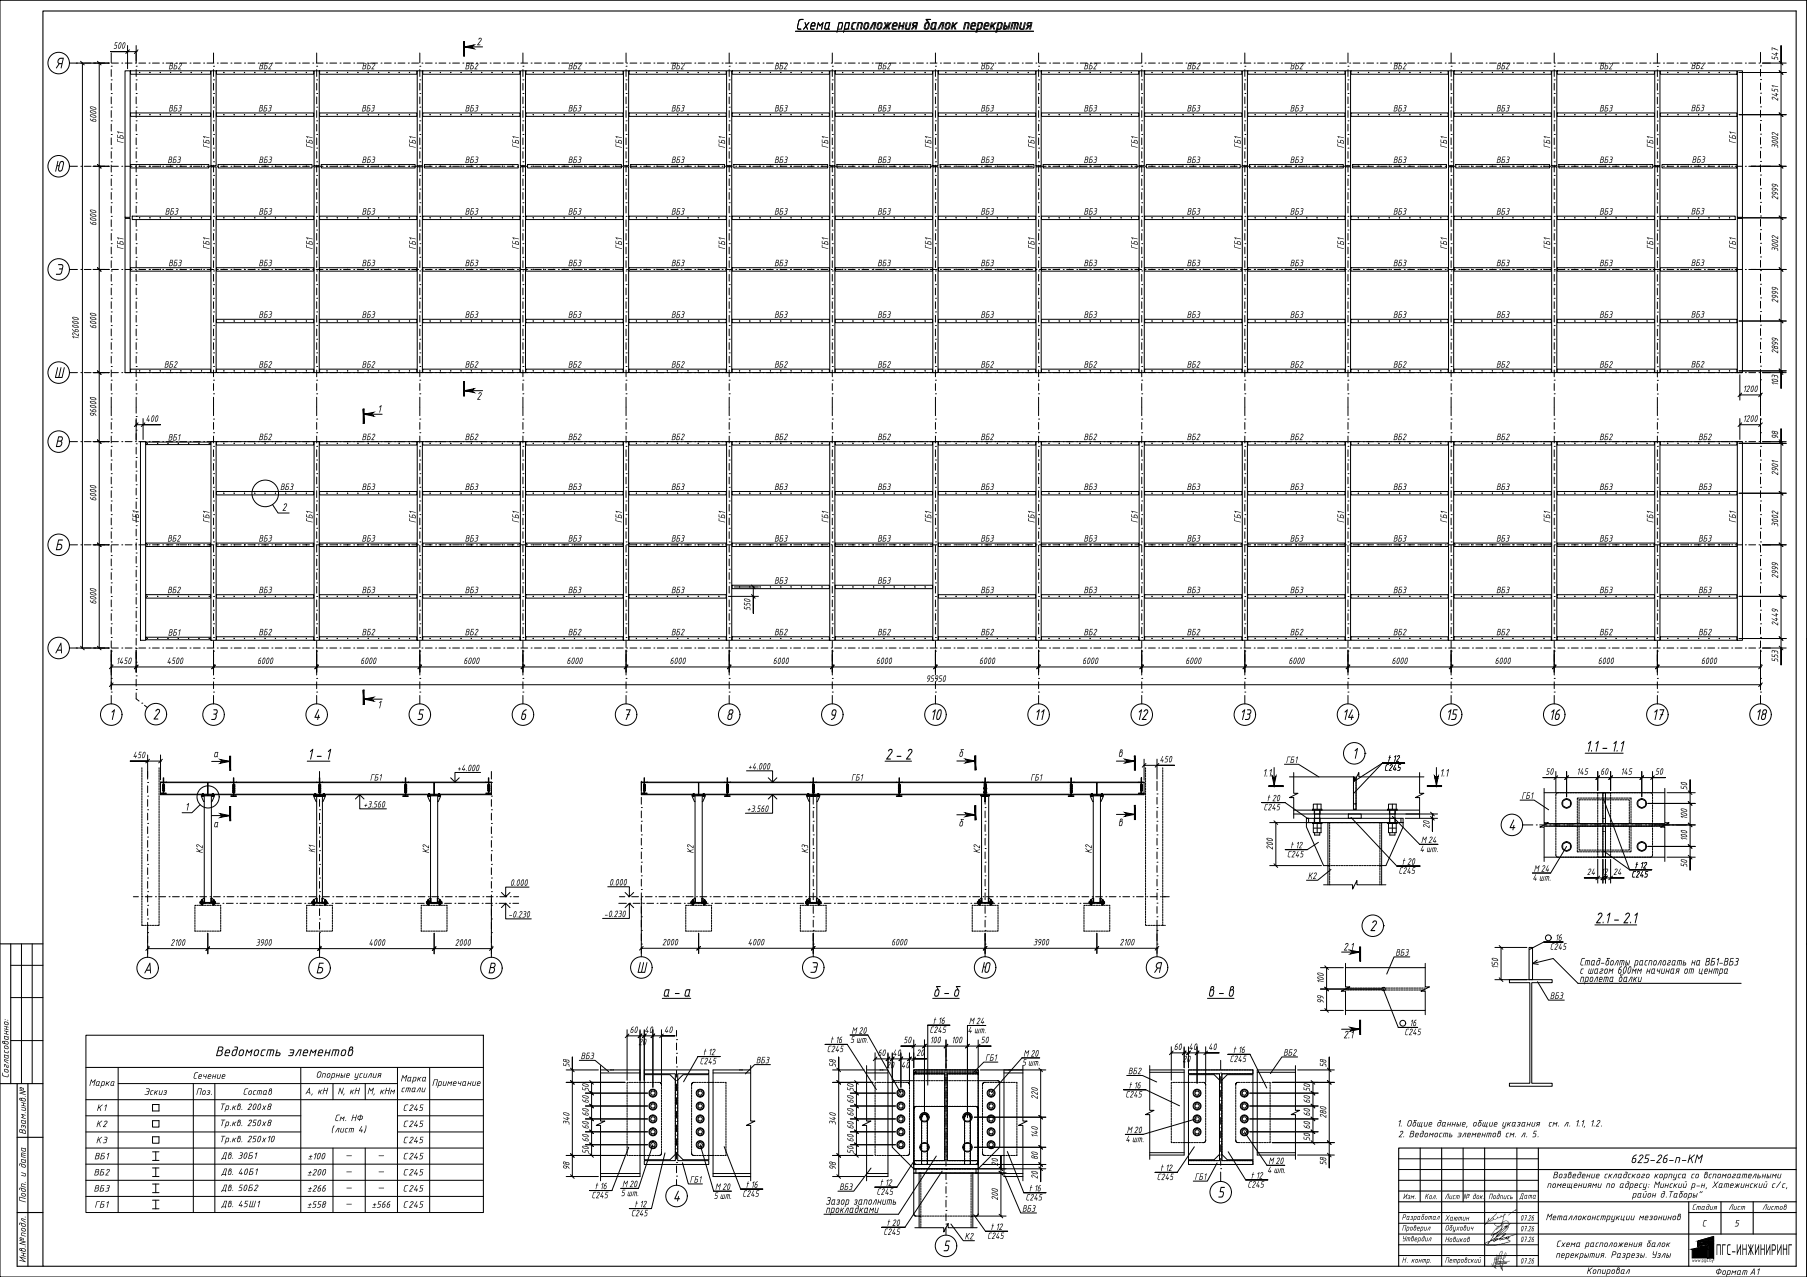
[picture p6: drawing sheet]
<svg xmlns="http://www.w3.org/2000/svg" width="841mm" height="594mm" viewBox="0 0 841 594" stroke-linecap="round" stroke-linejoin="round" font-family="sans-serif">
<defs><g id="words">
<g font-size="8.3">
<text x="692" y="574">4</text>
<text x="692" y="590">5</text>
</g>
<g font-size="7.8">
<text x="370" y="14">Схема прсположения балок перекрытия</text>
<text x="26" y="32">Я</text>
<text x="25" y="80">Ю</text>
<text x="26" y="128">Э</text>
<text x="25" y="176">Ш</text>
<text x="26" y="208">В</text>
<text x="26" y="256">Б</text>
<text x="25" y="304">А</text>
<text x="51" y="335">1</text>
<text x="71" y="335">2</text>
<text x="98" y="335">3</text>
<text x="146" y="335">4</text>
<text x="194" y="335">5</text>
<text x="242" y="335">6</text>
<text x="290" y="335">7</text>
<text x="338" y="335">8</text>
<text x="386" y="335">9</text>
<text x="433" y="335">10</text>
<text x="481" y="335">11</text>
<text x="529" y="335">12</text>
<text x="577" y="335">13</text>
<text x="624" y="335">14</text>
<text x="673" y="335">15</text>
<text x="721" y="335">16</text>
<text x="769" y="335">17</text>
<text x="817" y="335">18</text>
<text x="143" y="353">1- 1</text>
<text x="412" y="353">2- 2</text>
<text x="629" y="353">1</text>
<text x="738" y="350">1.1- 1.1</text>
<text x="702" y="386">4</text>
<text x="742" y="430">2.1- 2.1</text>
<text x="637" y="433">2</text>
<text x="67" y="453">А</text>
<text x="147" y="453">Б</text>
<text x="227" y="453">В</text>
<text x="296" y="453">Ш</text>
<text x="377" y="453">Э</text>
<text x="456" y="453">Ю</text>
<text x="537" y="453">Я</text>
<text x="308" y="464">а - а</text>
<text x="434" y="464">б- б</text>
<text x="562" y="464">в - в</text>
<text x="567" y="557">5</text>
<text x="313" y="559">4</text>
<text x="439" y="582">5</text>
<text x="799" y="584">ПГС-ИНЖИНИРИНГ</text>
</g>
<text font-size="7" x="100" y="491">Ведомость элементов</text>
<text font-size="6.2" x="759" y="541">625-26-п-КМ</text>
<g font-size="5.4">
<text x="222" y="21">2</text>
<text x="222" y="186">2</text>
<text x="176" y="192">1</text>
<text x="131" y="238">2</text>
<text x="176" y="330">1</text>
<text x="99" y="352">а</text>
<text x="446" y="352">б</text>
<text x="520" y="352">в</text>
<text x="588" y="361">1.1</text>
<text x="670" y="361">1.1</text>
<text x="86" y="377">1</text>
<text x="99" y="385">а</text>
<text x="446" y="384">б</text>
<text x="520" y="384">в</text>
<text x="625" y="442">2.1</text>
<text x="735" y="449">Стад-болты распологать на ВБ1-ВБ3</text>
<text x="735" y="453">с шагом 600мм начиная от центра</text>
<text x="735" y="457">пролета балки</text>
<text x="625" y="483">2.1</text>
<text x="384" y="560">Зазор заполнить</text>
<text x="384" y="564">прокладками</text>
</g>
<g font-size="4.7">
<text x="53" y="23">500</text>
<text x="828" y="28" transform="rotate(-90 828 28)">547</text>
<text x="78" y="32">ВБ2</text>
<text x="120" y="32">ВБ2</text>
<text x="168" y="32">ВБ2</text>
<text x="216" y="32">ВБ2</text>
<text x="264" y="32">ВБ2</text>
<text x="312" y="32">ВБ2</text>
<text x="360" y="32">ВБ2</text>
<text x="408" y="32">ВБ2</text>
<text x="456" y="32">ВБ2</text>
<text x="504" y="32">ВБ2</text>
<text x="552" y="32">ВБ2</text>
<text x="600" y="32">ВБ2</text>
<text x="648" y="32">ВБ2</text>
<text x="696" y="32">ВБ2</text>
<text x="744" y="32">ВБ2</text>
<text x="787" y="32">ВБ2</text>
<text x="828" y="47" transform="rotate(-90 828 47)">2451</text>
<text x="78" y="52">ВБ3</text>
<text x="120" y="52">ВБ3</text>
<text x="168" y="52">ВБ3</text>
<text x="216" y="52">ВБ3</text>
<text x="264" y="52">ВБ3</text>
<text x="312" y="52">ВБ3</text>
<text x="360" y="52">ВБ3</text>
<text x="408" y="52">ВБ3</text>
<text x="456" y="52">ВБ3</text>
<text x="504" y="52">ВБ3</text>
<text x="552" y="52">ВБ3</text>
<text x="600" y="52">ВБ3</text>
<text x="648" y="52">ВБ3</text>
<text x="696" y="52">ВБ3</text>
<text x="744" y="52">ВБ3</text>
<text x="787" y="52">ВБ3</text>
<text x="45" y="57" transform="rotate(-90 45 57)">6000</text>
<text x="57" y="67" transform="rotate(-90 57 67)">ГБ1</text>
<text x="97" y="69" transform="rotate(-90 97 69)">ГБ1</text>
<text x="145" y="69" transform="rotate(-90 145 69)">ГБ1</text>
<text x="193" y="69" transform="rotate(-90 193 69)">ГБ1</text>
<text x="241" y="69" transform="rotate(-90 241 69)">ГБ1</text>
<text x="289" y="69" transform="rotate(-90 289 69)">ГБ1</text>
<text x="337" y="69" transform="rotate(-90 337 69)">ГБ1</text>
<text x="385" y="69" transform="rotate(-90 385 69)">ГБ1</text>
<text x="433" y="69" transform="rotate(-90 433 69)">ГБ1</text>
<text x="481" y="69" transform="rotate(-90 481 69)">ГБ1</text>
<text x="529" y="69" transform="rotate(-90 529 69)">ГБ1</text>
<text x="577" y="69" transform="rotate(-90 577 69)">ГБ1</text>
<text x="625" y="69" transform="rotate(-90 625 69)">ГБ1</text>
<text x="673" y="69" transform="rotate(-90 673 69)">ГБ1</text>
<text x="721" y="69" transform="rotate(-90 721 69)">ГБ1</text>
<text x="769" y="69" transform="rotate(-90 769 69)">ГБ1</text>
<text x="808" y="67" transform="rotate(-90 808 67)">ГБ1</text>
<text x="828" y="69" transform="rotate(-90 828 69)">3002</text>
<text x="78" y="76">ВБ3</text>
<text x="120" y="76">ВБ3</text>
<text x="168" y="76">ВБ3</text>
<text x="216" y="76">ВБ3</text>
<text x="264" y="76">ВБ3</text>
<text x="312" y="76">ВБ3</text>
<text x="360" y="76">ВБ3</text>
<text x="408" y="76">ВБ3</text>
<text x="456" y="76">ВБ3</text>
<text x="504" y="76">ВБ3</text>
<text x="552" y="76">ВБ3</text>
<text x="600" y="76">ВБ3</text>
<text x="648" y="76">ВБ3</text>
<text x="696" y="76">ВБ3</text>
<text x="744" y="76">ВБ3</text>
<text x="787" y="76">ВБ3</text>
<text x="828" y="93" transform="rotate(-90 828 93)">2999</text>
<text x="77" y="100">ВБ3</text>
<text x="120" y="100">ВБ3</text>
<text x="168" y="100">ВБ3</text>
<text x="216" y="100">ВБ3</text>
<text x="264" y="100">ВБ3</text>
<text x="312" y="100">ВБ3</text>
<text x="360" y="100">ВБ3</text>
<text x="408" y="100">ВБ3</text>
<text x="456" y="100">ВБ3</text>
<text x="504" y="100">ВБ3</text>
<text x="552" y="100">ВБ3</text>
<text x="600" y="100">ВБ3</text>
<text x="648" y="100">ВБ3</text>
<text x="696" y="100">ВБ3</text>
<text x="744" y="100">ВБ3</text>
<text x="787" y="100">ВБ3</text>
<text x="45" y="105" transform="rotate(-90 45 105)">6000</text>
<text x="57" y="116" transform="rotate(-90 57 116)">ГБ1</text>
<text x="97" y="116" transform="rotate(-90 97 116)">ГБ1</text>
<text x="145" y="116" transform="rotate(-90 145 116)">ГБ1</text>
<text x="193" y="116" transform="rotate(-90 193 116)">ГБ1</text>
<text x="241" y="116" transform="rotate(-90 241 116)">ГБ1</text>
<text x="289" y="116" transform="rotate(-90 289 116)">ГБ1</text>
<text x="337" y="116" transform="rotate(-90 337 116)">ГБ1</text>
<text x="385" y="116" transform="rotate(-90 385 116)">ГБ1</text>
<text x="433" y="116" transform="rotate(-90 433 116)">ГБ1</text>
<text x="481" y="116" transform="rotate(-90 481 116)">ГБ1</text>
<text x="529" y="116" transform="rotate(-90 529 116)">ГБ1</text>
<text x="577" y="116" transform="rotate(-90 577 116)">ГБ1</text>
<text x="625" y="116" transform="rotate(-90 625 116)">ГБ1</text>
<text x="673" y="116" transform="rotate(-90 673 116)">ГБ1</text>
<text x="721" y="116" transform="rotate(-90 721 116)">ГБ1</text>
<text x="769" y="116" transform="rotate(-90 769 116)">ГБ1</text>
<text x="808" y="116" transform="rotate(-90 808 116)">ГБ1</text>
<text x="828" y="117" transform="rotate(-90 828 117)">3002</text>
<text x="78" y="124">ВБ3</text>
<text x="120" y="124">ВБ3</text>
<text x="168" y="124">ВБ3</text>
<text x="216" y="124">ВБ3</text>
<text x="264" y="124">ВБ3</text>
<text x="312" y="124">ВБ3</text>
<text x="360" y="124">ВБ3</text>
<text x="408" y="124">ВБ3</text>
<text x="456" y="124">ВБ3</text>
<text x="504" y="124">ВБ3</text>
<text x="552" y="124">ВБ3</text>
<text x="600" y="124">ВБ3</text>
<text x="648" y="124">ВБ3</text>
<text x="696" y="124">ВБ3</text>
<text x="744" y="124">ВБ3</text>
<text x="787" y="124">ВБ3</text>
<text x="828" y="141" transform="rotate(-90 828 141)">2999</text>
<text x="120" y="148">ВБ3</text>
<text x="168" y="148">ВБ3</text>
<text x="216" y="148">ВБ3</text>
<text x="264" y="148">ВБ3</text>
<text x="312" y="148">ВБ3</text>
<text x="360" y="148">ВБ3</text>
<text x="408" y="148">ВБ3</text>
<text x="456" y="148">ВБ3</text>
<text x="504" y="148">ВБ3</text>
<text x="552" y="148">ВБ3</text>
<text x="600" y="148">ВБ3</text>
<text x="648" y="148">ВБ3</text>
<text x="696" y="148">ВБ3</text>
<text x="744" y="148">ВБ3</text>
<text x="787" y="148">ВБ3</text>
<text x="45" y="153" transform="rotate(-90 45 153)">6000</text>
<text x="37" y="158" transform="rotate(-90 37 158)">126000</text>
<text x="828" y="165" transform="rotate(-90 828 165)">2899</text>
<text x="76" y="171">ВБ2</text>
<text x="120" y="171">ВБ2</text>
<text x="168" y="171">ВБ2</text>
<text x="216" y="171">ВБ2</text>
<text x="264" y="171">ВБ2</text>
<text x="312" y="171">ВБ2</text>
<text x="360" y="171">ВБ2</text>
<text x="408" y="171">ВБ2</text>
<text x="456" y="171">ВБ2</text>
<text x="504" y="171">ВБ2</text>
<text x="552" y="171">ВБ2</text>
<text x="600" y="171">ВБ2</text>
<text x="648" y="171">ВБ2</text>
<text x="696" y="171">ВБ2</text>
<text x="744" y="171">ВБ2</text>
<text x="787" y="171">ВБ2</text>
<text x="828" y="180" transform="rotate(-90 828 180)">103</text>
<text x="811" y="182">1200</text>
<text x="45" y="194" transform="rotate(-90 45 194)">96000</text>
<text x="68" y="196">400</text>
<text x="811" y="196">1200</text>
<text x="78" y="205">ВБ1</text>
<text x="120" y="205">ВБ2</text>
<text x="168" y="205">ВБ2</text>
<text x="216" y="205">ВБ2</text>
<text x="264" y="205">ВБ2</text>
<text x="312" y="205">ВБ2</text>
<text x="360" y="205">ВБ2</text>
<text x="408" y="205">ВБ2</text>
<text x="456" y="205">ВБ2</text>
<text x="504" y="205">ВБ2</text>
<text x="552" y="205">ВБ2</text>
<text x="600" y="205">ВБ2</text>
<text x="648" y="205">ВБ2</text>
<text x="696" y="205">ВБ2</text>
<text x="744" y="205">ВБ2</text>
<text x="790" y="205">ВБ2</text>
<text x="828" y="204" transform="rotate(-90 828 204)">98</text>
<text x="828" y="221" transform="rotate(-90 828 221)">2901</text>
<text x="130" y="228">ВБ3</text>
<text x="168" y="228">ВБ3</text>
<text x="216" y="228">ВБ3</text>
<text x="264" y="228">ВБ3</text>
<text x="312" y="228">ВБ3</text>
<text x="360" y="228">ВБ3</text>
<text x="408" y="228">ВБ3</text>
<text x="456" y="228">ВБ3</text>
<text x="504" y="228">ВБ3</text>
<text x="552" y="228">ВБ3</text>
<text x="600" y="228">ВБ3</text>
<text x="648" y="228">ВБ3</text>
<text x="696" y="228">ВБ3</text>
<text x="744" y="228">ВБ3</text>
<text x="790" y="228">ВБ3</text>
<text x="45" y="233" transform="rotate(-90 45 233)">6000</text>
<text x="65" y="243" transform="rotate(-90 65 243)">ГБ1</text>
<text x="97" y="243" transform="rotate(-90 97 243)">ГБ1</text>
<text x="145" y="243" transform="rotate(-90 145 243)">ГБ1</text>
<text x="193" y="243" transform="rotate(-90 193 243)">ГБ1</text>
<text x="241" y="243" transform="rotate(-90 241 243)">ГБ1</text>
<text x="289" y="243" transform="rotate(-90 289 243)">ГБ1</text>
<text x="337" y="243" transform="rotate(-90 337 243)">ГБ1</text>
<text x="385" y="243" transform="rotate(-90 385 243)">ГБ1</text>
<text x="433" y="243" transform="rotate(-90 433 243)">ГБ1</text>
<text x="481" y="243" transform="rotate(-90 481 243)">ГБ1</text>
<text x="529" y="243" transform="rotate(-90 529 243)">ГБ1</text>
<text x="577" y="243" transform="rotate(-90 577 243)">ГБ1</text>
<text x="625" y="243" transform="rotate(-90 625 243)">ГБ1</text>
<text x="673" y="243" transform="rotate(-90 673 243)">ГБ1</text>
<text x="721" y="243" transform="rotate(-90 721 243)">ГБ1</text>
<text x="769" y="243" transform="rotate(-90 769 243)">ГБ1</text>
<text x="808" y="243" transform="rotate(-90 808 243)">ГБ1</text>
<text x="828" y="245" transform="rotate(-90 828 245)">3002</text>
<text x="78" y="252">ВБ2</text>
<text x="120" y="252">ВБ3</text>
<text x="168" y="252">ВБ3</text>
<text x="216" y="252">ВБ3</text>
<text x="264" y="252">ВБ3</text>
<text x="312" y="252">ВБ3</text>
<text x="360" y="252">ВБ3</text>
<text x="408" y="252">ВБ3</text>
<text x="456" y="252">ВБ3</text>
<text x="504" y="252">ВБ3</text>
<text x="552" y="252">ВБ3</text>
<text x="600" y="252">ВБ3</text>
<text x="648" y="252">ВБ3</text>
<text x="696" y="252">ВБ3</text>
<text x="744" y="252">ВБ3</text>
<text x="790" y="252">ВБ3</text>
<text x="828" y="269" transform="rotate(-90 828 269)">2999</text>
<text x="78" y="276">ВБ2</text>
<text x="120" y="276">ВБ3</text>
<text x="168" y="276">ВБ3</text>
<text x="216" y="276">ВБ3</text>
<text x="264" y="276">ВБ3</text>
<text x="312" y="276">ВБ3</text>
<text x="360" y="272">ВБ3</text>
<text x="408" y="272">ВБ3</text>
<text x="456" y="276">ВБ3</text>
<text x="504" y="276">ВБ3</text>
<text x="552" y="276">ВБ3</text>
<text x="600" y="276">ВБ3</text>
<text x="648" y="276">ВБ3</text>
<text x="696" y="276">ВБ3</text>
<text x="744" y="276">ВБ3</text>
<text x="790" y="276">ВБ3</text>
<text x="45" y="281" transform="rotate(-90 45 281)">6000</text>
<text x="349" y="284" transform="rotate(-90 349 284)">550</text>
<text x="828" y="291" transform="rotate(-90 828 291)">2449</text>
<text x="78" y="296">ВБ1</text>
<text x="120" y="296">ВБ2</text>
<text x="168" y="296">ВБ2</text>
<text x="216" y="296">ВБ2</text>
<text x="264" y="296">ВБ2</text>
<text x="312" y="296">ВБ2</text>
<text x="360" y="296">ВБ2</text>
<text x="408" y="296">ВБ2</text>
<text x="456" y="296">ВБ2</text>
<text x="504" y="296">ВБ2</text>
<text x="552" y="296">ВБ2</text>
<text x="600" y="296">ВБ2</text>
<text x="648" y="296">ВБ2</text>
<text x="696" y="296">ВБ2</text>
<text x="744" y="296">ВБ2</text>
<text x="790" y="296">ВБ2</text>
<text x="54" y="309">1450</text>
<text x="78" y="309">4500</text>
<text x="120" y="309">6000</text>
<text x="168" y="309">6000</text>
<text x="216" y="309">6000</text>
<text x="264" y="309">6000</text>
<text x="312" y="309">6000</text>
<text x="360" y="309">6000</text>
<text x="408" y="309">6000</text>
<text x="456" y="309">6000</text>
<text x="504" y="309">6000</text>
<text x="552" y="309">6000</text>
<text x="600" y="309">6000</text>
<text x="648" y="309">6000</text>
<text x="696" y="309">6000</text>
<text x="744" y="309">6000</text>
<text x="792" y="309">6000</text>
<text x="828" y="308" transform="rotate(-90 828 308)">553</text>
<text x="431" y="317">95950</text>
<text x="62" y="353">450</text>
<text x="213" y="359">+4.000</text>
<text x="348" y="358">+4.000</text>
<text x="540" y="355">450</text>
<text x="598" y="355">ГБ1</text>
<text x="644" y="359">C245</text>
<text x="646" y="354">t12</text>
<text x="172" y="363">ГБ1</text>
<text x="396" y="363">ГБ1</text>
<text x="480" y="363">ГБ1</text>
<text x="719" y="360">50</text>
<text x="734" y="360">145</text>
<text x="745" y="360">60</text>
<text x="754" y="360">145</text>
<text x="770" y="360">50</text>
<text x="708" y="372">ГБ1</text>
<text x="785" y="368" transform="rotate(-90 785 368)">50</text>
<text x="169" y="376">+3.560</text>
<text x="348" y="378">+3.560</text>
<text x="588" y="377">C245</text>
<text x="589" y="373">t20</text>
<text x="785" y="381" transform="rotate(-90 785 381)">100</text>
<text x="665" y="386" transform="rotate(-90 665 386)">20</text>
<text x="592" y="395" transform="rotate(-90 592 395)">200</text>
<text x="600" y="395">t12</text>
<text x="661" y="392">М24</text>
<text x="785" y="391" transform="rotate(-90 785 391)">100</text>
<text x="94" y="397" transform="rotate(-90 94 397)">К2</text>
<text x="147" y="397" transform="rotate(-90 147 397)">К1</text>
<text x="200" y="397" transform="rotate(-90 200 397)">К2</text>
<text x="323" y="397" transform="rotate(-90 323 397)">К2</text>
<text x="376" y="397" transform="rotate(-90 376 397)">К3</text>
<text x="456" y="397" transform="rotate(-90 456 397)">К2</text>
<text x="508" y="397" transform="rotate(-90 508 397)">К2</text>
<text x="599" y="399">C245</text>
<text x="661" y="396">4 шт.</text>
<text x="651" y="406">C245</text>
<text x="652" y="402">t20</text>
<text x="714" y="406">М24</text>
<text x="739" y="407">24</text>
<text x="745" y="407">12</text>
<text x="751" y="407">24</text>
<text x="761" y="404">t12</text>
<text x="785" y="404" transform="rotate(-90 785 404)">50</text>
<text x="237" y="412">0.000</text>
<text x="283" y="412">0.000</text>
<text x="609" y="409">К2</text>
<text x="713" y="410">4 шт.</text>
<text x="759" y="408">C245</text>
<text x="237" y="427">-0.230</text>
<text x="281" y="427">-0.230</text>
<text x="724" y="438">16</text>
<text x="79" y="440">2100</text>
<text x="119" y="440">3900</text>
<text x="172" y="440">4000</text>
<text x="212" y="440">2000</text>
<text x="308" y="440">2000</text>
<text x="348" y="440">4000</text>
<text x="415" y="440">6000</text>
<text x="481" y="440">3900</text>
<text x="521" y="440">2100</text>
<text x="721" y="442">C245</text>
<text x="649" y="445">ВБ3</text>
<text x="697" y="451" transform="rotate(-90 697 451)">150</text>
<text x="616" y="458" transform="rotate(-90 616 458)">100</text>
<text x="616" y="467" transform="rotate(-90 616 467)">99</text>
<text x="721" y="465">ВБ3</text>
<text x="434" y="476">t16</text>
<text x="451" y="476">М24</text>
<text x="656" y="477">16</text>
<text x="293" y="481">60</text>
<text x="300" y="481">40</text>
<text x="309" y="481">40</text>
<text x="386" y="485">t16</text>
<text x="396" y="485">5шт.</text>
<text x="396" y="481">М20</text>
<text x="420" y="485">50</text>
<text x="433" y="481">C245</text>
<text x="433" y="485">100</text>
<text x="443" y="485">100</text>
<text x="450" y="481">4 шт.</text>
<text x="456" y="485">50</text>
<text x="654" y="482">C245</text>
<text x="297" y="486">20</text>
<text x="327" y="491">t12</text>
<text x="385" y="489">C245</text>
<text x="408" y="491">60</text>
<text x="415" y="491">40</text>
<text x="426" y="491">20</text>
<text x="476" y="492">М20</text>
<text x="546" y="488">60</text>
<text x="553" y="488">40</text>
<text x="562" y="488">40</text>
<text x="574" y="490">t16</text>
<text x="597" y="491">ВБ2</text>
<text x="265" y="497" transform="rotate(-90 265 497)">58</text>
<text x="270" y="493">ВБ3</text>
<text x="326" y="495">C245</text>
<text x="352" y="495">ВБ3</text>
<text x="389" y="497" transform="rotate(-90 389 497)">58</text>
<text x="412" y="497">20</text>
<text x="419" y="497">40</text>
<text x="458" y="494">ГБ1</text>
<text x="476" y="496">5шт.</text>
<text x="550" y="494">20</text>
<text x="572" y="494">C245</text>
<text x="617" y="497" transform="rotate(-90 617 497)">58</text>
<text x="4" y="502" transform="rotate(-90 4 502)">Согласованно:</text>
<text x="90" y="502">Сечение</text>
<text x="147" y="501">Опорные усилия</text>
<text x="186" y="503">Марка</text>
<text x="525" y="500">ВБ2</text>
<text x="41" y="505">Марка</text>
<text x="67" y="509">Эскиз</text>
<text x="91" y="509">Поз.</text>
<text x="113" y="509">Состав</text>
<text x="142" y="509">A, кН</text>
<text x="157" y="509">N, кН</text>
<text x="171" y="509">M, кНм</text>
<text x="186" y="508">стали</text>
<text x="201" y="505">Примечание</text>
<text x="274" y="508" transform="rotate(-90 274 508)">50</text>
<text x="397" y="508" transform="rotate(-90 397 508)">50</text>
<text x="525" y="506">t16</text>
<text x="610" y="508" transform="rotate(-90 610 508)">50</text>
<text x="274" y="513" transform="rotate(-90 274 513)">60</text>
<text x="397" y="513" transform="rotate(-90 397 513)">60</text>
<text x="483" y="512" transform="rotate(-90 483 512)">220</text>
<text x="524" y="511">C245</text>
<text x="610" y="513" transform="rotate(-90 610 513)">60</text>
<text x="45" y="517">К1</text>
<text x="102" y="516">Тр.кв. 200х8</text>
<text x="156" y="522">См. НФ</text>
<text x="187" y="517">С245</text>
<text x="274" y="519" transform="rotate(-90 274 519)">60</text>
<text x="397" y="519" transform="rotate(-90 397 519)">60</text>
<text x="610" y="519" transform="rotate(-90 610 519)">60</text>
<text x="617" y="520" transform="rotate(-90 617 520)">280</text>
<text x="12" y="528" transform="rotate(-90 12 528)">Взам.инв.№</text>
<text x="45" y="524">К2</text>
<text x="102" y="524">Тр.кв. 250х8</text>
<text x="154" y="527">(лист 4)</text>
<text x="187" y="524">С245</text>
<text x="265" y="523" transform="rotate(-90 265 523)">340</text>
<text x="274" y="525" transform="rotate(-90 274 525)">60</text>
<text x="389" y="523" transform="rotate(-90 389 523)">340</text>
<text x="397" y="525" transform="rotate(-90 397 525)">60</text>
<text x="524" y="527">М20</text>
<text x="610" y="525" transform="rotate(-90 610 525)">60</text>
<text x="650" y="524">1. Общие данные, общие указания</text>
<text x="720" y="524">см. л. 1.1, 1.2.</text>
<text x="45" y="532">К3</text>
<text x="102" y="531">Тр.кв. 250х10</text>
<text x="187" y="532">С245</text>
<text x="274" y="531" transform="rotate(-90 274 531)">60</text>
<text x="397" y="531" transform="rotate(-90 397 531)">60</text>
<text x="483" y="529" transform="rotate(-90 483 529)">140</text>
<text x="524" y="531">4 шт.</text>
<text x="610" y="531" transform="rotate(-90 610 531)">50</text>
<text x="651" y="529">2. Ведомость элементов см. л. 5.</text>
<text x="44" y="539">ВБ1</text>
<text x="103" y="539">Дв. 30Б1</text>
<text x="143" y="539">±100</text>
<text x="160" y="539">—</text>
<text x="175" y="539">—</text>
<text x="187" y="539">С245</text>
<text x="274" y="537" transform="rotate(-90 274 537)">50</text>
<text x="397" y="537" transform="rotate(-90 397 537)">50</text>
<text x="483" y="540" transform="rotate(-90 483 540)">80</text>
<text x="265" y="544" transform="rotate(-90 265 544)">98</text>
<text x="389" y="544" transform="rotate(-90 389 544)">98</text>
<text x="465" y="543" transform="rotate(-90 465 543)">20</text>
<text x="540" y="545">t12</text>
<text x="590" y="546">4 шт.</text>
<text x="590" y="542">М20</text>
<text x="617" y="542" transform="rotate(-90 617 542)">58</text>
<text x="44" y="547">ВБ2</text>
<text x="103" y="547">Дв. 40Б1</text>
<text x="143" y="547">±200</text>
<text x="160" y="547">—</text>
<text x="175" y="547">—</text>
<text x="187" y="547">С245</text>
<text x="321" y="550">ГБ1</text>
<text x="409" y="552">t12</text>
<text x="483" y="549" transform="rotate(-90 483 549)">20</text>
<text x="538" y="549">C245</text>
<text x="556" y="549">ГБ1</text>
<text x="582" y="548">t12</text>
<text x="723" y="548">Возведение складского корпуса со вспомогательными</text>
<text x="44" y="554">ВБ3</text>
<text x="103" y="554">Дв. 50Б2</text>
<text x="143" y="554">±266</text>
<text x="160" y="554">—</text>
<text x="175" y="554">—</text>
<text x="187" y="554">С245</text>
<text x="275" y="557">C245</text>
<text x="277" y="553">t16</text>
<text x="289" y="556">5шт.</text>
<text x="290" y="552">М20</text>
<text x="332" y="558">5шт.</text>
<text x="333" y="554">М20</text>
<text x="345" y="557">C245</text>
<text x="347" y="553">t16</text>
<text x="391" y="554">ВБ3</text>
<text x="408" y="556">C245</text>
<text x="479" y="554">t16</text>
<text x="581" y="553">C245</text>
<text x="720" y="553">помещениями по адресу: Минский р-н, Хатежинский с/с,</text>
<text x="759" y="557">район д.Таборы&quot;</text>
<text x="12" y="560" transform="rotate(-90 12 560)">Подп. и дата</text>
<text x="44" y="562">ГБ1</text>
<text x="103" y="562">Дв. 45Ш1</text>
<text x="143" y="562">±558</text>
<text x="160" y="562">—</text>
<text x="173" y="562">±566</text>
<text x="187" y="562">С245</text>
<text x="295" y="562">t12</text>
<text x="465" y="559" transform="rotate(-90 465 559)">200</text>
<text x="476" y="564">ВБ3</text>
<text x="477" y="558">C245</text>
<text x="294" y="566">C245</text>
<text x="719" y="568">Металлоконструкции мезонинов</text>
<text x="411" y="575">C245</text>
<text x="413" y="570">t20</text>
<text x="461" y="572">t12</text>
<text x="792" y="571">С</text>
<text x="807" y="571">5</text>
<text x="449" y="577">К2</text>
<text x="459" y="576">C245</text>
<text x="724" y="580">Схема расположения балок</text>
<text x="12" y="588" transform="rotate(-90 12 588)">Инв.№подл.</text>
<text x="724" y="585">перекрытия. Разрезы. Узлы</text>
<text x="738" y="593">Копировал</text>
<text x="798" y="593">Формат A1</text>
</g>
<g font-size="3.9">
<text x="653" y="558">Изм.</text>
<text x="663" y="558">Кол.</text>
<text x="672" y="558">Лист № док.</text>
<text x="693" y="558">Подпись</text>
<text x="707" y="558">Дата</text>
<text x="787" y="563">Стадия</text>
<text x="804" y="563">Лист</text>
<text x="820" y="563">Листов</text>
<text x="652" y="567">Разработал</text>
<text x="672" y="568">Хаютин</text>
<text x="708" y="568">07.26</text>
<text x="652" y="572">Проверил</text>
<text x="672" y="572">Обухович</text>
<text x="708" y="573">07.26</text>
<text x="652" y="577">Утвердил</text>
<text x="672" y="578">Новиков</text>
<text x="708" y="578">07.26</text>
<text x="652" y="587">Н. контр.</text>
<text x="672" y="587">Петровский</text>
<text x="708" y="588">07.26</text>
</g>
<text font-size="2.3" x="787" y="587">www.pgs.by</text>
</g></defs>
<g fill="none" stroke="#000" stroke-width=".51">
<path d="M20 5h816v584h-816zM841 0v594v-297M0 439h20M5 439v65M0 504h20M8 504v85h12M13 504v85M8 529h12M661 534v25M671 534v55M681 534v25M691 534v55"/>
<path d="M706 534v55M716 534v55M836 534h-185v55M651 554h65M651 559h185M716 544h120M786 559v30M801 559v15M816 559v15M8 564h12M716 574h120M786 564h50"/>
</g>
<g fill="none" stroke="#000" stroke-width=".47">
<path d="M10 439v65M15 439v65M5 449h15M5 464h15M5 484h15M651 539h65M651 549h65M651 544h65M651 574h65M651 569h65M651 564h65M651 579h65"/>
<path d="M791 577l7-2v10h-3v-6zM651 584h65"/>
</g>
<g fill="#000">
<path d="M691 578l2-1 2-3-1 3 3-3-1 3 1-1h1l3-2-3 2 8-2-7 2 1 1 1-1 1-1v2l1 1h-3l-7 2-2-1zM699 575l2-1zM697 575l-1 1zM698 576h1zM694 577h1l1-1zM696 577l1-1zM698 576v1l1-1zM692 578v1h3l8-2-1-1-4 1v-1l-3 2v-1h-1l-1 2v-1zM696 577h1zM695 577v1l1-1zM693 578v1z"/>
<path d="M703 565l3-2-4 2zM693 567v1l4-3-4 3h1l1-1h1l1-1h1h1l2-1-1 1-1 4-1 1-2-1-1-1h1l1 1h1l2-4-7 2-2 2zM693 567l-2 3 2-2z"/>
</g>
<g fill="#000" stroke="#000" stroke-width=".47">
<path d="M790 578l3 1h-3zM792 580l3-1v1zM791 577l7-2v2z"/>
<path d="M790 579h4zM790 579h4z"/>
<path d="M790 579v1l4-1zM790 579v1z"/>
<path d="M792 580l3 1v-1zM788 581l4-1 3 1z"/>
<path d="M791 577l7 2v-2zM791 577l7 2h-3z"/>
<path d="M795 579l3 6v-6zM795 579l3 6h-3z"/>
<path d="M788 581l7 4v-4zM788 581l7 4h-7z"/>
</g>
<!-- layer: Tabels -->
<g fill="none" stroke="#000" stroke-width=".47">
<path d="M40 482h185v82h-185zM40 497h185M55 497v67M140 497v67M185 497v67M200 497v67M40 512h185M40 519h100M55 504h130M71 514h3v3h-3zM90 504v60M100 504v60"/>
<path d="M155 504v8M170 504v8M185 519h40M40 527h100M40 534h185M71 521h3v3h-3zM71 529h3v3h-3zM71 536h3M71 540h3M72 536v4M155 534v30M170 534v30"/>
<path d="M185 527h40M40 542h185M40 549h185M40 557h185M71 543h3M71 547h3M71 551h3M71 555h3M71 558h3M72 543v4M72 551v4M72 558v4"/>
<path d="M71 562h3"/>
</g>
<!-- layer: S-GRID-LINES -->
<g fill="none" stroke="#000" stroke-width=".47">
<path d="M32 29h4M38 29h.1M39 29h3M44 29h.1M46 29h3M50 29h.1M52 37h.1M52 31h.1M52 25v4M52 32v4M52 39v3M52 29h3"/>
<path d="M57 29h.1M58 29h3M63 29h.1M63 37h.1M63 31h.1M63 25v4M63 32v4M63 39v3M65 29h3M69 29h.1M71 29h3M76 29h.1"/>
<path d="M84 29h3M88 29h.1M90 29h3M95 29h.1M96 29h4M99 37h.1M99 31h.1M99 25v4M99 32v4M99 39v3M101 29h.1M103 29h3"/>
<path d="M107 29h.1M109 29h3M114 29h.1M115 29h4M128 29h3M133 29h.1M134 29h4M139 29h.1M141 29h3M146 29h.1M147 29h3M147 37h.1"/>
<path d="M147 31h.1M147 25v4M147 32v4M147 39v3M152 29h.1M154 29h3M158 29h.1M160 29h3M165 29h.1M166 29h3M177 29h.1M179 29h3"/>
<path d="M184 29h.1M185 29h3M190 29h.1M192 29h3M195 37h.1M195 31h.1M195 25v4M195 32v4M195 39v3M196 29h.1M198 29h3M203 29h.1"/>
<path d="M204 29h3M209 29h.1M211 29h3M223 29h4M228 29h.1M230 29h3M234 29h.1M236 29h3M241 29h.1M242 29h4M243 37h.1M243 31h.1"/>
<path d="M243 25v4M243 32v4M243 39v3M247 29h.1M249 29h3M254 29h.1M255 29h3M260 29h.1M261 29h4M273 29h.1M274 29h3M279 29h.1"/>
<path d="M281 29h3M285 29h.1M287 29h3M291 37h.1M291 31h.1M291 25v4M291 32v4M291 39v3M292 29h.1M293 29h3M298 29h.1M300 29h3"/>
<path d="M304 29h.1M306 29h3M311 29h.1M319 29h3M323 29h.1M325 29h3M330 29h.1M331 29h3M336 29h.1M338 29h3M339 37h.1M339 31h.1"/>
<path d="M339 25v4M339 32v4M339 39v3M342 29h.1M344 29h3M349 29h.1M350 29h4M355 29h.1M357 29h3M369 29h4M374 29h.1M376 29h3"/>
<path d="M381 29h.1M382 29h3M387 29h.1M387 37h.1M387 31h.1M387 25v4M387 32v4M387 39v3M388 29h4M393 29h.1M395 29h3M400 29h.1"/>
<path d="M401 29h3M406 29h.1M414 29h3M419 29h.1M420 29h3M425 29h.1M427 29h3M431 29h.1M433 29h3M435 37h.1M435 31h.1M435 25v4"/>
<path d="M435 32v4M435 39v3M438 29h.1M439 29h3M444 29h.1M446 29h3M450 29h.1M452 29h3M465 29h3M469 29h.1M471 29h3M476 29h.1"/>
<path d="M477 29h4M482 29h.1M483 37h.1M483 31h.1M483 25v4M483 32v4M483 39v3M484 29h3M488 29h.1M490 29h3M495 29h.1M496 29h4"/>
<path d="M501 29h.1M503 29h3M509 29h3M514 29h.1M515 29h4M520 29h.1M522 29h3M527 29h.1M528 29h3M531 37h.1M531 31h.1M531 25v4"/>
<path d="M531 32v4M531 39v3M533 29h.1M535 29h3M539 29h.1M541 29h3M546 29h.1M547 29h3M560 29h3M565 29h.1M566 29h3M571 29h.1"/>
<path d="M573 29h3M577 29h.1M579 29h3M579 37h.1M579 31h.1M579 25v4M579 32v4M579 39v3M584 29h.1M585 29h3M590 29h.1M592 29h3"/>
<path d="M596 29h.1M598 29h3M609 29h.1M611 29h3M615 29h.1M617 29h3M622 29h.1M623 29h4M627 37h.1M627 31h.1M627 25v4M627 32v4"/>
<path d="M627 39v3M628 29h.1M630 29h3M635 29h.1M636 29h3M641 29h.1M642 29h4M655 29h3M660 29h.1M662 29h3M666 29h.1M668 29h3"/>
<path d="M673 29h.1M674 29h3M675 37h.1M675 31h.1M675 25v4M675 32v4M675 39v3M679 29h.1M681 29h3M685 29h.1M687 29h3M692 29h.1"/>
<path d="M693 29h3M704 29h.1M706 29h3M711 29h.1M712 29h3M717 29h.1M719 29h3M723 37h.1M723 31h.1M723 25v4M723 32v4M723 39v3"/>
<path d="M723 29h.1M725 29h3M730 29h.1M731 29h4M736 29h.1M738 29h3M742 29h.1M750 29h4M755 29h.1M757 29h3M762 29h.1M763 29h3"/>
<path d="M768 29h.1M769 29h4M771 37h.1M771 31h.1M771 25v4M771 32v4M771 39v3M774 29h.1M776 29h3M781 29h.1M782 29h3M795 29h3"/>
<path d="M800 29h.1M801 29h3M806 29h.1M808 29h3M812 29h.1M814 29h3M819 29h.1M819 37h.1M819 31h.1M819 24v5M819 32v3M819 39v3"/>
<path d="M820 29h4M52 56h.1M52 50h.1M52 44h.1M52 45v3M52 51v4M52 58v3M63 56h.1M63 50h.1M63 44h.1M63 45v3M63 51v4"/>
<path d="M63 58v3M99 56h.1M99 50h.1M99 44h.1M99 45v3M99 51v4M99 58v3M147 56h.1M147 50h.1M147 44h.1M147 45v3M147 51v4"/>
<path d="M147 58v3M195 56h.1M195 50h.1M195 44h.1M195 45v3M195 51v4M195 58v3M243 56h.1M243 50h.1M243 44h.1M243 45v3M243 51v4"/>
<path d="M243 58v3M291 56h.1M291 50h.1M291 44h.1M291 45v3M291 51v4M291 58v3M339 56h.1M339 50h.1M339 44h.1M339 45v3M339 51v4"/>
<path d="M339 58v3M387 56h.1M387 50h.1M387 44h.1M387 45v3M387 51v4M387 58v3M435 56h.1M435 50h.1M435 44h.1M435 45v3M435 51v4"/>
<path d="M435 58v3M483 56h.1M483 50h.1M483 44h.1M483 45v3M483 51v4M483 58v3M531 56h.1M531 50h.1M531 44h.1M531 45v3M531 51v4"/>
<path d="M531 58v3M579 56h.1M579 50h.1M579 44h.1M579 45v3M579 51v4M579 58v3M627 56h.1M627 50h.1M627 44h.1M627 45v3M627 51v4"/>
<path d="M627 58v3M675 56h.1M675 50h.1M675 44h.1M675 45v3M675 51v4M675 58v3M723 56h.1M723 50h.1M723 44h.1M723 45v3M723 51v4"/>
<path d="M723 58v3M771 56h.1M771 50h.1M771 44h.1M771 45v3M771 52v3M771 58v3M819 56h.1M819 50h.1M819 43h.1M819 45v3M819 51v3"/>
<path d="M819 58v3M32 77h4M38 77h.1M39 77h3M44 77h.1M46 77h3M50 77h.1M52 75h.1M52 69h.1M52 63h.1M52 64v3M52 70v4"/>
<path d="M52 77v3M52 77h3M57 77h.1M58 77h3M63 77h.1M63 75h.1M63 69h.1M63 63h.1M63 64v3M63 70v4M63 77v3M65 77h3"/>
<path d="M69 77h.1M71 77h3M76 77h.1M84 77h3M88 77h.1M90 77h3M95 77h.1M96 77h4M99 75h.1M99 69h.1M99 63h.1M99 64v3"/>
<path d="M99 70v4M99 77v3M101 77h.1M103 77h3M107 77h.1M109 77h3M114 77h.1M115 77h4M128 77h3M133 77h.1M134 77h4M139 77h.1"/>
<path d="M141 77h3M146 77h.1M147 77h3M147 75h.1M147 69h.1M147 63h.1M147 64v3M147 70v4M147 77v3M152 77h.1M154 77h3M158 77h.1"/>
<path d="M160 77h3M165 77h.1M166 77h3M177 77h.1M179 77h3M184 77h.1M185 77h3M190 77h.1M192 77h3M195 75h.1M195 69h.1M195 63h.1"/>
<path d="M195 64v3M195 70v4M195 77v3M196 77h.1M198 77h3M203 77h.1M204 77h3M209 77h.1M211 77h3M223 77h4M228 77h.1M230 77h3"/>
<path d="M234 77h.1M236 77h3M241 77h.1M242 77h4M243 75h.1M243 69h.1M243 63h.1M243 64v3M243 70v4M243 77v3M247 77h.1M249 77h3"/>
<path d="M254 77h.1M255 77h3M260 77h.1M261 77h4M273 77h.1M274 77h3M279 77h.1M281 77h3M285 77h.1M287 77h3M291 75h.1M291 69h.1"/>
<path d="M291 63h.1M291 64v3M291 70v4M291 77v3M292 77h.1M293 77h3M298 77h.1M300 77h3M304 77h.1M306 77h3M311 77h.1M319 77h3"/>
<path d="M323 77h.1M325 77h3M330 77h.1M331 77h3M336 77h.1M338 77h3M339 75h.1M339 69h.1M339 63h.1M339 64v3M339 70v4M339 77v3"/>
<path d="M342 77h.1M344 77h3M349 77h.1M350 77h4M355 77h.1M357 77h3M369 77h4M374 77h.1M376 77h3M381 77h.1M382 77h3M387 77h.1"/>
<path d="M387 75h.1M387 69h.1M387 63h.1M387 64v3M387 70v4M387 77v3M388 77h4M393 77h.1M395 77h3M400 77h.1M401 77h3M406 77h.1"/>
<path d="M414 77h3M419 77h.1M420 77h3M425 77h.1M427 77h3M431 77h.1M433 77h3M435 75h.1M435 69h.1M435 63h.1M435 64v3M435 70v4"/>
<path d="M435 77v3M438 77h.1M439 77h3M444 77h.1M446 77h3M450 77h.1M452 77h3M465 77h3M469 77h.1M471 77h3M476 77h.1M477 77h4"/>
<path d="M482 77h.1M483 75h.1M483 69h.1M483 63h.1M483 64v3M483 70v4M483 77v3M484 77h3M488 77h.1M490 77h3M495 77h.1M496 77h4"/>
<path d="M501 77h.1M503 77h3M509 77h3M514 77h.1M515 77h4M520 77h.1M522 77h3M527 77h.1M528 77h3M531 75h.1M531 69h.1M531 63h.1"/>
<path d="M531 64v3M531 70v4M531 77v3M533 77h.1M535 77h3M539 77h.1M541 77h3M546 77h.1M547 77h3M560 77h3M565 77h.1M566 77h3"/>
<path d="M571 77h.1M573 77h3M577 77h.1M579 77h3M579 75h.1M579 69h.1M579 63h.1M579 64v3M579 70v4M579 77v3M584 77h.1M585 77h3"/>
<path d="M590 77h.1M592 77h3M596 77h.1M598 77h3M609 77h.1M611 77h3M615 77h.1M617 77h3M622 77h.1M623 77h4M627 75h.1M627 69h.1"/>
<path d="M627 63h.1M627 64v3M627 70v4M627 77v3M628 77h.1M630 77h3M635 77h.1M636 77h3M641 77h.1M642 77h4M655 77h3M660 77h.1"/>
<path d="M662 77h3M666 77h.1M668 77h3M673 77h.1M674 77h3M675 75h.1M675 69h.1M675 63h.1M675 64v3M675 70v4M675 77v3M679 77h.1"/>
<path d="M681 77h3M685 77h.1M687 77h3M692 77h.1M693 77h3M704 77h.1M706 77h3M711 77h.1M712 77h3M717 77h.1M719 77h3M723 75h.1"/>
<path d="M723 69h.1M723 63h.1M723 64v3M723 70v4M723 77v3M723 77h.1M725 77h3M730 77h.1M731 77h4M736 77h.1M738 77h3M742 77h.1"/>
<path d="M750 77h4M755 77h.1M757 77h3M762 77h.1M763 77h3M768 77h.1M769 77h4M771 75h.1M771 69h.1M771 63h.1M771 64v3M771 71v3"/>
<path d="M771 77v3M774 77h.1M776 77h3M781 77h.1M782 77h3M795 77h3M800 77h.1M801 77h3M806 77h.1M808 77h3M812 77h.1M814 77h3"/>
<path d="M819 77h.1M819 75h.1M819 69h.1M819 62h.1M819 64v3M819 70v4M819 77v3M820 77h4M52 94h.1M52 88h.1M52 82h.1M52 83v3"/>
<path d="M52 90v3M52 96v3M63 94h.1M63 88h.1M63 82h.1M63 83v3M63 90v3M63 96v3M99 94h.1M99 88h.1M99 82h.1M99 83v3"/>
<path d="M99 90v3M99 96v3M147 94h.1M147 88h.1M147 82h.1M147 83v3M147 90v3M147 96v3M195 94h.1M195 88h.1M195 82h.1M195 83v3"/>
<path d="M195 90v3M195 96v3M243 94h.1M243 88h.1M243 82h.1M243 83v3M243 90v3M243 96v3M291 94h.1M291 88h.1M291 82h.1M291 83v3"/>
<path d="M291 90v3M291 96v3M339 94h.1M339 88h.1M339 82h.1M339 83v3M339 90v3M339 96v3M387 94h.1M387 88h.1M387 82h.1M387 83v3"/>
<path d="M387 90v3M387 96v3M435 94h.1M435 88h.1M435 82h.1M435 83v3M435 90v3M435 96v3M483 94h.1M483 88h.1M483 82h.1M483 83v3"/>
<path d="M483 90v3M483 96v3M531 94h.1M531 88h.1M531 82h.1M531 83v3M531 90v3M531 96v3M579 94h.1M579 88h.1M579 82h.1M579 83v3"/>
<path d="M579 90v3M579 96v3M627 94h.1M627 88h.1M627 82h.1M627 83v3M627 90v3M627 96v3M675 94h.1M675 88h.1M675 82h.1M675 83v3"/>
<path d="M675 90v3M675 96v3M723 94h.1M723 88h.1M723 82h.1M723 83v3M723 90v3M723 96v3M771 94h.1M771 88h.1M771 82h.1M771 83v3"/>
<path d="M771 90v3M771 96v3M819 94h.1M819 88h.1M819 81h.1M819 83v3M819 89v4M819 96v3M52 120h.1M52 113h.1M52 107h.1M52 101h.1"/>
<path d="M52 102v3M52 109v3M52 115v3M63 120h.1M63 113h.1M63 107h.1M63 101h.1M63 102v3M63 109v3M63 115v3M99 120h.1M99 113h.1"/>
<path d="M99 107h.1M99 101h.1M99 102v3M99 109v3M99 115v3M147 120h.1M147 113h.1M147 107h.1M147 101h.1M147 102v3M147 109v3M147 115v3"/>
<path d="M195 120h.1M195 113h.1M195 107h.1M195 101h.1M195 102v3M195 109v3M195 115v3M243 120h.1M243 113h.1M243 107h.1M243 101h.1M243 102v3"/>
<path d="M243 109v3M243 115v3M291 120h.1M291 113h.1M291 107h.1M291 101h.1M291 102v3M291 109v3M291 115v3M339 120h.1M339 113h.1M339 107h.1"/>
<path d="M339 101h.1M339 102v3M339 109v3M339 115v3M387 120h.1M387 113h.1M387 107h.1M387 101h.1M387 102v3M387 109v3M387 115v3M435 120h.1"/>
<path d="M435 113h.1M435 107h.1M435 101h.1M435 102v3M435 109v3M435 115v3M483 120h.1M483 113h.1M483 107h.1M483 101h.1M483 102v3M483 109v3"/>
<path d="M483 115v3M531 120h.1M531 113h.1M531 107h.1M531 101h.1M531 102v3M531 109v3M531 115v3M579 120h.1M579 113h.1M579 107h.1M579 101h.1"/>
<path d="M579 102v3M579 109v3M579 115v3M627 120h.1M627 113h.1M627 107h.1M627 101h.1M627 102v3M627 109v3M627 115v3M675 120h.1M675 113h.1"/>
<path d="M675 107h.1M675 101h.1M675 102v3M675 109v3M675 115v3M723 120h.1M723 113h.1M723 107h.1M723 101h.1M723 102v3M723 109v3M723 115v3"/>
<path d="M771 120h.1M771 113h.1M771 107h.1M771 101h.1M771 102v4M771 109v3M771 115v3M819 120h.1M819 113h.1M819 107h.1M819 100h.1M819 102v3"/>
<path d="M819 108v4M819 115v3M32 125h4M38 125h.1M39 125h3M44 125h.1M46 125h3M50 125h.1M52 139h.1M52 132h.1M52 126h.1M52 121v3"/>
<path d="M52 128v3M52 134v3M52 125h3M57 125h.1M58 125h3M63 125h.1M63 139h.1M63 132h.1M63 126h.1M63 121v3M63 128v3M63 134v3"/>
<path d="M65 125h3M69 125h.1M71 125h3M76 125h.1M84 125h3M88 125h.1M90 125h3M95 125h.1M96 125h4M99 139h.1M99 132h.1M99 126h.1"/>
<path d="M99 121v3M99 128v3M99 134v3M101 125h.1M103 125h3M107 125h.1M109 125h3M114 125h.1M115 125h4M128 125h3M133 125h.1M134 125h4"/>
<path d="M139 125h.1M141 125h3M146 125h.1M147 125h3M147 139h.1M147 132h.1M147 126h.1M147 121v3M147 128v3M147 134v3M152 125h.1M154 125h3"/>
<path d="M158 125h.1M160 125h3M165 125h.1M166 125h3M177 125h.1M179 125h3M184 125h.1M185 125h3M190 125h.1M192 125h3M195 139h.1M195 132h.1"/>
<path d="M195 126h.1M195 121v3M195 128v3M195 134v3M196 125h.1M198 125h3M203 125h.1M204 125h3M209 125h.1M211 125h3M223 125h4M228 125h.1"/>
<path d="M230 125h3M234 125h.1M236 125h3M241 125h.1M242 125h4M243 139h.1M243 132h.1M243 126h.1M243 121v3M243 128v3M243 134v3M247 125h.1"/>
<path d="M249 125h3M254 125h.1M255 125h3M260 125h.1M261 125h4M273 125h.1M274 125h3M279 125h.1M281 125h3M285 125h.1M287 125h3M291 139h.1"/>
<path d="M291 132h.1M291 126h.1M291 121v3M291 128v3M291 134v3M292 125h.1M293 125h3M298 125h.1M300 125h3M304 125h.1M306 125h3M311 125h.1"/>
<path d="M319 125h3M323 125h.1M325 125h3M330 125h.1M331 125h3M336 125h.1M338 125h3M339 139h.1M339 132h.1M339 126h.1M339 121v3M339 128v3"/>
<path d="M339 134v3M342 125h.1M344 125h3M349 125h.1M350 125h4M355 125h.1M357 125h3M369 125h4M374 125h.1M376 125h3M381 125h.1M382 125h3"/>
<path d="M387 125h.1M387 139h.1M387 132h.1M387 126h.1M387 121v3M387 128v3M387 134v3M388 125h4M393 125h.1M395 125h3M400 125h.1M401 125h3"/>
<path d="M406 125h.1M414 125h3M419 125h.1M420 125h3M425 125h.1M427 125h3M431 125h.1M433 125h3M435 139h.1M435 132h.1M435 126h.1M435 121v3"/>
<path d="M435 128v3M435 134v3M438 125h.1M439 125h3M444 125h.1M446 125h3M450 125h.1M452 125h3M465 125h3M469 125h.1M471 125h3M476 125h.1"/>
<path d="M477 125h4M482 125h.1M483 139h.1M483 132h.1M483 126h.1M483 121v3M483 128v3M483 134v3M484 125h3M488 125h.1M490 125h3M495 125h.1"/>
<path d="M496 125h4M501 125h.1M503 125h3M509 125h3M514 125h.1M515 125h4M520 125h.1M522 125h3M527 125h.1M528 125h3M531 139h.1M531 132h.1"/>
<path d="M531 126h.1M531 121v3M531 128v3M531 134v3M533 125h.1M535 125h3M539 125h.1M541 125h3M546 125h.1M547 125h3M560 125h3M565 125h.1"/>
<path d="M566 125h3M571 125h.1M573 125h3M577 125h.1M579 125h3M579 139h.1M579 132h.1M579 126h.1M579 121v3M579 128v3M579 134v3M584 125h.1"/>
<path d="M585 125h3M590 125h.1M592 125h3M596 125h.1M598 125h3M609 125h.1M611 125h3M615 125h.1M617 125h3M622 125h.1M623 125h4M627 139h.1"/>
<path d="M627 132h.1M627 126h.1M627 121v3M627 128v3M627 134v3M628 125h.1M630 125h3M635 125h.1M636 125h3M641 125h.1M642 125h4M655 125h3"/>
<path d="M660 125h.1M662 125h3M666 125h.1M668 125h3M673 125h.1M674 125h3M675 139h.1M675 132h.1M675 126h.1M675 121v3M675 128v3M675 134v3"/>
<path d="M679 125h.1M681 125h3M685 125h.1M687 125h3M692 125h.1M693 125h3M704 125h.1M706 125h3M711 125h.1M712 125h3M717 125h.1M719 125h3"/>
<path d="M723 139h.1M723 132h.1M723 126h.1M723 121v3M723 128v3M723 134v3M723 125h.1M725 125h3M730 125h.1M731 125h4M736 125h.1M738 125h3"/>
<path d="M742 125h.1M750 125h4M755 125h.1M757 125h3M762 125h.1M763 125h3M768 125h.1M769 125h4M771 139h.1M771 132h.1M771 126h.1M771 121v4"/>
<path d="M771 128v3M771 134v3M774 125h.1M776 125h3M781 125h.1M782 125h3M787 125h.1M789 125h3M793 125h.1M795 125h3M800 125h.1M801 125h3"/>
<path d="M806 125h.1M808 125h3M812 125h.1M814 125h3M819 125h.1M819 139h.1M819 132h.1M819 126h.1M819 121v3M819 127v4M819 134v3M820 125h4"/>
<path d="M52 158h.1M52 151h.1M52 145h.1M52 140v4M52 147v3M52 153v3M52 159v4M63 158h.1M63 151h.1M63 145h.1M63 140v4M63 147v3"/>
<path d="M63 153v3M63 159v4M99 158h.1M99 151h.1M99 145h.1M99 140v4M99 147v3M99 153v3M99 159v4M147 158h.1M147 151h.1M147 145h.1"/>
<path d="M147 140v4M147 147v3M147 153v3M147 159v4M195 158h.1M195 151h.1M195 145h.1M195 140v4M195 147v3M195 153v3M195 159v4M243 158h.1"/>
<path d="M243 151h.1M243 145h.1M243 140v4M243 147v3M243 153v3M243 159v4M291 158h.1M291 151h.1M291 145h.1M291 140v4M291 147v3M291 153v3"/>
<path d="M291 159v4M339 158h.1M339 151h.1M339 145h.1M339 140v4M339 147v3M339 153v3M339 159v4M387 158h.1M387 151h.1M387 145h.1M387 140v4"/>
<path d="M387 147v3M387 153v3M387 159v4M435 158h.1M435 151h.1M435 145h.1M435 140v4M435 147v3M435 153v3M435 159v4M483 158h.1M483 151h.1"/>
<path d="M483 145h.1M483 140v4M483 147v3M483 153v3M483 159v4M531 158h.1M531 151h.1M531 145h.1M531 140v4M531 147v3M531 153v3M531 159v4"/>
<path d="M579 158h.1M579 151h.1M579 145h.1M579 140v4M579 147v3M579 153v3M579 159v4M627 158h.1M627 151h.1M627 145h.1M627 140v4M627 147v3"/>
<path d="M627 153v3M627 159v4M675 158h.1M675 151h.1M675 145h.1M675 140v4M675 147v3M675 153v3M675 159v4M723 158h.1M723 151h.1M723 145h.1"/>
<path d="M723 140v4M723 147v3M723 153v3M723 159v4M771 158h.1M771 152h.1M771 145h.1M771 140v4M771 147v3M771 153v3M771 159v4M819 158h.1"/>
<path d="M819 151h.1M819 145h.1M819 140v3M819 147v3M819 153v3M819 159v3M32 173h4M38 173h.1M39 173h3M44 173h.1M46 173h3M50 173h.1"/>
<path d="M52 177h.1M52 171h.1M52 164h.1M52 166v3M52 172v3M52 178v4M52 173h3M57 173h.1M58 173h3M63 173h.1M63 177h.1M63 171h.1"/>
<path d="M63 164h.1M63 166v3M63 172v3M63 178v4M65 173h3M69 173h.1M71 173h3M76 173h.1M77 173h3M82 173h.1M84 173h3M88 173h.1"/>
<path d="M90 173h3M95 173h.1M96 173h4M99 177h.1M99 171h.1M99 164h.1M99 166v3M99 172v3M99 178v4M101 173h.1M103 173h3M107 173h.1"/>
<path d="M109 173h3M114 173h.1M115 173h4M120 173h.1M122 173h3M127 173h.1M128 173h3M133 173h.1M134 173h4M139 173h.1M141 173h3M146 173h.1"/>
<path d="M147 173h3M147 177h.1M147 171h.1M147 164h.1M147 166v3M147 172v3M147 178v4M152 173h.1M154 173h3M158 173h.1M160 173h3M165 173h.1"/>
<path d="M166 173h3M171 173h.1M173 173h3M177 173h.1M179 173h3M184 173h.1M185 173h3M190 173h.1M192 173h3M195 177h.1M195 171h.1M195 164h.1"/>
<path d="M195 166v3M195 172v3M195 178v4M196 173h.1M198 173h3M203 173h.1M204 173h3M209 173h.1M211 173h3M215 173h.1M217 173h3M222 173h.1"/>
<path d="M223 173h4M228 173h.1M230 173h3M234 173h.1M236 173h3M241 173h.1M242 173h4M243 177h.1M243 171h.1M243 164h.1M243 166v3M243 172v3"/>
<path d="M243 178v4M247 173h.1M249 173h3M254 173h.1M255 173h3M260 173h.1M261 173h4M266 173h.1M268 173h3M273 173h.1M274 173h3M279 173h.1"/>
<path d="M281 173h3M285 173h.1M287 173h3M291 177h.1M291 171h.1M291 164h.1M291 166v3M291 172v3M291 178v4M292 173h.1M293 173h3M298 173h.1"/>
<path d="M300 173h3M304 173h.1M306 173h3M311 173h.1M312 173h3M317 173h.1M319 173h3M323 173h.1M325 173h3M330 173h.1M331 173h3M336 173h.1"/>
<path d="M338 173h3M339 177h.1M339 171h.1M339 164h.1M339 166v3M339 172v3M339 178v4M342 173h.1M344 173h3M349 173h.1M350 173h4M355 173h.1"/>
<path d="M357 173h3M361 173h.1M363 173h3M368 173h.1M369 173h4M374 173h.1M376 173h3M381 173h.1M382 173h3M387 173h.1M387 177h.1M387 171h.1"/>
<path d="M387 164h.1M387 166v3M387 172v3M387 178v4M388 173h4M393 173h.1M395 173h3M400 173h.1M401 173h3M406 173h.1M408 173h3M412 173h.1"/>
<path d="M414 173h3M419 173h.1M420 173h3M425 173h.1M427 173h3M431 173h.1M433 173h3M435 177h.1M435 171h.1M435 164h.1M435 166v3M435 172v3"/>
<path d="M435 178v4M438 173h.1M439 173h3M444 173h.1M446 173h3M450 173h.1M452 173h3M457 173h.1M458 173h3M463 173h.1M465 173h3M469 173h.1"/>
<path d="M471 173h3M476 173h.1M477 173h4M482 173h.1M483 177h.1M483 171h.1M483 164h.1M483 166v3M483 172v3M483 178v4M484 173h3M488 173h.1"/>
<path d="M490 173h3M495 173h.1M496 173h4M501 173h.1M503 173h3M508 173h.1M509 173h3M514 173h.1M515 173h4M520 173h.1M522 173h3M527 173h.1"/>
<path d="M528 173h3M531 177h.1M531 171h.1M531 164h.1M531 166v3M531 172v3M531 178v4M533 173h.1M535 173h3M539 173h.1M541 173h3M546 173h.1"/>
<path d="M547 173h3M552 173h.1M554 173h3M558 173h.1M560 173h3M565 173h.1M566 173h3M571 173h.1M573 173h3M577 173h.1M579 173h3M579 177h.1"/>
<path d="M579 171h.1M579 164h.1M579 166v3M579 172v3M579 178v4M584 173h.1M585 173h3M590 173h.1M592 173h3M596 173h.1M598 173h3M603 173h.1"/>
<path d="M604 173h4M609 173h.1M611 173h3M615 173h.1M617 173h3M622 173h.1M623 173h4M627 177h.1M627 171h.1M627 164h.1M627 166v3M627 172v3"/>
<path d="M627 178v4M628 173h.1M630 173h3M635 173h.1M636 173h3M641 173h.1M642 173h4M647 173h.1M649 173h3M654 173h.1M655 173h3M660 173h.1"/>
<path d="M662 173h3M666 173h.1M668 173h3M673 173h.1M674 173h3M675 177h.1M675 171h.1M675 164h.1M675 166v3M675 172v3M675 178v4M679 173h.1"/>
<path d="M681 173h3M685 173h.1M687 173h3M692 173h.1M693 173h3M698 173h.1M700 173h3M704 173h.1M706 173h3M711 173h.1M712 173h3M717 173h.1"/>
<path d="M719 173h3M723 177h.1M723 171h.1M723 164h.1M723 166v3M723 172v3M723 178v4M723 173h.1M725 173h3M730 173h.1M731 173h4M736 173h.1"/>
<path d="M738 173h3M742 173h.1M744 173h3M749 173h.1M750 173h4M755 173h.1M757 173h3M762 173h.1M763 173h3M768 173h.1M769 173h4M771 177h.1"/>
<path d="M771 171h.1M771 164h.1M771 166v3M771 172v3M771 179v3M774 173h.1M776 173h3M781 173h.1M782 173h3M787 173h.1M789 173h3M793 173h.1"/>
<path d="M795 173h3M800 173h.1M801 173h3M806 173h.1M808 173h3M812 173h.1M814 173h3M819 173h.1M819 177h.1M819 170h.1M819 164h.1M819 166v3"/>
<path d="M819 172v3M820 173h4M52 195h.1M52 183h.1M52 185v8M52 197v3M63 194h.1M63 183h.1M63 185v7M63 195v4M99 195h.1M99 183h.1"/>
<path d="M99 185v8M99 197v3M147 195h.1M147 183h.1M147 185v8M147 197v3M195 195h.1M195 183h.1M195 185v8M195 197v3M243 195h.1M243 183h.1"/>
<path d="M243 185v8M243 197v3M291 195h.1M291 183h.1M291 185v8M291 197v3M339 195h.1M339 183h.1M339 185v8M339 197v3M387 195h.1M387 183h.1"/>
<path d="M387 185v8M387 197v3M435 195h.1M435 183h.1M435 185v8M435 197v3M483 195h.1M483 183h.1M483 185v8M483 197v3M531 195h.1M531 183h.1"/>
<path d="M531 185v8M531 197v3M579 195h.1M579 183h.1M579 185v8M579 197v3M627 195h.1M627 183h.1M627 185v8M627 197v3M675 195h.1M675 183h.1"/>
<path d="M675 185v8M675 197v3M723 195h.1M723 183h.1M723 185v8M723 197v3M771 195h.1M771 183h.1M771 185v8M771 197v3M819 185v8M819 197v3"/>
<path d="M32 205h4M38 205h.1M39 205h3M44 205h.1M46 205h3M50 205h.1M52 214h.1M52 208h.1M52 201h.1M52 203v3M52 209v3M52 216v3"/>
<path d="M52 205h3M57 205h.1M58 205h3M63 205h.1M63 219h.1M63 213h.1M63 206h.1M63 200h.1M63 202v3M63 208v3M63 214v4M65 205h3"/>
<path d="M69 205h.1M71 205h3M76 205h.1M84 205h3M88 205h.1M90 205h3M95 205h.1M96 205h4M99 214h.1M99 208h.1M99 201h.1M99 203v3"/>
<path d="M99 209v3M99 216v3M101 205h.1M103 205h3M107 205h.1M109 205h3M114 205h.1M115 205h4M128 205h3M133 205h.1M134 205h4M139 205h.1"/>
<path d="M141 205h3M146 205h.1M147 205h3M147 214h.1M147 208h.1M147 201h.1M147 203v3M147 209v3M147 216v3M152 205h.1M154 205h3M158 205h.1"/>
<path d="M160 205h3M165 205h.1M166 205h3M177 205h.1M179 205h3M184 205h.1M185 205h3M190 205h.1M192 205h3M195 214h.1M195 208h.1M195 201h.1"/>
<path d="M195 203v3M195 209v3M195 216v3M196 205h.1M198 205h3M203 205h.1M204 205h3M209 205h.1M211 205h3M223 205h4M228 205h.1M230 205h3"/>
<path d="M234 205h.1M236 205h3M241 205h.1M242 205h4M243 214h.1M243 208h.1M243 201h.1M243 203v3M243 209v3M243 216v3M247 205h.1M249 205h3"/>
<path d="M254 205h.1M255 205h3M260 205h.1M261 205h4M273 205h.1M274 205h3M279 205h.1M281 205h3M285 205h.1M287 205h3M291 214h.1M291 208h.1"/>
<path d="M291 201h.1M291 203v3M291 209v3M291 216v3M292 205h.1M293 205h3M298 205h.1M300 205h3M304 205h.1M306 205h3M311 205h.1M319 205h3"/>
<path d="M323 205h.1M325 205h3M330 205h.1M331 205h3M336 205h.1M338 205h3M339 214h.1M339 208h.1M339 201h.1M339 203v3M339 209v3M339 216v3"/>
<path d="M342 205h.1M344 205h3M349 205h.1M350 205h4M355 205h.1M357 205h3M369 205h4M374 205h.1M376 205h3M381 205h.1M382 205h3M387 205h.1"/>
<path d="M387 214h.1M387 208h.1M387 201h.1M387 203v3M387 209v3M387 216v3M388 205h4M393 205h.1M395 205h3M400 205h.1M401 205h3M406 205h.1"/>
<path d="M414 205h3M419 205h.1M420 205h3M425 205h.1M427 205h3M431 205h.1M433 205h3M435 214h.1M435 208h.1M435 201h.1M435 203v3M435 209v3"/>
<path d="M435 216v3M438 205h.1M439 205h3M444 205h.1M446 205h3M450 205h.1M452 205h3M465 205h3M469 205h.1M471 205h3M476 205h.1M477 205h4"/>
<path d="M482 205h.1M483 214h.1M483 208h.1M483 201h.1M483 203v3M483 209v3M483 216v3M484 205h3M488 205h.1M490 205h3M495 205h.1M496 205h4"/>
<path d="M501 205h.1M503 205h3M509 205h3M514 205h.1M515 205h4M520 205h.1M522 205h3M527 205h.1M528 205h3M531 214h.1M531 208h.1M531 201h.1"/>
<path d="M531 203v3M531 209v3M531 216v3M533 205h.1M535 205h3M539 205h.1M541 205h3M546 205h.1M547 205h3M560 205h3M565 205h.1M566 205h3"/>
<path d="M571 205h.1M573 205h3M577 205h.1M579 205h3M579 214h.1M579 208h.1M579 201h.1M579 203v3M579 209v3M579 216v3M584 205h.1M585 205h3"/>
<path d="M590 205h.1M592 205h3M596 205h.1M598 205h3M609 205h.1M611 205h3M615 205h.1M617 205h3M622 205h.1M623 205h4M627 214h.1M627 208h.1"/>
<path d="M627 201h.1M627 203v3M627 209v3M627 216v3M628 205h.1M630 205h3M635 205h.1M636 205h3M641 205h.1M642 205h4M655 205h3M660 205h.1"/>
<path d="M662 205h3M666 205h.1M668 205h3M673 205h.1M674 205h3M675 214h.1M675 208h.1M675 201h.1M675 203v3M675 209v3M675 216v3M679 205h.1"/>
<path d="M681 205h3M685 205h.1M687 205h3M692 205h.1M693 205h3M704 205h.1M706 205h3M711 205h.1M712 205h3M717 205h.1M719 205h3M723 214h.1"/>
<path d="M723 208h.1M723 201h.1M723 203v3M723 209v3M723 216v3M723 205h.1M725 205h3M730 205h.1M731 205h4M736 205h.1M738 205h3M742 205h.1"/>
<path d="M750 205h4M755 205h.1M757 205h3M762 205h.1M763 205h3M768 205h.1M769 205h4M771 214h.1M771 208h.1M771 201h.1M771 203v3M771 209v3"/>
<path d="M771 216v3M774 205h.1M776 205h3M781 205h.1M782 205h3M787 205h.1M789 205h3M800 205h.1M801 205h3M806 205h.1M808 205h3M812 205h.1"/>
<path d="M814 205h3M819 205h.1M819 214h.1M819 208h.1M819 201h.1M819 203v3M819 209v3M819 216v3M820 205h4M52 239h.1M52 233h.1M52 227h.1"/>
<path d="M52 220h.1M52 222v3M52 228v3M52 235v3M63 232h.1M63 226h.1M63 221v3M63 227v3M63 233v4M99 239h.1M99 233h.1M99 227h.1"/>
<path d="M99 220h.1M99 222v3M99 228v3M99 235v3M147 239h.1M147 233h.1M147 227h.1M147 220h.1M147 222v3M147 228v3M147 235v3M195 239h.1"/>
<path d="M195 233h.1M195 227h.1M195 220h.1M195 222v3M195 228v3M195 235v3M243 239h.1M243 233h.1M243 227h.1M243 220h.1M243 222v3M243 228v3"/>
<path d="M243 235v3M291 239h.1M291 233h.1M291 227h.1M291 220h.1M291 222v3M291 228v3M291 235v3M339 239h.1M339 233h.1M339 227h.1M339 220h.1"/>
<path d="M339 222v3M339 228v3M339 235v3M387 239h.1M387 233h.1M387 227h.1M387 220h.1M387 222v3M387 228v3M387 235v3M435 239h.1M435 233h.1"/>
<path d="M435 227h.1M435 220h.1M435 222v3M435 228v3M435 235v3M483 239h.1M483 233h.1M483 227h.1M483 220h.1M483 222v3M483 228v3M483 235v3"/>
<path d="M531 239h.1M531 233h.1M531 227h.1M531 220h.1M531 222v3M531 228v3M531 235v3M579 239h.1M579 233h.1M579 227h.1M579 220h.1M579 222v3"/>
<path d="M579 228v3M579 235v3M627 239h.1M627 233h.1M627 227h.1M627 220h.1M627 222v3M627 228v3M627 235v3M675 239h.1M675 233h.1M675 227h.1"/>
<path d="M675 220h.1M675 222v3M675 228v3M675 235v3M723 239h.1M723 233h.1M723 227h.1M723 220h.1M723 222v3M723 228v3M723 235v3M771 239h.1"/>
<path d="M771 233h.1M771 227h.1M771 220h.1M771 222v3M771 228v3M771 235v3M819 239h.1M819 233h.1M819 227h.1M819 220h.1M819 222v3M819 228v3"/>
<path d="M819 235v3M32 253h4M38 253h.1M39 253h3M44 253h.1M46 253h3M50 253h.1M52 258h.1M52 252h.1M52 246h.1M52 241v3M52 247v4"/>
<path d="M52 254v3M52 253h3M57 253h.1M58 253h3M63 253h.1M63 257h.1M63 251h.1M63 245h.1M63 246v3M63 253v3M63 259v3M65 253h3"/>
<path d="M69 253h.1M71 253h3M76 253h.1M84 253h3M88 253h.1M90 253h3M95 253h.1M96 253h4M99 258h.1M99 252h.1M99 246h.1M99 241v3"/>
<path d="M99 247v4M99 254v3M101 253h.1M103 253h3M107 253h.1M109 253h3M114 253h.1M115 253h4M128 253h3M133 253h.1M134 253h4M139 253h.1"/>
<path d="M141 253h3M146 253h.1M147 253h3M147 258h.1M147 252h.1M147 246h.1M147 241v3M147 247v4M147 254v3M152 253h.1M154 253h3M158 253h.1"/>
<path d="M160 253h3M165 253h.1M166 253h3M177 253h.1M179 253h3M184 253h.1M185 253h3M190 253h.1M192 253h3M195 258h.1M195 252h.1M195 246h.1"/>
<path d="M195 241v3M195 247v4M195 254v3M196 253h.1M198 253h3M203 253h.1M204 253h3M209 253h.1M211 253h3M223 253h4M228 253h.1M230 253h3"/>
<path d="M234 253h.1M236 253h3M241 253h.1M242 253h4M243 258h.1M243 252h.1M243 246h.1M243 241v3M243 247v4M243 254v3M247 253h.1M249 253h3"/>
<path d="M254 253h.1M255 253h3M260 253h.1M261 253h4M273 253h.1M274 253h3M279 253h.1M281 253h3M285 253h.1M287 253h3M291 258h.1M291 252h.1"/>
<path d="M291 246h.1M291 241v3M291 247v4M291 254v3M292 253h.1M293 253h3M298 253h.1M300 253h3M304 253h.1M306 253h3M311 253h.1M319 253h3"/>
<path d="M323 253h.1M325 253h3M330 253h.1M331 253h3M336 253h.1M338 253h3M339 258h.1M339 252h.1M339 246h.1M339 241v3M339 247v4M339 254v3"/>
<path d="M342 253h.1M344 253h3M349 253h.1M350 253h4M355 253h.1M357 253h3M369 253h4M374 253h.1M376 253h3M381 253h.1M382 253h3M387 253h.1"/>
<path d="M387 258h.1M387 252h.1M387 246h.1M387 241v3M387 247v4M387 254v3M388 253h4M393 253h.1M395 253h3M400 253h.1M401 253h3M406 253h.1"/>
<path d="M414 253h3M419 253h.1M420 253h3M425 253h.1M427 253h3M431 253h.1M433 253h3M435 258h.1M435 252h.1M435 246h.1M435 241v3M435 247v4"/>
<path d="M435 254v3M438 253h.1M439 253h3M444 253h.1M446 253h3M450 253h.1M452 253h3M465 253h3M469 253h.1M471 253h3M476 253h.1M477 253h4"/>
<path d="M482 253h.1M483 258h.1M483 252h.1M483 246h.1M483 241v3M483 247v4M483 254v3M484 253h3M488 253h.1M490 253h3M495 253h.1M496 253h4"/>
<path d="M501 253h.1M503 253h3M509 253h3M514 253h.1M515 253h4M520 253h.1M522 253h3M527 253h.1M528 253h3M531 258h.1M531 252h.1M531 246h.1"/>
<path d="M531 241v3M531 247v4M531 254v3M533 253h.1M535 253h3M539 253h.1M541 253h3M546 253h.1M547 253h3M560 253h3M565 253h.1M566 253h3"/>
<path d="M571 253h.1M573 253h3M577 253h.1M579 253h3M579 258h.1M579 252h.1M579 246h.1M579 241v3M579 247v4M579 254v3M584 253h.1M585 253h3"/>
<path d="M590 253h.1M592 253h3M596 253h.1M598 253h3M609 253h.1M611 253h3M615 253h.1M617 253h3M622 253h.1M623 253h4M627 258h.1M627 252h.1"/>
<path d="M627 246h.1M627 241v3M627 247v4M627 254v3M628 253h.1M630 253h3M635 253h.1M636 253h3M641 253h.1M642 253h4M655 253h3M660 253h.1"/>
<path d="M662 253h3M666 253h.1M668 253h3M673 253h.1M674 253h3M675 258h.1M675 252h.1M675 246h.1M675 241v3M675 247v4M675 254v3M679 253h.1"/>
<path d="M681 253h3M685 253h.1M687 253h3M692 253h.1M693 253h3M704 253h.1M706 253h3M711 253h.1M712 253h3M717 253h.1M719 253h3M723 258h.1"/>
<path d="M723 252h.1M723 246h.1M723 241v3M723 247v4M723 254v3M723 253h.1M725 253h3M730 253h.1M731 253h4M736 253h.1M738 253h3M742 253h.1"/>
<path d="M750 253h4M755 253h.1M757 253h3M762 253h.1M763 253h3M768 253h.1M769 253h4M771 258h.1M771 252h.1M771 246h.1M771 241v3M771 247v4"/>
<path d="M771 254v3M774 253h.1M776 253h3M781 253h.1M782 253h3M787 253h.1M789 253h3M800 253h.1M801 253h3M806 253h.1M808 253h3M812 253h.1"/>
<path d="M814 253h3M819 253h.1M819 258h.1M819 252h.1M819 246h.1M819 241v3M819 247v4M819 254v3M820 253h4M52 278h.1M52 271h.1M52 265h.1"/>
<path d="M52 260v3M52 266v4M52 273v3M52 279v3M63 276h.1M63 270h.1M63 264h.1M63 265v3M63 272v3M63 278v3M99 278h.1M99 271h.1"/>
<path d="M99 265h.1M99 260v3M99 266v4M99 273v3M99 279v3M147 278h.1M147 271h.1M147 265h.1M147 260v3M147 266v4M147 273v3M147 279v3"/>
<path d="M195 278h.1M195 271h.1M195 265h.1M195 260v3M195 266v4M195 273v3M195 279v3M243 278h.1M243 271h.1M243 265h.1M243 260v3M243 266v4"/>
<path d="M243 273v3M243 279v3M291 278h.1M291 271h.1M291 265h.1M291 260v3M291 266v4M291 273v3M291 279v3M339 278h.1M339 271h.1M339 265h.1"/>
<path d="M339 260v3M339 266v4M339 273v3M339 279v3M387 278h.1M387 271h.1M387 265h.1M387 260v3M387 266v4M387 273v3M387 279v3M435 278h.1"/>
<path d="M435 271h.1M435 265h.1M435 260v3M435 266v4M435 273v3M435 279v3M483 278h.1M483 271h.1M483 265h.1M483 260v3M483 266v4M483 273v3"/>
<path d="M483 279v3M531 278h.1M531 271h.1M531 265h.1M531 260v3M531 266v4M531 273v3M531 279v3M579 278h.1M579 271h.1M579 265h.1M579 260v3"/>
<path d="M579 266v4M579 273v3M579 279v3M627 278h.1M627 271h.1M627 265h.1M627 260v3M627 266v4M627 273v3M627 279v3M675 278h.1M675 271h.1"/>
<path d="M675 265h.1M675 260v3M675 266v4M675 273v3M675 279v3M723 278h.1M723 271h.1M723 265h.1M723 260v3M723 266v4M723 273v3M723 279v3"/>
<path d="M771 278h.1M771 271h.1M771 265h.1M771 260v3M771 266v4M771 273v3M771 279v3M819 278h.1M819 271h.1M819 265h.1M819 260v3M819 266v4"/>
<path d="M819 273v3M819 279v3M52 297h.1M52 290h.1M52 284h.1M52 285v4M52 292v3M52 298v3M63 295h.1M63 289h.1M63 283h.1M63 284v3"/>
<path d="M63 291v3M63 297v3M99 297h.1M99 290h.1M99 284h.1M99 285v4M99 292v3M99 298v3M147 297h.1M147 290h.1M147 284h.1M147 285v4"/>
<path d="M147 292v3M147 298v3M195 297h.1M195 290h.1M195 284h.1M195 285v4M195 292v3M195 298v3M243 297h.1M243 290h.1M243 284h.1M243 285v4"/>
<path d="M243 292v3M243 298v3M291 297h.1M291 290h.1M291 284h.1M291 285v4M291 292v3M291 298v3M339 297h.1M339 290h.1M339 284h.1M339 285v4"/>
<path d="M339 292v3M339 298v3M387 297h.1M387 290h.1M387 284h.1M387 285v4M387 292v3M387 298v3M435 297h.1M435 290h.1M435 284h.1M435 285v4"/>
<path d="M435 292v3M435 298v3M483 297h.1M483 290h.1M483 284h.1M483 285v4M483 292v3M483 298v3M531 297h.1M531 290h.1M531 284h.1M531 298v3h-3"/>
<path d="M531 285v4M531 292v3M579 297h.1M579 290h.1M579 284h.1M579 285v4M579 292v3M579 298v3M627 297h.1M627 290h.1M627 284h.1M627 285v4"/>
<path d="M627 292v3M627 298v3M675 297h.1M675 290h.1M675 284h.1M675 285v4M675 292v3M675 298v3M723 297h.1M723 290h.1M723 284h.1M723 285v4"/>
<path d="M723 292v3M723 298v3M771 297h.1M771 290h.1M771 284h.1M771 285v4M771 292v3M771 298v3M819 297h.1M819 290h.1M819 284h.1M819 285v4"/>
<path d="M819 292v3M819 298v3M32 301h4M38 301h.1M39 301h3M44 301h.1M46 301h3M50 301h.1M52 316h.1M52 309h.1M52 303h.1M52 304v4"/>
<path d="M52 311v3M52 317v3M52 301h3M57 301h.1M58 301h3M63 301h.1M63 314h.1M63 308h.1M63 302h.1M63 303v3M63 310v3M63 316v3"/>
<path d="M65 301h3M69 301h.1M71 301h3M76 301h.1M77 301h3M82 301h.1M84 301h3M88 301h.1M90 301h3M95 301h.1M96 301h4M99 316h.1"/>
<path d="M99 309h.1M99 303h.1M99 304v4M99 311v3M99 317v3M101 301h.1M103 301h3M107 301h.1M109 301h3M114 301h.1M115 301h4M120 301h.1"/>
<path d="M122 301h3M127 301h.1M128 301h3M133 301h.1M134 301h4M139 301h.1M141 301h3M146 301h.1M147 301h3M147 316h.1M147 309h.1M147 303h.1"/>
<path d="M147 304v4M147 311v3M147 317v3M152 301h.1M154 301h3M158 301h.1M160 301h3M165 301h.1M166 301h3M171 301h.1M173 301h3M177 301h.1"/>
<path d="M179 301h3M184 301h.1M185 301h3M190 301h.1M192 301h3M195 316h.1M195 309h.1M195 303h.1M195 304v4M195 311v3M195 317v3M196 301h.1"/>
<path d="M198 301h3M203 301h.1M204 301h3M209 301h.1M211 301h3M215 301h.1M217 301h3M222 301h.1M223 301h4M228 301h.1M230 301h3M234 301h.1"/>
<path d="M236 301h3M241 301h.1M242 301h4M243 316h.1M243 309h.1M243 303h.1M243 304v4M243 311v3M243 317v3M247 301h.1M249 301h3M254 301h.1"/>
<path d="M255 301h3M260 301h.1M261 301h4M266 301h.1M268 301h3M273 301h.1M274 301h3M279 301h.1M281 301h3M285 301h.1M287 301h3M291 316h.1"/>
<path d="M291 309h.1M291 303h.1M291 304v4M291 311v3M291 317v3M292 301h.1M293 301h3M298 301h.1M300 301h3M304 301h.1M306 301h3M311 301h.1"/>
<path d="M312 301h3M317 301h.1M319 301h3M323 301h.1M325 301h3M330 301h.1M331 301h3M336 301h.1M338 301h3M339 316h.1M339 309h.1M339 303h.1"/>
<path d="M339 304v4M339 311v3M339 317v3M342 301h.1M344 301h3M349 301h.1M350 301h4M355 301h.1M357 301h3M361 301h.1M363 301h3M368 301h.1"/>
<path d="M369 301h4M374 301h.1M376 301h3M381 301h.1M382 301h3M387 301h.1M387 316h.1M387 309h.1M387 303h.1M387 304v4M387 311v3M387 317v3"/>
<path d="M388 301h4M393 301h.1M395 301h3M400 301h.1M401 301h3M406 301h.1M408 301h3M412 301h.1M414 301h3M419 301h.1M420 301h3M425 301h.1"/>
<path d="M427 301h3M431 301h.1M433 301h3M435 309h.1M435 303h.1M435 304v4M435 311v3M435 317v3M438 301h.1M439 301h3M444 301h.1M446 301h3"/>
<path d="M450 301h.1M452 301h3M457 301h.1M458 301h3M463 301h.1M465 301h3M469 301h.1M471 301h3M476 301h.1M477 301h4M482 301h.1M483 316h.1"/>
<path d="M483 309h.1M483 303h.1M483 304v4M483 311v3M483 317v3M484 301h3M488 301h.1M490 301h3M495 301h.1M496 301h4M501 301h.1M503 301h3"/>
<path d="M508 301h.1M509 301h3M514 301h.1M515 301h4M520 301h.1M522 301h3M527 301h.1M531 316h.1M531 309h.1M531 303h.1M531 304v4M531 311v3"/>
<path d="M531 317v3M533 301h.1M535 301h3M539 301h.1M541 301h3M546 301h.1M547 301h3M552 301h.1M554 301h3M558 301h.1M560 301h3M565 301h.1"/>
<path d="M566 301h3M571 301h.1M573 301h3M577 301h.1M579 301h3M579 316h.1M579 309h.1M579 303h.1M579 304v4M579 311v3M579 317v3M584 301h.1"/>
<path d="M585 301h3M590 301h.1M592 301h3M596 301h.1M598 301h3M603 301h.1M604 301h4M609 301h.1M611 301h3M615 301h.1M617 301h3M622 301h.1"/>
<path d="M623 301h4M627 316h.1M627 309h.1M627 303h.1M627 304v4M627 311v3M627 317v3M628 301h.1M630 301h3M635 301h.1M636 301h3M641 301h.1"/>
<path d="M642 301h4M647 301h.1M649 301h3M654 301h.1M655 301h3M660 301h.1M662 301h3M666 301h.1M668 301h3M673 301h.1M674 301h3M675 316h.1"/>
<path d="M675 309h.1M675 303h.1M675 304v4M675 311v3M675 317v3M679 301h.1M681 301h3M685 301h.1M687 301h3M692 301h.1M693 301h3M698 301h.1"/>
<path d="M700 301h3M704 301h.1M706 301h3M711 301h.1M712 301h3M717 301h.1M719 301h3M723 316h.1M723 309h.1M723 303h.1M723 304v4M723 311v3"/>
<path d="M723 317v3M723 301h.1M725 301h3M730 301h.1M731 301h4M736 301h.1M738 301h3M742 301h.1M744 301h3M749 301h.1M750 301h4M755 301h.1"/>
<path d="M757 301h3M762 301h.1M763 301h3M768 301h.1M769 301h4M771 316h.1M771 309h.1M771 303h.1M771 304v4M771 311v3M771 317v3M774 301h.1"/>
<path d="M776 301h3M781 301h.1M782 301h3M787 301h.1M789 301h3M793 301h.1M795 301h3M800 301h.1M801 301h3M806 301h.1M808 301h3M812 301h.1"/>
<path d="M814 301h3M819 301h.1M819 316h.1M819 309h.1M819 303h.1M819 304v4M819 311v3M819 317v3M820 301h4M52 322h.1M52 324v3M63 321h.1"/>
<path d="M63 322v3l2 1M66 327h.1M67 328l2 1M99 322h.1M99 324v3M147 322h.1M147 324v3M195 322h.1M195 324v3M243 322h.1M243 324v3M291 322h.1"/>
<path d="M291 324v3M339 322h.1M339 324v3M387 322h.1M387 324v3M435 322h.1M435 324v3M483 322h.1M483 324v3M531 322h.1M531 324v3M579 322h.1"/>
<path d="M579 324v3M627 322h.1M627 324v3M675 322h.1M675 324v3M723 322h.1M723 324v3M771 322h.1M771 324v3M819 322h.1M819 324v3M69 359v3"/>
<path d="M149 359v3M229 359v3M69 377h.1M69 370h.1M69 364h.1M69 366v3M69 372v3M69 378v3M149 377h.1M149 370h.1M149 364h.1M149 366v3"/>
<path d="M149 372v3M149 378v3M229 377h.1M229 370h.1M229 364h.1M229 366v3M229 372v3M229 378v3M298 376h.1M298 369h.1M298 363v5M298 371v3"/>
<path d="M298 377v3M379 376h.1M379 369h.1M379 363v5M379 371v3M379 377v3M458 376h.1M458 369h.1M458 363v5M458 371v3M458 377v3M539 376h.1"/>
<path d="M539 369h.1M539 363v5M539 371v3M539 377v3M69 396h.1M69 389h.1M69 383h.1M69 385v3M69 391v3M69 397v4M149 396h.1M149 389h.1"/>
<path d="M149 383h.1M149 385v3M149 391v3M149 397v4M229 396h.1M229 389h.1M229 383h.1M229 385v3M229 391v3M229 397v4M298 395h.1M298 388h.1"/>
<path d="M298 382h.1M298 384v3M298 390v3M298 396v4M379 395h.1M379 388h.1M379 382h.1M379 384v3M379 390v3M379 396v4M458 395h.1M458 388h.1"/>
<path d="M458 382h.1M458 384v3M458 390v3M458 396v4M539 395h.1M539 388h.1M539 382h.1M539 384v3M539 390v3M539 396v4M709 384h4M715 384h.1"/>
<path d="M717 384h3M721 384h.1M723 384h3M728 384h.1M729 384h3M734 384h.1M736 384h3M740 384h.1M742 384h3M747 384h.1M748 384h4M753 384h.1"/>
<path d="M755 384h3M759 384h.1M761 384h3M766 384h.1M767 384h4M772 384h.1M774 384h3M779 384h.1M780 384h5M62 417h2M66 417h.1M68 417h3"/>
<path d="M69 415h.1M69 408h.1M69 402h.1M69 404v3M69 410v3M69 416v4M72 417h.1M74 417h3M79 417h.1M80 417h3M85 417h.1M87 417h3"/>
<path d="M91 417h.1M93 417h3M98 417h.1M99 417h4M104 417h.1M106 417h3M110 417h.1M112 417h3M117 417h.1M118 417h4M123 417h.1M125 417h3"/>
<path d="M129 417h.1M131 417h3M136 417h.1M137 417h4M142 417h.1M144 417h3M149 417h.1M149 415h.1M149 408h.1M149 402h.1M149 404v3M149 410v3"/>
<path d="M149 416v4M150 417h3M155 417h.1M156 417h4M161 417h.1M163 417h3M168 417h.1M169 417h3M174 417h.1M176 417h3M180 417h.1M182 417h3"/>
<path d="M187 417h.1M188 417h3M193 417h.1M195 417h3M199 417h.1M201 417h3M206 417h.1M207 417h3M212 417h.1M214 417h3M218 417h.1M220 417h3"/>
<path d="M225 417h.1M226 417h4M229 415h.1M229 408h.1M229 402h.1M229 404v3M229 410v3M229 416v4M231 417h.1M233 417h3M237 417h.1M239 417h2"/>
<path d="M288 417h3M292 417h.1M294 417h3M298 414h.1M298 407h.1M298 401h.1M298 403v3M298 409v3M298 415v4M299 417h.1M300 417h4M305 417h.1"/>
<path d="M307 417h3M311 417h.1M313 417h3M318 417h.1M319 417h4M324 417h.1M326 417h3M331 417h.1M332 417h3M337 417h.1M338 417h4M343 417h.1"/>
<path d="M345 417h3M350 417h.1M351 417h3M356 417h.1M358 417h3M362 417h.1M364 417h3M369 417h.1M370 417h3M375 417h.1M377 417h3M379 414h.1"/>
<path d="M379 407h.1M379 401h.1M379 403v3M379 409v3M379 415v4M381 417h.1M383 417h3M388 417h.1M389 417h3M394 417h.1M396 417h3M400 417h.1"/>
<path d="M402 417h3M407 417h.1M408 417h3M413 417h.1M415 417h3M419 417h.1M421 417h3M426 417h.1M427 417h4M432 417h.1M434 417h3M438 417h.1"/>
<path d="M440 417h3M445 417h.1M446 417h4M451 417h.1M453 417h3M458 417h.1M458 414h.1M458 407h.1M458 401h.1M458 403v3M458 409v3M458 415v4"/>
<path d="M459 417h3M464 417h.1M465 417h4M470 417h.1M472 417h3M477 417h.1M478 417h3M483 417h.1M485 417h3M489 417h.1M491 417h3M496 417h.1"/>
<path d="M497 417h3M502 417h.1M504 417h3M508 417h.1M510 417h3M515 417h.1M516 417h3M521 417h.1M523 417h3M527 417h.1M529 417h3M534 417h.1"/>
<path d="M535 417h3M539 414h.1M539 407h.1M539 401h.1M539 403v3M539 409v3M539 415v4M540 417h.1M542 417h2M69 434h.1M69 428h.1M69 421h.1"/>
<path d="M69 423v3M69 429v3M69 435v4M149 434h.1M149 428h.1M149 421h.1M149 423v3M149 429v3M149 435v4M229 434h.1M229 428h.1M229 421h.1"/>
<path d="M229 423v3M229 429v3M229 435v4M298 439h.1M298 433h.1M298 427h.1M298 420h.1M298 422v3M298 428v3M298 434v4M379 439h.1M379 433h.1"/>
<path d="M379 427h.1M379 420h.1M379 422v3M379 428v3M379 434v4M458 439h.1M458 433h.1M458 427h.1M458 420h.1M458 422v3M458 428v3M458 434v4"/>
<path d="M539 439h.1M539 433h.1M539 427h.1M539 420h.1M539 422v3M539 428v3M539 434v4M69 440h.1M69 442v3M149 440h.1M149 442v3M229 440h.1"/>
<path d="M229 442v3M298 441v4M379 441v4M458 441v4M539 441v4M315 479v3M315 496h.1M315 490h.1M315 484h.1M315 485v3M315 492v3M315 498v3"/>
<path d="M440 500h.1M440 493h.1M440 488v4M440 495v3M568 499h.1M568 493v5M315 515h.1M315 509h.1M315 503h.1M315 504v3M315 511v3M315 517v3"/>
<path d="M440 519h.1M440 512h.1M440 506h.1M440 501v3M440 508v3M440 514v3M568 518h.1M568 512h.1M568 506h.1M568 501v3M568 507v3M568 514v3"/>
<path d="M568 520v3M315 534h.1M315 528h.1M315 522h.1M315 523v4M315 530v3M315 536v3M440 538h.1M440 531h.1M440 525h.1M440 520v3M440 527v3"/>
<path d="M440 533v3M440 539v3M568 537h.1M568 531h.1M568 525h.1M568 526v3M568 533v3M568 539v3M315 547h.1M315 541h.1M315 542v4M315 549v2"/>
<path d="M440 557h.1M440 550h.1M440 544h.1M440 546v3M440 552v3M440 558v4M568 544h.1M568 545v5M440 569h.1M440 563h.1M440 565v3M440 571v4"/>
</g>
<!-- layer: Bolt -->
<g fill="none" stroke="#000" stroke-width=".47">
<path d="M76 365h.1M76 366h.1M76 367h.1M76 368h.1M76 365v1M76 367v1M76 365h1M76 366h1M76 367h1M76 368h1M94 369h1v1M94 369h1"/>
<path d="M94 370h1M94 369v2l1-1M94 370h.1M94 369h.1M94 370v1M95 370h.1M99 369v1M99 369h.1M99 370h.1M99 369v2v-1M99 370v1M108 365h1"/>
<path d="M108 366h1M108 367h1M108 368h1M108 369h1M109 365v1M109 366h.1M109 367h.1M109 367v1M109 368v1M109 365h.1M109 368h.1M109 369h.1"/>
<path d="M146 369h1zM146 370l1 1zM147 370h.1M147 369v1M147 369v2M148 365h1M148 366h1M148 367h1M148 368h1M148 369h1M149 365v1M149 366h.1"/>
<path d="M149 367h.1M149 367v1M149 368v1M149 365h.1M149 368h.1M149 369h.1M150 369h1zM150 370l1 1zM151 370h.1M151 369v1M151 369v2M188 365h1"/>
<path d="M188 366h1M188 367h1M188 368h1M188 369h1M189 365v1M189 366h.1M189 367h.1M189 367v1M189 368v1M189 365h.1M189 368h.1M189 369h.1"/>
<path d="M199 369h1zM199 370l1 1zM200 370h.1M200 369v1M200 369v2M204 369h1v1M204 369h1M204 370h1M204 369v2l1-1M204 370h.1M204 369h.1M204 370v1"/>
<path d="M205 370h.1M227 365h.1M227 366h.1M227 367h.1M227 368h.1M227 365v1M227 367v1M228 365v1M228 366h.1M228 367h.1M228 367v1M228 365h.1"/>
<path d="M228 368h.1M299 365h1M299 366h1M299 367h1M299 368h1M300 365v1M300 366h.1M300 367h.1M300 367v1M300 365h.1M300 368h.1M323 369h.1"/>
<path d="M323 370h.1M323 370v1M327 369h1M327 370h1M327 370h.1M327 369h.1M327 370v1M328 370h.1M338 365h.1M338 366h.1M338 367h.1M338 368h.1"/>
<path d="M338 369h.1M338 365v1M338 367v1M338 368v1M339 365v1M339 366h.1M339 367h.1M339 367v1M339 368v1M339 365h.1M339 368h.1M339 369h.1"/>
<path d="M376 369v1M376 369h.1M376 370h.1M376 369v2v-1M376 370v1M378 365h.1M378 366h.1M378 367h.1M378 368h.1M378 369h.1M378 365v1M378 367v1"/>
<path d="M378 368v1M379 365v1M379 366h.1M379 367h.1M379 367v1M379 368v1M379 365h.1M379 368h.1M379 369h.1M381 369v1M381 369h.1M381 370h.1"/>
<path d="M381 369v2v-1M381 370v1M418 365h.1M418 366h.1M418 367h.1M418 368h.1M418 369h.1M418 365v1M418 367v1M418 368v1M419 365v1M419 366h.1"/>
<path d="M419 367h.1M419 367v1M419 368v1M419 365h.1M419 368h.1M419 369h.1M458 367h.1M458 365h.1M458 366h.1M458 368h.1M458 368v1M458 365v1"/>
<path d="M458 367v1M458 369h.1M459 365v1M459 366h.1M459 367v1M459 368v1M459 365h.1M459 367h.1M459 368h.1M459 369h.1M498 365h.1M498 366h.1"/>
<path d="M498 367h.1M498 368h.1M498 369h.1M498 365v1M498 367v1M498 368v1M499 365v1M499 366h.1M499 367h.1M499 367v1M499 368v1M499 365h.1"/>
<path d="M499 368h.1M499 369h.1M508 369v1M508 369h.1M508 370h.1M508 369v2v-1M508 370v1M513 369v1M513 369h.1M513 370h.1M513 369v2v-1M513 370v1"/>
<path d="M531 365h.1M531 366h.1M531 367h.1M531 368h.1M531 365v1M531 367v1M531 365h1M531 366h1M531 367h1M531 368h1M611 376h4v1h-4zM611 376v-2h4v2"/>
<path d="M612 377v2h2v-2M612 377v6M613 374v2M614 377v6M646 376h4v1h-4zM646 376v-2h4v2M647 377v2h2v-2M647 377v6M648 374v2M649 377v6M727 373l2-1 2 1v2l-2 1-2-1zM762 373l2-1 2 1v2l-2 1-2-1z"/>
<path d="M611 383h4h-4zM611 383v4h4v-4M611 385h4M612 383v-2h2v2M612 387v1h2v-1M613 383v4M646 383h4h-4zM646 383v4h4v-4M646 385h4M647 383v-2h2v2M647 387v1h2v-1M648 383v4"/>
<path d="M727 393l2-1 2 1v2l-2 1-2-1zM762 393l2-1 2 1v2l-2 1-2-1zM94 419v1M99 419v1M146 419v1M151 419v1M199 419v1M205 419v1M322 419v1M328 419v1M376 419v1M381 419v1"/>
<path d="M456 419v1M461 419v1M508 419v1M513 419v1M94 420v1M99 420v1M146 420v1M151 420v1M199 420v1M205 420v1M322 420v1M328 420v1"/>
<path d="M376 420v1M381 420v1M456 420v1M461 420v1M508 420v1M513 420v1M302 508l2-1 1 1v1l-1 1-2-1zM302 514l2-1 1 1v1l-1 1-2-1zM302 520l2-1 1 1v1l-1 1-2-1zM324 508l2-1 1 1v1l-1 1-2-1zM324 514l2-1 1 1v1l-1 1-2-1zM324 520l2-1 1 1v1l-1 1-2-1z"/>
<path d="M418 508l1-1 2 1v1l-2 1-1-1zM418 514l1-1 2 1v1l-2 1-1-1zM418 520l1-1 2 1v1l-2 1-1-1zM429 518h2l1 2-1 2h-2l-1-2zM449 518h2l1 2-1 2h-2l-1-2zM460 508l1-1 2 1v1l-2 1-1-1zM460 514l1-1 2 1v1l-2 1-1-1zM460 520l1-1 2 1v1l-2 1-1-1zM556 508l1-1 2 1v1l-2 1-1-1zM556 514l1-1 2 1v1l-2 1-1-1zM556 520l1-1 2 1v1l-2 1-1-1zM578 508l1-1 2 1v1l-2 1-1-1z"/>
<path d="M578 514l1-1 2 1v1l-2 1-1-1zM578 520l1-1 2 1v1l-2 1-1-1zM302 526l2-1 1 1v1l-1 1-2-1zM302 532l2-1 1 1v1l-1 1-2-1zM324 526l2-1 1 1v1l-1 1-2-1zM324 532l2-1 1 1v1l-1 1-2-1zM418 526l1-1 2 1v1l-2 1-1-1zM418 532l1-1 2 1v1l-2 1-1-1zM429 532h2l1 2-1 2h-2l-1-2zM449 532h2l1 2-1 2h-2l-1-2zM460 526l1-1 2 1v1l-2 1-1-1zM460 532l1-1 2 1v1l-2 1-1-1z"/>
<path d="M556 526l1-1 2 1v1l-2 1-1-1zM578 526l1-1 2 1v1l-2 1-1-1z"/>
<circle cx="729" cy="374" r="2.2"/>
<circle cx="764" cy="374" r="2.2"/>
<circle cx="729" cy="394" r="2.2"/>
<circle cx="764" cy="394" r="2.2"/>
<circle cx="304" cy="515" r="1.9"/>
<circle cx="304" cy="509" r="1.8"/>
<circle cx="304" cy="509" r="1"/>
<circle cx="304" cy="515" r="1"/>
<circle cx="326" cy="509" r="1.9"/>
<circle cx="326" cy="515" r="1.8"/>
<circle cx="326" cy="509" r="1"/>
<circle cx="326" cy="515" r="1"/>
<circle cx="419" cy="515" r="1.8"/>
<circle cx="419" cy="509" r="1.9"/>
<circle cx="419" cy="509" r="1"/>
<circle cx="419" cy="515" r="1"/>
<circle cx="430" cy="520" r="2.2"/>
<circle cx="450" cy="520" r="2.2"/>
<circle cx="461" cy="509" r="1.9"/>
<circle cx="461" cy="515" r="1.8"/>
<circle cx="461" cy="509" r="1"/>
<circle cx="461" cy="515" r="1"/>
<circle cx="557" cy="515" r="1.8"/>
<circle cx="557" cy="509" r="1.8"/>
<circle cx="557" cy="509" r="1"/>
<circle cx="557" cy="515" r="1"/>
<circle cx="579" cy="509" r="1.8"/>
<circle cx="579" cy="515" r="1.9"/>
<circle cx="579" cy="515" r="1"/>
<circle cx="579" cy="509" r="1"/>
<circle cx="304" cy="527" r="1.9"/>
<circle cx="304" cy="533" r="1.9"/>
<circle cx="304" cy="521" r="1"/>
<circle cx="304" cy="533" r="1"/>
<circle cx="304" cy="527" r="1"/>
<circle cx="304" cy="521" r="1.9"/>
<circle cx="326" cy="521" r="1.9"/>
<circle cx="326" cy="533" r="1.9"/>
<circle cx="326" cy="527" r="1.8"/>
<circle cx="326" cy="527" r="1"/>
<circle cx="326" cy="521" r="1"/>
<circle cx="326" cy="533" r="1"/>
<circle cx="419" cy="533" r="1.8"/>
<circle cx="419" cy="521" r="1.9"/>
<circle cx="419" cy="527" r="1.9"/>
<circle cx="419" cy="521" r="1"/>
<circle cx="419" cy="533" r="1"/>
<circle cx="419" cy="527" r="1"/>
<circle cx="430" cy="534" r="2.2"/>
<circle cx="450" cy="534" r="2.2"/>
<circle cx="461" cy="533" r="1.9"/>
<circle cx="461" cy="521" r="1.9"/>
<circle cx="461" cy="527" r="1.8"/>
<circle cx="461" cy="521" r="1"/>
<circle cx="461" cy="527" r="1"/>
<circle cx="461" cy="533" r="1"/>
<circle cx="557" cy="521" r="1.8"/>
<circle cx="557" cy="527" r="1.8"/>
<circle cx="557" cy="527" r="1"/>
<circle cx="557" cy="521" r="1"/>
<circle cx="579" cy="527" r="1.9"/>
<circle cx="579" cy="521" r="1.9"/>
<circle cx="579" cy="527" r="1"/>
<circle cx="579" cy="521" r="1"/>
</g>
<!-- layer: Part_Hidden -->
<g fill="none" stroke="#000" stroke-width=".47">
<path d="M66 357v1M66 358v1M66 360h.1M74 357v1M74 358v1M74 360h.1M533 357v1M533 358v1M533 360h.1M541 357v1M541 358v1M541 359v1"/>
<path d="M66 361h.1M66 362v1M66 363v1M66 364v1M66 365v1M66 367h.1M66 368v1M66 369v1M66 370v1M66 371v1M66 373h.1M66 374v1"/>
<path d="M66 375v1M66 376v1M66 377v1M66 379h.1M66 380v1M74 361h.1M74 362v1M74 363v1M74 364v1M74 365v1M74 367h.1M74 368v1"/>
<path d="M74 369v1M74 370v1M74 371v1M74 373h.1M74 374v1M74 375v1M74 376v1M74 377v1M74 379h.1M74 380v1M76 369h.1M76 365v1"/>
<path d="M76 366v1M76 367v1M76 364v1M76 365h.1M76 367h.1M76 368h.1M227 369h.1M227 365v1M227 366v1M227 367v1M227 364l1 1M228 368h-1"/>
<path d="M228 365v1M228 367h.1M533 361h.1M533 362v1M533 363v1M533 364v1M533 365v1M533 367h.1M533 368v1M533 369v1M533 370v1M533 371v1"/>
<path d="M533 373h.1M533 374v1M533 375v1M533 376v1M533 377v1M533 379h.1M533 380v1M541 361h.1M541 362v1M541 363v1M541 364v1M541 365v1"/>
<path d="M541 367h.1M541 368v1M541 369v1M541 370v1M541 371v1M541 372v1M541 374h.1M541 375v1M541 376v1M541 377v1M541 378v1M541 380h.1"/>
<path d="M630 374h.1M630 361v1M630 363h.1M630 364v1M630 365v1M630 366v1M630 367v1M630 369h.1M630 370v1M630 371v1M630 372v1M630 373v1"/>
<path d="M630 374v1M630 376h.1M631 374h.1M631 361v1M631 363h.1M631 364v1M631 365v1M631 366v1M631 367v1M631 369h.1M631 370v1M631 371v1"/>
<path d="M631 372v1M631 373v1M631 374v1M631 376h.1M724 371v1M724 372v1M724 373v1M724 374v1M724 376h.1M724 377v1M724 378v1M724 379v1"/>
<path d="M726 369a1.2 1.2 0 0 0-2 0 1.2 1.2 0 0 0 0 1M726 369h1M727 369h1M728 369h1M730 369h.1M731 369h1M732 369h1M733 369h1M734 373h.1M734 374v1M734 375v1M734 376v1"/>
<path d="M734 377v1M734 379h.1M734 380v1M734 369h1M735 373v1M735 374v1M735 375v1M735 377h.1M735 378v1M735 379v1M735 371h-1v1M736 369h.1"/>
<path d="M736 371h.1M736 372h-1v1M736 372h1M737 369h.1M737 371h.1M737 372h1M738 369h1M738 371h1M738 372h1M739 369h1M739 371h1M740 372h.1"/>
<path d="M740 369h1M740 371h1M741 372h1M741 369h1M741 371h1M742 372h1M743 369h6M743 371h.1M743 372h1M744 369h.1M744 370h.1M744 371v1"/>
<path d="M744 372v1M744 373v1M744 374v1M744 376h.1M744 377v1M744 378v1M744 379v1M744 371h1M744 372h1M745 371h1M746 372h.1M746 370h.1"/>
<path d="M746 371v1M746 372v1M746 373v1M746 374v1M746 376h.1M746 377v1M746 378v1M746 379v1M746 371h1M746 369h.1M747 372h1M747 369h.1"/>
<path d="M747 370h.1M747 371v1M747 372v1M747 373v1M747 374v1M747 376h.1M747 377v1M747 378v1M747 379v1M747 371h1M748 372h1M749 371h.1"/>
<path d="M749 369h1M749 372h1M750 370h.1M750 371v1M750 372v1M750 373v1M750 374v1M750 376h.1M750 377v1M750 378v1M750 379v1M750 369h1"/>
<path d="M750 371h1M750 372h1M751 369h1M751 371h1M752 372h.1M752 369h1M752 371h1M753 372h1M753 369h1M753 371h1M754 372h1M755 369h.1"/>
<path d="M755 371h.1M755 372h1M756 369h1M756 371h1M756 372h1M757 369h1M757 371h1M758 372v1M758 369h1M758 371h1v1M758 373v1M758 374v1"/>
<path d="M758 375v1M758 377h.1M758 378v1M758 379v1M759 373h.1M759 374v1M759 375v1M759 376v1M759 377v1M759 379h.1M759 380v1M759 369h1"/>
<path d="M761 369h.1M762 369h1M763 369h1M764 369h1M765 369h1M766 369h1M768 369h1v1M769 371v1M769 372v1M769 373v1M769 374v1M769 376h.1"/>
<path d="M769 377v1M769 378v1M769 379v1M66 381v1M66 382v1M66 383v1M66 385h.1M66 386h.1M66 387v1M66 388v1M66 389v1M66 390v1"/>
<path d="M66 392h.1M66 393v1M66 394v1M66 395v1M66 396v1M66 398h.1M66 399v1M74 381v1M74 382v1M74 383v1M74 385h.1M74 386h.1"/>
<path d="M74 387v1M74 388v1M74 389v1M74 390v1M74 392h.1M74 393v1M74 394v1M74 395v1M74 396v1M74 398h.1M74 399v1M533 381v1"/>
<path d="M533 382v1M533 383v1M533 385h.1M533 386h.1M533 387v1M533 388v1M533 389v1M533 390v1M533 392h.1M533 393v1M533 394v1M533 395v1"/>
<path d="M533 396v1M533 398h.1M533 399v1M541 381v1M541 382v1M541 383v1M541 384v1M541 386h.1M541 387v1M541 388v1M541 389v1M541 390v1"/>
<path d="M541 392h.1M541 393v1M541 394v1M541 395v1M541 396v1M541 398h.1M541 399h.1M541 400v1M608 383h1M608 381h1M609 383h1M611 383h.1"/>
<path d="M612 383h.1M613 383h1M614 383h1M615 383h1M616 383h1M618 383h.1M619 383h24M619 383h-1h1M619 383h.1M619 384h.1M619 385v1M619 386v1"/>
<path d="M619 387v1M619 388v1M619 390h.1M619 391v1M619 392v1M619 393v1M619 394v1M619 396h.1M619 397v1M619 398v1M619 399v1M642 384h.1"/>
<path d="M642 385v1M642 386v1M642 387v1M642 388v1M642 390h.1M642 391v1M642 392v1M642 393v1M642 394v1M642 396h.1M642 397v1M642 398v1"/>
<path d="M642 399v1M643 383h-1M643 383h.1M644 383h1M645 383h1M646 383h1M647 383h1M649 383h.1M650 383h1M651 383h1M652 383h1M719 383h.1"/>
<path d="M719 384h.1M720 383h.1M720 384h.1M721 383h1M721 384h1M722 383h1M722 384h1M723 383h2M723 384h1M724 397a1.3 1.3 0 0 0 0 1 1.3 1.3 0 0 0 2 1M724 380v1M724 382h.1"/>
<path d="M724 383v1M724 385v1M724 386v1M724 388h.1M724 389v1M724 390v1M724 391v1M724 392v1M724 394h.1M724 395h.1M724 396v1M724 384h1"/>
<path d="M725 384h-1v1M725 383h1M726 399h1M726 384h-1M727 383h.1M727 399h1M727 384h.1M728 383h1M728 399h1M729 384h-1M729 383h1M730 399h.1"/>
<path d="M730 384h-1M730 383h1M731 399h1M731 384h-1M731 383h1M732 399h1M732 384h-1M733 383h.1M733 399h1M733 384h.1M734 383h1M734 382v1h1"/>
<path d="M734 381v1M734 386v1M734 387v1M734 388v1M734 389v1M734 391h.1M734 392v1M734 393v1M734 394v1M734 395v1h1M734 399h1M735 384h-1"/>
<path d="M735 395h1M735 385v-1h-1v1M735 383h1M735 380v1M735 381v1M735 385v1M735 387h.1M735 388v1M735 389v1M735 390v1M735 391v1M735 393h.1"/>
<path d="M735 394v1M736 399h.1M736 396h.1M736 384h-1M736 383h1M736 395h1M737 399h.1M737 396h.1M737 384h-1M737 383h1M737 395h1M738 399h1"/>
<path d="M738 396h1M738 384h-1M738 383h1M738 395h1M739 399h1M739 396h1M739 384h-1M740 383h1M740 395h.1M740 399h1M740 396h1M741 384h-1"/>
<path d="M741 383h1M741 395h1M741 399h1M741 396h1M742 384h-1M742 383h1M742 395h1M743 399h.1M743 396h.1M743 384h-1M743 383h1M743 395h1"/>
<path d="M744 398v1M744 380v1M744 382h.1M744 383v1M744 384v1M744 385v1M744 386v1M744 388h.1M744 389v1M744 390v1M744 391v1M744 392v1"/>
<path d="M744 394h.1M744 395h.1M744 396v1M744 397v1M744 399h5M744 396h1M744 384h-1M744 383h1M744 395h1M745 396h1M745 384h-1M746 383h1"/>
<path d="M746 395h.1M746 383h.1M746 387h.1M746 380v1M746 382h.1M746 384v1M746 385v1M746 386v1M746 388h.1M746 389v1M746 390v1M746 391v1"/>
<path d="M746 392v1M746 394h.1M746 395v1M746 396v1M746 397v1M746 398v1M746 381h.1M746 396h1M747 384h-1M747 387h.1M747 381h.1M747 395h1"/>
<path d="M747 383h1M747 380v1M747 382h.1M747 385v1M747 386v1M747 388h.1M747 389v1M747 390v1M747 391v1M747 392v1M747 394h.1M747 395v1"/>
<path d="M747 396v1M747 397v1M747 398v1M747 396h1M748 384h-1v1M748 383h1M748 395h1M749 396h.1M749 384h-1M749 383h1M749 395h1M750 398l-1 1"/>
<path d="M750 380v1M750 382h.1M750 383v1M750 384v1M750 385v1M750 386v1M750 388h.1M750 389v1M750 390v1M750 391v1M750 392v1M750 394h.1"/>
<path d="M750 395h.1M750 396v1M750 397v1M750 399h1M750 396h1M750 384h-1M750 383h1M750 395h1M751 399h1M751 396h1M751 384h-1M752 383h1"/>
<path d="M752 395h.1M752 399h1M752 396h1M753 384h-1M753 383h1M753 395h1M753 399h1M753 396h1M754 384h-1M754 383h1M754 395h1M755 399h.1"/>
<path d="M755 396h.1M755 384h-1M755 383h1M755 395h1M756 399h1M756 396h1M756 384h-1M756 383h1M756 395h1M757 399h1M757 396h1M757 384h-1"/>
<path d="M758 383h.1M758 399h1M758 395h.1M758 384h1v1M758 380v1M758 381v1M758 384v1M758 385v1M758 387h.1M758 388v1M758 389v1M758 390v1"/>
<path d="M758 391v1M758 393h.1M758 394v1M758 384h.1M759 383h1M759 395v1h-1M759 382v1h-1M759 381v1M759 386v1M759 387v1M759 388v1M759 389v1"/>
<path d="M759 391h.1M759 392v1M759 393v1M759 394v1M759 399h1M760 384h-1M760 383h1M761 399h.1M761 384h-1M761 383h1M762 399h1M762 384h-1"/>
<path d="M762 383h1M763 399h1M763 384h-1M764 383h.1M764 399h1M764 384h.1M765 383h1M765 399h1M766 384h-1M766 383h1M766 399h1M767 384h-1"/>
<path d="M767 383h1M768 384h-1M768 383h1M769 397a1.3 1.3 0 0 1 0 1 1.3 1.3 0 0 1-1 1M769 380v1M769 382h.1M769 383v1M769 384v1M769 385v1M769 386v1M769 388h.1M769 389v1"/>
<path d="M769 390v1M769 391v1M769 392v1M769 394h.1M769 395h.1M769 396v1M769 384h-1M770 383h.1M770 384h.1M771 383h1M771 384h1M772 383h1"/>
<path d="M772 384h1M773 383h1M773 384h1M774 383h1M774 384h1M66 400v1M66 401v1M66 402v1M66 404h.1M66 405v1M66 406v1M66 407v1"/>
<path d="M66 408v1M66 410h.1M66 411h.1M66 412v1M66 413v1M66 414v1M66 415v1M66 417h.1M66 418v1M66 419v1M74 400v1M74 401v1"/>
<path d="M74 402v1M74 404h.1M74 405v1M74 406v1M74 407v1M74 408v1M74 410h.1M74 411h.1M74 412v1M74 413v1M74 414v1M74 415v1"/>
<path d="M74 417h.1M74 418v1M74 419v1M533 400v1M533 401v1M533 402v1M533 404h.1M533 405v1M533 406v1M533 407v1M533 408v1M533 410h.1"/>
<path d="M533 411h.1M533 412v1M533 413v1M533 414v1M533 415v1M533 417h.1M533 418v1M533 419v1M541 401v1M541 402v1M541 403v1M541 405h.1"/>
<path d="M541 406v1M541 407v1M541 408v1M541 409v1M541 411h.1M541 412v1M541 413v1M541 414v1M541 415v1M541 417v1M541 418v1M541 419v1"/>
<path d="M541 417h1M542 417h.1M618 403h1v1M618 403h1M619 400v1M619 402h.1M619 404v1M619 405v1M619 406v1M619 407v1M619 409h.1M619 410v1"/>
<path d="M619 411v1M619 403h1M621 403h.1M622 403h1M623 403h1M624 403h1M625 403h1M627 403h.1M628 403h1M629 403h1M630 403h1M631 403h1"/>
<path d="M633 403h.1M634 403h1M635 403h1M636 403h1M637 403h1M638 403h1M640 403h.1M641 403h1M642 403h1M642 400v1M642 402h.1M642 404v1"/>
<path d="M642 405v1M642 406v1M642 407v1M642 409h.1M642 410v1M642 411v1M643 403h-1v1M66 430v1h1M66 420v1M66 421v1M66 423h.1M66 424v1"/>
<path d="M66 425v1M66 426v1M66 427v1M66 429h.1M67 431h1M68 431h1M70 431h.1M71 431h1M72 431h1M74 430v1h-1M74 420v1M74 421v1"/>
<path d="M74 423h.1M74 424v1M74 425v1M74 426v1M74 427v1M74 429h.1M91 422v1M91 423v1M91 424v1M91 426h.1M91 427v1M91 428v1"/>
<path d="M91 429v1M91 430v1M91 432h.1M91 433h.1M91 421v1M92 421h.1M92 433h.1M93 421h1M93 433h1M94 421h1M94 433h1M95 421h1"/>
<path d="M95 433h1M96 421h1M96 433h1M98 421h.1M98 433h.1M99 421h1M99 433h1M100 421h1M100 433h1M101 421h1M101 433h1M102 421l1 1"/>
<path d="M103 433h-1M103 422v1M103 423v1M103 424v1M103 426h.1M103 427v1M103 428v1M103 429v1M103 430v1M103 432h.1M143 433h.1M143 422v1"/>
<path d="M143 423v1M143 424v1M143 426h.1M143 427v1M143 428v1M143 429v1M143 430v1M143 432h.1M143 421v1M144 421h.1M144 433h.1M145 421h1"/>
<path d="M145 433h1M146 421h1M146 433h1M147 421h1M147 433h1M148 421h1M148 433h1M150 421h.1M150 433h.1M151 421h.1M151 433h.1M152 421h1"/>
<path d="M152 433h1M153 421h1M153 433h1M154 421l1 1M155 433h-1M155 422v1M155 423v1M155 424v1M155 426h.1M155 427v1M155 428v1M155 429v1"/>
<path d="M155 430v1M155 432h.1M196 433h.1M196 422v1M196 423v1M196 424v1M196 426h.1M196 427v1M196 428v1M196 429v1M196 430v1M196 432h.1"/>
<path d="M196 421v1M197 421h1M197 433h1M198 421h1M198 433h1M199 421h1M199 433h1M200 421h1M200 433h1M202 421h.1M202 433h.1M203 421h1"/>
<path d="M203 433h1M204 421h1M204 433h1M205 421h1M205 433h1M206 421h1M206 433h1M208 421v1M208 433h.1M208 422v1M208 423v1M208 424v1"/>
<path d="M208 426h.1M208 427v1M208 428v1M208 429v1M208 430v1M208 432h.1M319 433h1M319 422v1M319 423v1M319 424v1M319 426h.1M319 427v1"/>
<path d="M319 428v1M319 429v1M319 430v1M319 432h.1M320 421l-1 1M320 421h1M320 433h1M321 421h1M321 433h1M322 421h1M322 433h1M324 421h.1"/>
<path d="M324 433h.1M325 421h1M325 433h1M326 421h1M326 433h1M327 421h1M327 433h1M328 421h1M328 433h1M330 421h.1M330 433h.1M331 421v1"/>
<path d="M331 433h.1M331 422v1M331 423v1M331 424v1M331 426h.1M331 427v1M331 428v1M331 429v1M331 430v1M331 432h.1M372 433h1M372 422v1"/>
<path d="M372 423v1M372 424v1M372 426h.1M372 427v1M372 428v1M372 429v1M372 430v1M372 432h.1M373 421l-1 1M373 421h1M373 433h1M375 421h.1"/>
<path d="M375 433h.1M376 421h1M376 433h1M377 421h1M377 433h1M378 421h1M378 433h1M379 421h1M379 433h1M380 421h1M380 433h1M382 421h.1"/>
<path d="M382 433h.1M383 421h1M383 433h1M384 421v1M384 433h.1M384 422v1M384 423v1M384 424v1M384 426h.1M384 427v1M384 428v1M384 429v1"/>
<path d="M384 430v1M384 432h.1M453 433h.1M453 422v1M453 423v1M453 424v1M453 426h.1M453 427v1M453 428v1M453 429v1M453 430v1M453 432h.1"/>
<path d="M453 421v1M453 421h1M453 433h1M455 421h.1M455 433h.1M456 421h1M456 433h1M457 421h1M457 433h1M458 421h1M458 433h1M459 421h1"/>
<path d="M459 433h1M460 421h1M460 433h1M462 421h.1M462 433h.1M463 421h1M463 433h1M464 421l1 1M465 433h-1M465 422v1M465 423v1M465 424v1"/>
<path d="M465 426h.1M465 427v1M465 428v1M465 429v1M465 430v1M465 432h.1M505 433h.1M505 422v1M505 423v1M505 424v1M505 426h.1M505 427v1"/>
<path d="M505 428v1M505 429v1M505 430v1M505 432h.1M505 421v1M505 421h1M505 433h1M507 421h.1M507 433h.1M508 421h1M508 433h1M509 421h1"/>
<path d="M509 433h1M510 421h1M510 433h1M511 421h1M511 433h1M512 421h1M512 433h1M514 421h.1M514 433h.1M515 421h1M515 433h1M516 421l1 1"/>
<path d="M517 433h-1M517 422v1M517 423v1M517 424v1M517 426h.1M517 427v1M517 428v1M517 429v1M517 430v1M517 432h.1M533 430v1h1M533 420v1"/>
<path d="M533 421v1M533 423h.1M533 424v1M533 425v1M533 426v1M533 427v1M533 429h.1M534 431h1M536 431h.1M537 431h1M538 431h1M539 431h1"/>
<path d="M540 431h1M541 430l1 1M541 420v1M541 422h.1M541 423v1M541 424v1M541 425v1M541 426v1M541 428h.1M541 429v1M542 431h.1M626 460h1"/>
<path d="M627 460h1M628 460h1M630 460h.1M631 460h.1M632 460h1M633 460h1M634 460h1M635 460h1M637 460h.1M638 460h1M639 460h1M640 460h1"/>
<path d="M641 460h1M643 460h.1M644 460h1M645 460h1M646 460h1M647 460h1M649 460h.1M650 460h1M651 460h1M652 460h1M653 460h1M655 460h.1"/>
<path d="M656 460h1M657 460h1M658 460h1M659 460h1M660 460h1M662 460h.1M663 460h.1M712 456h.1M713 456h.1M626 461h1M627 461h1M628 461h1"/>
<path d="M630 461h.1M631 461h.1M632 461h1M633 461h1M634 461h1M635 461h1M637 461h.1M638 461h1M639 461h1M640 461h1M641 461h1M643 461h.1"/>
<path d="M644 461h1M645 461h1M646 461h1M647 461h1M649 461h.1M650 461h1M651 461h1M652 461h1M653 461h1M655 461h.1M656 461h1M657 461h1"/>
<path d="M658 461h1M659 461h1M660 461h1M662 461h.1M663 461h.1M284 498h1M285 498h1M344 498h1M345 498h1M409 498h1M410 498h1M425 499l1 1"/>
<path d="M425 500v1M425 500l1-1-1 1M426 499l-1 1zM426 498h-1M426 500h1M426 498h1M426 499h1M427 500h1M427 498h1M427 499h1M429 500h.1M429 498h.1"/>
<path d="M429 499h.1M430 500h1M430 498h1M430 499h1M431 500h1M431 498h1M431 499h1M432 500h1M432 498h1M432 499h1M433 500h1M433 498h1"/>
<path d="M433 499h1M434 500h1M435 498h.1M435 499h.1M436 500h.1M436 498h1M436 499h1M437 500h1M437 498h1M437 499h1M438 500h1M438 498h1"/>
<path d="M438 499h1M439 500h1M439 498h1M439 499h1M440 498h1M440 499h1M441 500h.1M442 498h.1M442 499h.1M442 500h.1M443 498h1M443 499h1"/>
<path d="M443 500h1M444 498h1M444 499h1M444 500h1M445 498h1M445 499h1M445 500h1M446 498h1M446 499h1M446 500h1M448 498h.1M448 499h.1"/>
<path d="M448 500h.1M449 498h1M449 499h1M449 500h1M450 498h1M450 499h1M450 500h1M451 498h1M451 499h1M451 500h1M452 498h1M452 499h1"/>
<path d="M452 500h1M454 498h.1M454 499h.1M454 500h.1M454 499h1v2M454 499l1 1M455 498h.1M455 499v1M469 498h1M470 498h1M553 499l1 1M554 498h-1"/>
<path d="M554 500h1M554 498h1M555 500h1M555 498h1M556 500h1M556 498h1M558 500h.1M558 498h.1M559 500h1M559 498h1M560 500h1M560 498h1"/>
<path d="M561 500h1M561 498h1M562 500h1M562 498h1M564 500h.1M564 498h.1M565 500h1M565 498h1M566 500h1M566 498h1M567 500h1M567 498h1"/>
<path d="M568 498h1M569 500h.1M570 498h.1M570 500h.1M571 498h1M571 500h1M572 498h1M572 500h1M573 498h1M573 500h1M574 498h1M574 500h1"/>
<path d="M575 498h1M576 500h.1M577 498h.1M577 500h1M578 498h1M578 500h1M579 498h1M579 500h1M580 498h1M580 500h1M581 498h1M581 500h1"/>
<path d="M583 498h.1M583 499v1M292 505h.1M292 506v1M292 507v1M292 508v1M292 509v1M292 511h.1M292 512v1M292 513v1M292 514v1M292 515v1"/>
<path d="M292 517h.1M292 518v1M292 519v1M292 504h.1M293 504h.1M294 504h1M295 504h1M296 504h1M297 504h1M300 504h1M301 504h1M302 504h1"/>
<path d="M304 504h.1M305 504h1M306 504h1M307 504l1 1zM308 505h.1M308 506v1M308 507v1M308 508v1M308 509v1M308 511h.1M308 512v1M308 513v1"/>
<path d="M308 514v1M308 515v1M308 517h.1M308 518v1M308 519v1M314 502v1M314 503v1M314 504v1M314 506h.1M314 507v1M314 508v1M314 509v1"/>
<path d="M314 510v1M314 512h.1M314 513v1M314 514v1M314 515v1M314 516v1M314 518h.1M314 519v1M314 520v1M315 502v1M315 503v1M315 504v1"/>
<path d="M315 506h.1M315 507v1M315 508v1M315 509v1M315 510v1M315 512h.1M315 513v1M315 514v1M315 515v1M315 516v1M315 518h.1M315 519v1"/>
<path d="M315 520v1M322 505h.1M322 506v1M322 507v1M322 508v1M322 509v1M322 511h.1M322 512v1M322 513v1M322 514v1M322 515v1M322 517h.1"/>
<path d="M322 518v1M322 519v1M322 504h1l-1 1zM323 504h1M324 504h1M325 504h1M327 504h.1M328 504h1M329 504h1M332 504h.1M333 504h.1M334 504h1"/>
<path d="M335 504h1M336 504h1M337 504h1M338 505h.1M338 506v1M338 507v1M338 508v1M338 509v1M338 511h.1M338 512v1M338 513v1M338 514v1"/>
<path d="M338 515v1M338 517h.1M338 518v1M338 519v1M407 505h.1M407 506v1M407 507v1M407 508v1M407 509v1M407 511h.1M407 512v1M407 513v1"/>
<path d="M407 514v1M407 515v1M407 517h.1M407 518v1M407 519v1M408 504h-1M408 504h1M409 504h1M410 504h1M412 504h.1M413 504h.1M415 504h1"/>
<path d="M416 503l-1 1M417 504h.1M418 504h1M419 504h1M420 504h1M421 504h1M422 504l1 1zM423 505h.1M423 506v1M423 507v1M423 508v1M423 509v1"/>
<path d="M423 511h.1M423 512v1M423 513v1M423 514v1M423 515v1M423 517h.1M423 518v1M423 519v1M425 501v1M425 502v1M425 503v1M425 505h.1"/>
<path d="M425 506v1M425 507v1M425 508v1M425 509v1M425 511h.1M425 512v1M425 513v1M425 514v1M425 515v27M425 503h1M426 503h1M427 515h-1l-1 1"/>
<path d="M427 515h1M427 503h1M429 515h.1M429 503h.1M429 520h.1M429 519v1zM430 515h1M430 503h1M430 518h1M431 515h1M431 503h1M431 519l1 1z"/>
<path d="M432 520h.1M432 515h1M432 503h1M433 515h1M433 503h1M435 515h.1M435 503h.1M436 515h1M436 503h1M437 515h1M437 503h1M438 515h1"/>
<path d="M438 503h1M439 515h1M439 503h1M440 501v1M440 502v1M440 503v1M440 504v1M440 506h.1M440 507v1M440 508v1M440 509v1M440 510v1"/>
<path d="M440 512h.1M440 513v1M440 514v1M440 515v1M440 516v1M440 518h.1M440 519v1M440 520v1M440 515h1M440 503h1M441 501v1M441 502v1"/>
<path d="M441 503v1M441 504v1M441 506h.1M441 507v1M441 508v1M441 509v1M441 510v1M441 512h.1M441 513v1M441 514v1M441 515v1M441 516v1"/>
<path d="M441 518h.1M441 519v1M441 520v1M442 515h.1M442 503h.1M443 515h1M443 503h1M444 515h1M444 503h1M445 515h1M445 503h1M446 515h1"/>
<path d="M446 503h1M448 515h.1M448 503h.1M449 515h1M449 503h1M450 519l-1 1M450 518h1M450 515h1M450 503h1M451 519l1 1zM451 515h1M451 503h1"/>
<path d="M452 520h.1M452 515h1M452 503h1M454 515h1v1M454 503h.1M455 503h.1M455 501v1M455 502v1M455 503v1M455 505h.1M455 506v1M455 507v1"/>
<path d="M455 508v1M455 509v1M455 511h.1M455 512v1M455 513v1M455 514v1M455 515v27M457 505h.1M457 506v1M457 507v1M457 508v1M457 509v1"/>
<path d="M457 511h.1M457 512v1M457 513v1M457 514v1M457 515v1M457 517h.1M457 518v1M457 519v1M458 504l-1 1zM458 504h1M460 504h.1M461 504h1"/>
<path d="M462 504h1M463 504h1M464 503l1 1M464 504h1M467 504h1M468 504h1M469 504h1M470 504h1M472 504h.1M473 504h.1M473 505h.1M473 506v1"/>
<path d="M473 507v1M473 508v1M473 509v1M473 511h.1M473 512v1M473 513v1M473 514v1M473 515v1M473 517h.1M473 518v1M473 519v1M545 505h.1"/>
<path d="M545 506v1M545 507v1M545 508v1M545 509v1M545 511h.1M545 512v1M545 513v1M545 514v1M545 515v1M545 517h.1M545 518v1M545 519v1"/>
<path d="M546 504h-1M546 504h1M547 504h1M548 504h1M550 504h.1M551 504h.1M553 504h1M554 504h1M556 504h.1M557 504h1M558 504h1M559 504h1"/>
<path d="M560 504l1 1zM561 505h.1M561 506v1M561 507v1M561 508v1M561 509v1M561 511h.1M561 512v1M561 513v1M561 514v1M561 515v1M561 517h.1"/>
<path d="M561 518v1M561 519v1M568 501v1M568 502v1M568 503v1M568 504v1M568 506h.1M568 507v1M568 508v1M568 509v1M568 510v1M568 512h.1"/>
<path d="M568 513v1M568 514v1M568 515v1M568 516v1M568 518h.1M568 519v1M568 520v1M569 501v1M569 502v1M569 503v1M569 504v1M569 506h.1"/>
<path d="M569 507v1M569 508v1M569 509v1M569 510v1M569 512h.1M569 513v1M569 514v1M569 515v1M569 516v1M569 518h.1M569 519v1M569 520v1"/>
<path d="M575 505h.1M575 506v1M575 507v1M575 508v1M575 509v1M575 511h.1M575 512v1M575 513v1M575 514v1M575 515v1M575 517h.1M575 518v1"/>
<path d="M575 519v1M575 504h1l-1 1zM576 504h1M577 504h1M579 504h.1M580 504h1M581 504h1M582 504h1M585 504h1M586 504h1M587 504h1M588 504h1"/>
<path d="M590 504h.1M591 504h.1M591 505h.1M591 506v1M591 507v1M591 508v1M591 509v1M591 511h.1M591 512v1M591 513v1M591 514v1M591 515v1"/>
<path d="M591 517h.1M591 518v1M591 519v1M292 537v1M292 520v1M292 521v1M292 523h.1M292 524v1M292 525v1M292 526v1M292 527v1M292 528v1"/>
<path d="M292 530h.1M292 531v1M292 532v1M292 533v1M292 534v1M292 536h.1M293 538h.1M294 538h1M295 538h1M296 538h1M297 538h1M300 538h1"/>
<path d="M301 538h1M302 538h1M304 538h.1M305 538h1M308 536v1l-2 1M308 520v1M308 521v1M308 523h.1M308 524v1M308 525v1M308 526v1M308 527v1"/>
<path d="M308 528v1M308 530h.1M308 531v1M308 532v1M308 533v1M308 534v1M314 521v1M314 522v1M314 524h.1M314 525h.1M314 526v1M314 527v1"/>
<path d="M314 528v1M314 529v1M314 531h.1M314 532v1M314 533v1M314 534v1M314 535v1M314 537h.1M315 521v1M315 522v1M315 524h.1M315 525h.1"/>
<path d="M315 526v1M315 527v1M315 528v1M315 529v1M315 531h.1M315 532v1M315 533v1M315 534v1M315 535v1M315 537h.1M322 536v1l2 1M322 520v1"/>
<path d="M322 521v1M322 523h.1M322 524v1M322 525v1M322 526v1M322 527v1M322 528v1M322 530h.1M322 531v1M322 532v1M322 533v1M322 534v1"/>
<path d="M324 538h1M325 538h1M327 538h.1M328 538h1M329 538h1M332 538h.1M333 538h.1M334 538h1M335 538h1M336 538h1M338 537l-1 1M338 520v1"/>
<path d="M338 521v1M338 523h.1M338 524v1M338 525v1M338 526v1M338 527v1M338 528v1M338 530h.1M338 531v1M338 532v1M338 533v1M338 534v1"/>
<path d="M338 536h.1M407 537l1 1M407 520v1M407 521v1M407 523h.1M407 524v1M407 525v1M407 526v1M407 527v1M407 528v1M407 530h.1M407 531v1"/>
<path d="M407 532v1M407 533v1M407 534v1M407 536h.1M408 538h1M409 538h1M410 538h1M412 538h.1M413 538h.1M419 538h1M420 538h1M423 536v1l-2 1"/>
<path d="M423 520v1M423 521v1M423 523h.1M423 524v1M423 525v1M423 526v1M423 527v1M423 528v1M423 530h.1M423 531v1M423 532v1M423 533v1"/>
<path d="M423 534v1M425 540h1h-1v1M426 540h1M427 540h1M429 540h.1M429 521v1M429 522v1M429 523v1M429 524v1M429 526h.1M429 527v1M429 528v1"/>
<path d="M429 529v1M429 530v1M429 532h.1M429 533v1M429 534v1M429 535v1M429 536v1M429 537v1M429 539h.1M429 540v1M430 540h1M431 540h1"/>
<path d="M432 521v1M432 522v1M432 523v1M432 524v1M432 526h.1M432 527v1M432 528v1M432 529v1M432 530v1M432 532h.1M432 533v1M432 534v1"/>
<path d="M432 535v1M432 536v1M432 537v1M432 539h.1M432 540v1M432 540h1M433 540h1M434 540h1M436 540h.1M437 540h1M438 540h1M440 539v1h-1"/>
<path d="M440 521v1M440 522v1M440 524h.1M440 525h.1M440 526v1M440 527v1M440 528v1M440 529v1M440 531h.1M440 532v1M440 533v1M440 534v1"/>
<path d="M440 535v1M440 537h.1M440 538v1M441 539v1M441 521v1M441 522v1M441 524h.1M441 525h.1M441 526v1M441 527v1M441 528v1M441 529v1"/>
<path d="M441 531h.1M441 532v1M441 533v1M441 534v1M441 535v1M441 537h.1M441 538v1M442 540h.1M443 540h1M444 540h1M445 540h1M446 540h1"/>
<path d="M448 540h.1M449 540h1M449 521v1M449 522v1M449 523v1M449 524v1M449 526h.1M449 527v1M449 528v1M449 529v1M449 530v1M449 532h.1"/>
<path d="M449 533v1M449 534v1M449 535v1M449 536v1M449 537v1M449 539h.1M449 540v1M450 540h1M451 540h1M452 521v1M452 522v1M452 523v1"/>
<path d="M452 524v1M452 526h.1M452 527v1M452 528v1M452 529v1M452 530v1M452 532h.1M452 533v1M452 534v1M452 535v1M452 536v1M452 537v1"/>
<path d="M452 539h.1M452 540v1M452 540h1M454 540h.1M455 540v1M457 536l1 1 1 1M457 520v1M457 521v1M457 523h.1M457 524v1M457 525v1M457 526v1"/>
<path d="M457 527v1M457 528v1M457 530h.1M457 531v1M457 532v1M457 533v1M457 534v1M459 538h1M467 538h1M468 538h1M469 538h1M470 538h1"/>
<path d="M472 538h.1M473 537v1M473 520v1M473 521v1M473 523h.1M473 524v1M473 525v1M473 526v1M473 527v1M473 528v1M473 530h.1M473 531v1"/>
<path d="M473 532v1M473 533v1M473 534v1M473 536h.1M545 531l1 1M545 520v1M545 521v1M545 523h.1M545 524h.1M545 525v1M545 526v1M545 527v1"/>
<path d="M545 528v1M545 530h.1M546 532h1M547 532h1M548 532h1M550 532h.1M551 532h.1M553 532h1M554 540l-1 1M554 540h1M554 532h1M555 540h1"/>
<path d="M556 532h.1M556 540h1M557 532h1M558 540h.1M558 532h1M559 540h1M560 540h1M561 530v1l-2 1M561 520v1M561 521v1M561 523h.1M561 524h.1"/>
<path d="M561 525v1M561 526v1M561 527v1M561 528v1M561 540h1M562 540h1M564 540h.1M565 540h1M566 540h1M568 539v1h-1M568 521v1M568 522v1"/>
<path d="M568 524h.1M568 525h.1M568 526v1M568 527v1M568 528v1M568 529v1M568 531h.1M568 532v1M568 533v1M568 534v1M568 535v1M568 537h.1"/>
<path d="M568 538v1M569 539v1M569 521v1M569 522v1M569 524h.1M569 525h.1M569 526v1M569 527v1M569 528v1M569 529v1M569 531h.1M569 532v1"/>
<path d="M569 533v1M569 534v1M569 535v1M569 537h.1M569 538v1M570 540h.1M571 540h1M572 540h1M573 540h1M574 540h1M575 530v1l2 1M575 520v1"/>
<path d="M575 521v1M575 523h.1M575 524h.1M575 525v1M575 526v1M575 527v1M575 528v1M576 540h.1M577 540h1M577 532h1M578 540h1M579 532h.1"/>
<path d="M579 540h1M580 532h1M580 540h1M581 532h1M581 540h1M582 532h1M583 540v1M585 532h1M586 532h1M587 532h1M588 532h1M590 532h.1"/>
<path d="M591 531v1M591 520v1M591 521v1M591 523h.1M591 524h.1M591 525v1M591 526v1M591 527v1M591 528v1M591 530h.1M425 541v1h1h-1M425 541l1 1h1"/>
<path d="M425 543v1h1M425 546h1M425 544h2M426 546h1M427 542h1M427 546h26M427 544h1M428 542h1M429 546h.1M429 547v1M429 548v1M429 549v1"/>
<path d="M429 550v1M429 551v1M429 553h.1M429 554v1M429 555v1M429 556v1M429 557v1M429 559h.1M429 560v1M429 544h.1M429 541v1M430 542h1"/>
<path d="M430 544h1M431 542h19M431 544h1M432 541v1M432 544h1M433 544h1M435 544h.1M436 544h1M437 544h1M438 544h1M439 544h1M440 544h1"/>
<path d="M442 544h.1M443 544h1M444 544h1M445 544h1M446 544h1M448 544h.1M449 544h1M449 541v1M450 542h1M450 544h1M451 542h1M451 544h1"/>
<path d="M452 541v1M452 546h.1M452 547v1M452 548v1M452 549v1M452 550v1M452 551v1M452 553h.1M452 554v1M452 555v1M452 556v1M452 557v1"/>
<path d="M452 559h.1M452 560v1M452 542h1M452 544h1M453 546h.1M454 542h.1M454 546h.1M454 544h.1M454 542l1-1zM455 546h.1M455 541v1M455 543v1"/>
<path d="M553 541v1h1M554 542h1M555 542h1M556 542h1M558 542h.1M559 542h1M560 542h1M561 542h1M562 542h1M564 542h.1M565 542h1M566 542h1"/>
<path d="M567 542h1M568 542h1M570 542h.1M571 542h1M572 542h1M573 542h1M574 542h1M575 542h1M577 542h.1M578 542h1M579 542h1M580 542h1"/>
<path d="M581 542h1M583 541v1M425 565l1 1M429 561v1M429 562v1M429 563v1M429 565h.1M429 566v1M429 567v1M429 568v1M429 569v1M429 571h.1"/>
<path d="M429 566h-1M429 566h1M430 566h1M432 566h.1M433 566h1M434 566h1M435 566h1M436 566h1M437 566h1M439 566h.1M440 566h1M441 566h1"/>
<path d="M442 566h1M443 566h1M445 566h.1M446 566h1M447 566h1M448 566h1M449 566h1M451 566h.1M452 566h1M452 561v1M452 562v1M452 563v1"/>
<path d="M452 565h.1M452 566v1M452 567v1M452 568v1M452 569v1M452 571h.1M455 565l-1 1"/>
</g>
<!-- layer: Part -->
<g fill="none" stroke="#000" stroke-width=".47">
<path d="M58 33h3v68h-3zM61 33h37v2h-37zM98 33h3v44h-3zM101 33h45v2h-45zM146 33h3v44h-3zM149 33h45v2h-45zM194 33h3v44h-3zM197 33h45v2h-45zM242 33h3v44h-3zM245 33h45v2h-45zM290 33h3v44h-3zM293 33h45v2h-45z"/>
<path d="M338 33h3v44h-3zM341 33h45v2h-45zM386 33h3v44h-3zM389 33h45v2h-45zM434 33h3v44h-3zM437 33h45v2h-45zM482 33h3v44h-3zM485 33h45v2h-45zM530 33h3v44h-3zM533 33h45v2h-45zM578 33h3v44h-3zM581 33h45v2h-45z"/>
<path d="M626 33h3v44h-3zM629 33h45v2h-45zM674 33h3v44h-3zM677 33h45v2h-45zM722 33h3v44h-3zM725 33h45v2h-45zM770 33h3v44h-3zM773 33h35v2h-35zM809 33h2v68h-2zM61 53h37v1h-37zM101 53h45v1h-45zM149 53h45v1h-45z"/>
<path d="M197 53h45v1h-45zM245 53h45v1h-45zM293 53h45v1h-45zM341 53h45v1h-45zM389 53h45v1h-45zM437 53h45v1h-45zM485 53h45v1h-45zM533 53h45v1h-45zM581 53h45v1h-45zM629 53h45v1h-45zM677 53h45v1h-45zM725 53h45v1h-45z"/>
<path d="M773 53h35v1h-35zM61 77h36v1h-36zM98 78h3v95h-3zM102 77h43v1h-43zM146 78h3v95h-3zM150 77h43v1h-43zM194 78h3v95h-3zM198 77h43v1h-43zM242 78h3v95h-3zM246 77h43v1h-43zM290 78h3v95h-3zM294 77h43v1h-43z"/>
<path d="M338 78h3v95h-3zM342 77h43v1h-43zM386 78h3v95h-3zM390 77h43v1h-43zM434 78h3v95h-3zM438 77h43v1h-43zM482 78h3v95h-3zM486 77h43v1h-43zM530 78h3v95h-3zM534 77h43v1h-43zM578 78h3v95h-3zM582 77h43v1h-43z"/>
<path d="M626 78h3v95h-3zM630 77h43v1h-43zM674 78h3v95h-3zM678 77h43v1h-43zM722 78h3v95h-3zM726 77h43v1h-43zM770 78h3v95h-3zM774 77h34v1h-34zM58 102h3v71h-3zM62 101h36v1h-36zM101 101h45v1h-45zM149 101h45v1h-45z"/>
<path d="M197 101h45v1h-45zM245 101h45v1h-45zM293 101h45v1h-45zM341 101h45v1h-45zM389 101h45v1h-45zM437 101h45v1h-45zM485 101h45v1h-45zM533 101h45v1h-45zM581 101h45v1h-45zM629 101h45v1h-45zM677 101h45v1h-45zM725 101h45v1h-45z"/>
<path d="M773 101h35v1h-35zM809 102h2v71h-2zM61 125h37v1h-37zM101 125h45v1h-45zM149 125h45v1h-45zM197 125h45v1h-45zM245 125h45v1h-45zM293 125h45v1h-45zM341 125h45v1h-45zM389 125h45v1h-45zM437 125h45v1h-45zM485 125h45v1h-45z"/>
<path d="M533 125h45v1h-45zM581 125h45v1h-45zM629 125h45v1h-45zM677 125h45v1h-45zM725 125h45v1h-45zM773 125h35v1h-35zM101 149h45v1h-45zM149 149h45v1h-45zM197 149h45v1h-45zM245 149h45v1h-45zM293 149h45v1h-45zM341 149h45v1h-45z"/>
<path d="M389 149h45v1h-45zM437 149h45v1h-45zM485 149h45v1h-45zM533 149h45v1h-45zM581 149h45v1h-45zM629 149h45v1h-45zM677 149h45v1h-45zM725 149h45v1h-45zM773 149h35v1h-35zM61 172h37v1h-37zM101 172h45v1h-45zM149 172h45v1h-45z"/>
<path d="M197 172h45v1h-45zM245 172h45v1h-45zM293 172h45v1h-45zM341 172h45v1h-45zM389 172h45v1h-45zM437 172h45v1h-45zM485 172h45v1h-45zM533 172h45v1h-45zM581 172h45v1h-45zM629 172h45v1h-45zM677 172h45v1h-45zM725 172h45v1h-45z"/>
<path d="M773 172h35v1h-35zM65 205h3v93h-3zM68 206h30v1h-30zM69 206h.1M73 206h.1M88 206h.1M93 206h.1M97 206h.1M98 205h3v93h-3zM101 205h45v2h-45zM104 206h.1M109 206h.1"/>
<path d="M114 206h.1M119 206h.1M133 206h.1M138 206h.1M143 206h.1M146 205h3v93h-3zM149 205h45v2h-45zM152 206h.1M157 206h.1M162 206h.1M167 206h.1M181 206h.1"/>
<path d="M186 206h.1M191 206h.1M194 205h3v93h-3zM197 205h45v2h-45zM200 206h.1M205 206h.1M210 206h.1M215 206h.1M229 206h.1M234 206h.1M239 206h.1M242 205h3v93h-3z"/>
<path d="M245 205h45v2h-45zM248 206h.1M253 206h.1M258 206h.1M263 206h.1M277 206h.1M282 206h.1M287 206h.1M290 205h3v93h-3zM293 205h45v2h-45zM296 206h.1M301 206h.1"/>
<path d="M306 206h.1M311 206h.1M325 206h.1M330 206h.1M335 206h.1M338 205h3v93h-3zM341 205h45v2h-45zM344 206h.1M349 206h.1M354 206h.1M359 206h.1M373 206h.1"/>
<path d="M378 206h.1M383 206h.1M386 205h3v93h-3zM389 205h45v2h-45zM392 206h.1M397 206h.1M402 206h.1M407 206h.1M421 206h.1M426 206h.1M431 206h.1M434 205h3v93h-3z"/>
<path d="M437 205h45v2h-45zM440 206h.1M445 206h.1M450 206h.1M455 206h.1M469 206h.1M474 206h.1M479 206h.1M482 205h3v93h-3zM485 205h45v2h-45zM488 206h.1M493 206h.1"/>
<path d="M498 206h.1M503 206h.1M517 206h.1M522 206h.1M527 206h.1M530 205h3v93h-3zM533 205h45v2h-45zM536 206h.1M541 206h.1M546 206h.1M551 206h.1M565 206h.1"/>
<path d="M570 206h.1M575 206h.1M578 205h3v93h-3zM581 205h45v2h-45zM584 206h.1M589 206h.1M594 206h.1M599 206h.1M613 206h.1M618 206h.1M623 206h.1M626 205h3v93h-3z"/>
<path d="M629 205h45v2h-45zM632 206h.1M637 206h.1M642 206h.1M647 206h.1M661 206h.1M666 206h.1M671 206h.1M674 205h3v93h-3zM677 205h45v2h-45zM680 206h.1M685 206h.1"/>
<path d="M690 206h.1M695 206h.1M709 206h.1M714 206h.1M719 206h.1M722 205h3v93h-3zM725 205h45v2h-45zM728 206h.1M733 206h.1M738 206h.1M743 206h.1M757 206h.1"/>
<path d="M762 206h.1M767 206h.1M770 205h3v93h-3zM773 205h35v2h-35zM776 206h.1M781 206h.1M786 206h.1M800 206h.1M805 206h.1M809 205h2v93h-2zM101 229h45v1h-45zM149 229h45v1h-45z"/>
<path d="M197 229h45v1h-45zM245 229h45v1h-45zM293 229h45v1h-45zM341 229h45v1h-45zM389 229h45v1h-45zM437 229h45v1h-45zM485 229h45v1h-45zM533 229h45v1h-45zM581 229h45v1h-45zM629 229h45v1h-45zM677 229h45v1h-45zM725 229h45v1h-45z"/>
<path d="M773 229h35v1h-35zM68 253h30v1h-30zM69 253h.1M73 253h.1M88 253h.1M93 253h.1M97 253h.1M101 253h45v1h-45zM149 253h45v1h-45zM197 253h45v1h-45zM245 253h45v1h-45zM293 253h45v1h-45z"/>
<path d="M341 253h45v1h-45zM389 253h45v1h-45zM437 253h45v1h-45zM485 253h45v1h-45zM533 253h45v1h-45zM581 253h45v1h-45zM629 253h45v1h-45zM677 253h45v1h-45zM725 253h45v1h-45zM773 253h35v1h-35zM68 277h30v1h-30zM69 277h.1"/>
<path d="M73 277h.1M88 277h.1M93 277h.1M97 277h.1M101 277h45v1h-45zM104 277h.1M109 277h.1M114 277h.1M119 277h.1M133 277h.1M138 277h.1M143 277h.1"/>
<path d="M149 277h45v1h-45zM152 277h.1M157 277h.1M162 277h.1M167 277h.1M181 277h.1M186 277h.1M191 277h.1M197 277h45v1h-45zM200 277h.1M205 277h.1M210 277h.1"/>
<path d="M215 277h.1M229 277h.1M234 277h.1M239 277h.1M245 277h45v1h-45zM248 277h.1M253 277h.1M258 277h.1M263 277h.1M277 277h.1M282 277h.1M287 277h.1"/>
<path d="M293 277h45v1h-45zM296 277h.1M301 277h.1M306 277h.1M311 277h.1M325 277h.1M330 277h.1M335 277h.1M341 272h45v2h-45zM389 272h45v2h-45zM437 277h45v1h-45zM440 277h.1"/>
<path d="M445 277h.1M450 277h.1M455 277h.1M469 277h.1M474 277h.1M479 277h.1M485 277h45v1h-45zM488 277h.1M493 277h.1M498 277h.1M503 277h.1M517 277h.1"/>
<path d="M522 277h.1M527 277h.1M533 277h45v1h-45zM536 277h.1M541 277h.1M546 277h.1M551 277h.1M565 277h.1M570 277h.1M575 277h.1M581 277h45v1h-45zM584 277h.1"/>
<path d="M589 277h.1M594 277h.1M599 277h.1M613 277h.1M618 277h.1M623 277h.1M629 277h45v1h-45zM632 277h.1M637 277h.1M642 277h.1M647 277h.1M661 277h.1"/>
<path d="M666 277h.1M671 277h.1M677 277h45v1h-45zM680 277h.1M685 277h.1M690 277h.1M695 277h.1M709 277h.1M714 277h.1M719 277h.1M725 277h45v1h-45zM728 277h.1"/>
<path d="M733 277h.1M738 277h.1M743 277h.1M757 277h.1M762 277h.1M767 277h.1M773 277h35v1h-35zM776 277h.1M781 277h.1M786 277h.1M800 277h.1M805 277h.1"/>
<path d="M68 296h30v2h-30zM69 297h.1M73 297h.1M88 297h.1M93 297h.1M97 297h.1M101 296h45v2h-45zM104 297h.1M109 297h.1M114 297h.1M119 297h.1M133 297h.1"/>
<path d="M138 297h.1M143 297h.1M149 296h45v2h-45zM152 297h.1M157 297h.1M162 297h.1M167 297h.1M181 297h.1M186 297h.1M191 297h.1M197 296h45v2h-45zM200 297h.1"/>
<path d="M205 297h.1M210 297h.1M215 297h.1M229 297h.1M234 297h.1M239 297h.1M245 296h45v2h-45zM248 297h.1M253 297h.1M258 297h.1M263 297h.1M277 297h.1"/>
<path d="M282 297h.1M287 297h.1M293 296h45v2h-45zM296 297h.1M301 297h.1M306 297h.1M311 297h.1M325 297h.1M330 297h.1M335 297h.1M341 296h45v2h-45zM344 297h.1"/>
<path d="M349 297h.1M354 297h.1M359 297h.1M373 297h.1M378 297h.1M383 297h.1M389 296h45v2h-45zM392 297h.1M397 297h.1M402 297h.1M407 297h.1M421 297h.1"/>
<path d="M426 297h.1M431 297h.1M437 296h45v2h-45zM440 297h.1M445 297h.1M450 297h.1M455 297h.1M469 297h.1M474 297h.1M479 297h.1M485 296h45v2h-45zM488 297h.1"/>
<path d="M493 297h.1M498 297h.1M503 297h.1M517 297h.1M522 297h.1M527 297h.1M533 296h45v2h-45zM536 297h.1M541 297h.1M546 297h.1M551 297h.1M565 297h.1"/>
<path d="M570 297h.1M575 297h.1M581 296h45v2h-45zM584 297h.1M589 297h.1M594 297h.1M599 297h.1M613 297h.1M618 297h.1M623 297h.1M629 296h45v2h-45zM632 297h.1"/>
<path d="M637 297h.1M642 297h.1M647 297h.1M661 297h.1M666 297h.1M671 297h.1M677 296h45v2h-45zM680 297h.1M685 297h.1M690 297h.1M695 297h.1M709 297h.1"/>
<path d="M714 297h.1M719 297h.1M725 296h45v2h-45zM728 297h.1M733 297h.1M738 297h.1M743 297h.1M757 297h.1M762 297h.1M767 297h.1M773 296h35v2h-35zM776 297h.1"/>
<path d="M781 297h.1M786 297h.1M800 297h.1M805 297h.1M75 364v6h154v-6h-154M75 364h.1M75 369h154M75 364h2h-1v5h1h-2h1v-5zM76 364v-2v2M77 364h30M94 370h6M94 370l1 3"/>
<path d="M95 370v50M96 370h1zM97 364v5zM98 370v50M100 370h.1M100 370l-2 3M107 364h3h-1v6h1h-3h2v-6zM109 364v-2v2M109 364v5M109 365v4M110 364h37M146 370h3"/>
<path d="M146 370l1 3M146 370h.1M147 370v50M149 364v-2v2M149 364v5M149 370h-1M149 370h-3M149 365v4M149 370h2M150 370v50M150 364h-1v6M150 364h-3h2v6h-2h3h-1"/>
<path d="M150 364h37M151 370h.1M151 370l-1 3M187 364h3h-1v6h1h-3h2v-6zM189 364v-2v2M189 364v5M189 365v4M190 364h36M199 370h6M199 370l1 3M199 370h.1M200 370v50"/>
<path d="M202 370h.1M202 364v5zM204 370v50M205 370h.1M205 370l-1 3M226 364h3h-2v5h2h-3h1v-5zM227 364v-2l1 2M298 364h160M299 364h2h-1v5h1h-2h1v-5zM299 364l-1 6h160l-160-1M300 369h.1M300 364v-2v2"/>
<path d="M300 364v5M300 365v3M301 364h36M322 370h6M322 370l1 3M322 370h.1M323 370v50M325 370h1zM325 364v5zM327 370v50M328 370h.1M328 370l-1 3"/>
<path d="M337 364h3h-1v6h1h-3h1v-6zM338 364v-2l1 2M338 364v5M339 365v4M340 364h37M375 370h3M375 370l2 3M376 370h.1M377 370v50M378 364v-2l1 2M378 370h.1M378 364v5"/>
<path d="M378 370h-3M379 365v4M379 370h3M380 364h-1v6M380 364h-3h1v6h-1h3h-1M380 364h37M380 370v50M381 370h.1M382 370l-2 3M417 364h3h-1v6h1h-3h1v-6zM418 364v-2l1 2M418 364v5"/>
<path d="M419 365v4M420 364h37M457 370v50M458 364h.1M458 364v6v-6M458 370h.1M458 366h.1M458 366v4M458 366v4zM458 364v-2l1 2M458 370l1 3M458 365v5h-1h1"/>
<path d="M458 373h1M458 369h.1M458 365h.1M459 370h2h-2M459 370v3M459 365v4M459 369v1zM459 370h.1M459 369v1M459 370v-1v1v-6h73v6h-73M459 364h.1M459 364v1"/>
<path d="M459 369h73M460 364h-1v6M460 364h-3h1v6h-1h3h-1M460 364h37M460 370v50M460 370h.1M497 364h3h-1v6h1h-3h1v-6zM498 364v-2l1 2M498 364v5M499 365v4M500 364h30M507 370h7"/>
<path d="M507 370l2 3M508 370h.1M509 370v50M510 370h1zM510 364l1 5zM512 370v50M513 370h.1M514 370l-2 3M530 364h3h-2v5h2h-3h1v-5zM531 369h.1M531 364v5M531 365v3"/>
<path d="M531 362v2M602 379h59M602 377h59M628 379h6v2h-6zM630 361v15h1v-15M719 369h27M746 369h1v14h-1zM747 369h28M608 383v-2h45v2M608 383h45M608 383v2l8 18h2M609 381v2"/>
<path d="M618 383v29M643 383v29M652 381v2M653 383v2l-8 18h-2M719 399h27M719 383h56M719 384h56M746 384h1v15h-1zM747 399h28M93 420h2M94 419v1M94 419h.1"/>
<path d="M94 419l-1 1M95 420h.1M95 418l-1 1M95 418v2zM98 418v2zM98 420h.1M98 418l1 1M99 420h1M99 419l1 1M99 419h.1M99 419v1M100 419h.1"/>
<path d="M100 419v1h-7h7M100 419h-1M100 420h.1M145 420h7h-7zM145 420h2M146 419v1M146 419h.1M146 419l-1 1M147 420h.1M147 418l-1 1M147 418l1 2zM147 420h1"/>
<path d="M150 418v2zM150 420h.1M150 418l1 1M151 420h1M151 419l1 1M151 419h.1M151 419v1M152 419h-1M152 419v1M152 420h.1M198 420h8M199 420h.1"/>
<path d="M199 419h1zM199 419l1 1M199 419l-1 1M199 419h1v1M199 419v1M200 420h-1M200 418l-1 1M200 418l1 2zM200 420h1M204 418v2zM204 420h.1M204 418l1 1"/>
<path d="M204 420h1M204 419h1M205 419v1l-1-1M205 419h.1M205 419v1M205 419l1 1h-8M205 419h-1M205 420h.1M322 420h1M322 420h.1M322 419h1M322 419l1 1v-1l-1 1"/>
<path d="M322 419v1M323 419h-1M323 420h.1M323 418v1M324 418v2zM324 420h.1M327 418v2zM327 420h.1M327 418l1 1M327 420h2h-2M328 419v1M328 419h.1"/>
<path d="M328 419l1 1h-7h7M328 419h-1h1M328 419v1h-1M328 420h.1M375 419v1M376 419v1M376 419h.1M376 419h-1h1v1h-1M376 420h-1M377 418l-1 1M377 418v2zM377 420h.1"/>
<path d="M380 418v2zM380 420h.1M380 418l1 1M380 420h2M381 420h.1M381 419l1 1M381 419v1M381 419h.1M382 419v1h-7h7M382 419h-1M382 420h.1M455 420h7"/>
<path d="M455 420h.1M455 420h2M456 419v1h-1M456 419h.1M456 419l-1 1M456 419v1M456 420h.1M457 418l-1 1M457 418v2zM457 420h.1M460 418v2zM460 420h.1"/>
<path d="M460 418l1 1M461 420h1M461 419h.1M461 419l1 1M461 419v1M461 419l1 1h-7M507 420h7M507 420h.1M507 420h2M507 419v1M508 419v1M508 419h.1"/>
<path d="M508 419h-1h1v1h-1M508 420h.1M509 418l-1 1M509 418v2zM509 420h.1M512 418v2zM512 420h.1M512 418l1 1M513 420h1M513 419l1 1M513 419v1M513 419h.1"/>
<path d="M514 419v1h-7M514 419h-1M94 420h.1M94 421h.1M99 421h1M99 421h.1M100 421h.1M100 420h-1M146 420h.1M146 421h.1M151 421h1M151 421h.1"/>
<path d="M152 421h.1M152 420h-1M199 420h1M199 421h1M199 421h.1M200 421h.1M204 421h1M205 421h.1M322 421h1M322 421h.1M323 421h.1M327 420h1"/>
<path d="M328 421h.1M375 420h1M376 421h.1M381 421h.1M382 420h-1M455 420h1M456 421h.1M461 421h.1M462 420h-1M507 420h1M508 421h.1M513 421h.1"/>
<path d="M514 420h-1M626 450h37M703 456h19v1h-9v47h9v1h-19v-1h9v-47h-9zM712 456v-15h1v15M626 470h37M280 498h18v49h-18M280 499h18M300 498h30v2h-15v40h15v2h-30v-2h14v-40h-14zM332 499h17M349 498h-17v49h17M403 498h10v49h-10M403 499h10"/>
<path d="M425 500v40M455 500v40M467 499h9M476 498h-9v49h9M535 498h16v39h-16M535 499h16M553 498h30v2h-14v40h14v2h-30v-2h15v-40h-15zM585 499h18M603 498h-18v39h18M298 504h2M314 502l-2-2h-12v40h12l2-3M315 502l3-2h12v40h-12l-3-3"/>
<path d="M330 504h2M413 504h2M425 503h-9l-1 1v30l10 10h30l10-10v-31h-1h-9M465 504h2M551 504h2M568 502l-3-2h-12v40h12l3-3M569 502l2-2h12v40h-12l-2-3M583 504h2M298 538h2M330 538h2M413 538h6M461 538h6"/>
<path d="M535 536h16M551 532h2M583 532h2M585 536h18M280 546h18M332 546h17M403 546h10M425 542v-2h15v-40h-15v-2h30v2h-14v40h14v2M425 542v23l1 1M425 542h30M425 546h30M426 544v2"/>
<path d="M428 546v25M453 546v25M454 544v2M455 542v23v1h-2M467 546h9M426 566h2"/>
<circle cx="65" cy="34" r=".1"/>
<circle cx="70" cy="34" r=".1"/>
<circle cx="75" cy="34" r=".1"/>
<circle cx="89" cy="34" r=".1"/>
<circle cx="94" cy="34" r=".1"/>
<circle cx="104" cy="34" r=".1"/>
<circle cx="109" cy="34" r=".1"/>
<circle cx="114" cy="34" r=".1"/>
<circle cx="119" cy="34" r=".1"/>
<circle cx="133" cy="34" r=".1"/>
<circle cx="138" cy="34" r=".1"/>
<circle cx="143" cy="34" r=".1"/>
<circle cx="152" cy="34" r=".1"/>
<circle cx="157" cy="34" r=".1"/>
<circle cx="162" cy="34" r=".1"/>
<circle cx="167" cy="34" r=".1"/>
<circle cx="181" cy="34" r=".1"/>
<circle cx="186" cy="34" r=".1"/>
<circle cx="191" cy="34" r=".1"/>
<circle cx="200" cy="34" r=".1"/>
<circle cx="205" cy="34" r=".1"/>
<circle cx="210" cy="34" r=".1"/>
<circle cx="215" cy="34" r=".1"/>
<circle cx="229" cy="34" r=".1"/>
<circle cx="234" cy="34" r=".1"/>
<circle cx="239" cy="34" r=".1"/>
<circle cx="248" cy="34" r=".1"/>
<circle cx="253" cy="34" r=".1"/>
<circle cx="258" cy="34" r=".1"/>
<circle cx="263" cy="34" r=".1"/>
<circle cx="277" cy="34" r=".1"/>
<circle cx="282" cy="34" r=".1"/>
<circle cx="287" cy="34" r=".1"/>
<circle cx="296" cy="34" r=".1"/>
<circle cx="301" cy="34" r=".1"/>
<circle cx="306" cy="34" r=".1"/>
<circle cx="311" cy="34" r=".1"/>
<circle cx="325" cy="34" r=".1"/>
<circle cx="330" cy="34" r=".1"/>
<circle cx="335" cy="34" r=".1"/>
<circle cx="344" cy="34" r=".1"/>
<circle cx="349" cy="34" r=".1"/>
<circle cx="354" cy="34" r=".1"/>
<circle cx="359" cy="34" r=".1"/>
<circle cx="373" cy="34" r=".1"/>
<circle cx="378" cy="34" r=".1"/>
<circle cx="383" cy="34" r=".1"/>
<circle cx="392" cy="34" r=".1"/>
<circle cx="397" cy="34" r=".1"/>
<circle cx="402" cy="34" r=".1"/>
<circle cx="407" cy="34" r=".1"/>
<circle cx="421" cy="34" r=".1"/>
<circle cx="426" cy="34" r=".1"/>
<circle cx="431" cy="34" r=".1"/>
<circle cx="440" cy="34" r=".1"/>
<circle cx="445" cy="34" r=".1"/>
<circle cx="450" cy="34" r=".1"/>
<circle cx="455" cy="34" r=".1"/>
<circle cx="469" cy="34" r=".1"/>
<circle cx="474" cy="34" r=".1"/>
<circle cx="479" cy="34" r=".1"/>
<circle cx="488" cy="34" r=".1"/>
<circle cx="493" cy="34" r=".1"/>
<circle cx="498" cy="34" r=".1"/>
<circle cx="503" cy="34" r=".1"/>
<circle cx="517" cy="34" r=".1"/>
<circle cx="522" cy="34" r=".1"/>
<circle cx="527" cy="34" r=".1"/>
<circle cx="536" cy="34" r=".1"/>
<circle cx="541" cy="34" r=".1"/>
<circle cx="546" cy="34" r=".1"/>
<circle cx="551" cy="34" r=".1"/>
<circle cx="565" cy="34" r=".1"/>
<circle cx="570" cy="34" r=".1"/>
<circle cx="575" cy="34" r=".1"/>
<circle cx="584" cy="34" r=".1"/>
<circle cx="589" cy="34" r=".1"/>
<circle cx="594" cy="34" r=".1"/>
<circle cx="599" cy="34" r=".1"/>
<circle cx="613" cy="34" r=".1"/>
<circle cx="618" cy="34" r=".1"/>
<circle cx="623" cy="34" r=".1"/>
<circle cx="632" cy="34" r=".1"/>
<circle cx="637" cy="34" r=".1"/>
<circle cx="642" cy="34" r=".1"/>
<circle cx="647" cy="34" r=".1"/>
<circle cx="661" cy="34" r=".1"/>
<circle cx="666" cy="34" r=".1"/>
<circle cx="671" cy="34" r=".1"/>
<circle cx="680" cy="34" r=".1"/>
<circle cx="685" cy="34" r=".1"/>
<circle cx="690" cy="34" r=".1"/>
<circle cx="695" cy="34" r=".1"/>
<circle cx="709" cy="34" r=".1"/>
<circle cx="714" cy="34" r=".1"/>
<circle cx="719" cy="34" r=".1"/>
<circle cx="728" cy="34" r=".1"/>
<circle cx="733" cy="34" r=".1"/>
<circle cx="738" cy="34" r=".1"/>
<circle cx="743" cy="34" r=".1"/>
<circle cx="757" cy="34" r=".1"/>
<circle cx="762" cy="34" r=".1"/>
<circle cx="767" cy="34" r=".1"/>
<circle cx="776" cy="34" r=".1"/>
<circle cx="781" cy="34" r=".1"/>
<circle cx="786" cy="34" r=".1"/>
<circle cx="791" cy="34" r=".1"/>
<circle cx="795" cy="34" r=".1"/>
<circle cx="800" cy="34" r=".1"/>
<circle cx="805" cy="34" r=".1"/>
<circle cx="65" cy="53" r=".1"/>
<circle cx="70" cy="53" r=".1"/>
<circle cx="75" cy="53" r=".1"/>
<circle cx="89" cy="53" r=".1"/>
<circle cx="94" cy="53" r=".1"/>
<circle cx="104" cy="53" r=".1"/>
<circle cx="109" cy="53" r=".1"/>
<circle cx="114" cy="53" r=".1"/>
<circle cx="119" cy="53" r=".1"/>
<circle cx="128" cy="53" r=".1"/>
<circle cx="133" cy="53" r=".1"/>
<circle cx="138" cy="53" r=".1"/>
<circle cx="143" cy="53" r=".1"/>
<circle cx="152" cy="53" r=".1"/>
<circle cx="157" cy="53" r=".1"/>
<circle cx="162" cy="53" r=".1"/>
<circle cx="167" cy="53" r=".1"/>
<circle cx="176" cy="53" r=".1"/>
<circle cx="181" cy="53" r=".1"/>
<circle cx="186" cy="53" r=".1"/>
<circle cx="191" cy="53" r=".1"/>
<circle cx="200" cy="53" r=".1"/>
<circle cx="205" cy="53" r=".1"/>
<circle cx="210" cy="53" r=".1"/>
<circle cx="215" cy="53" r=".1"/>
<circle cx="229" cy="53" r=".1"/>
<circle cx="234" cy="53" r=".1"/>
<circle cx="239" cy="53" r=".1"/>
<circle cx="248" cy="53" r=".1"/>
<circle cx="253" cy="53" r=".1"/>
<circle cx="258" cy="53" r=".1"/>
<circle cx="263" cy="53" r=".1"/>
<circle cx="277" cy="53" r=".1"/>
<circle cx="282" cy="53" r=".1"/>
<circle cx="287" cy="53" r=".1"/>
<circle cx="296" cy="53" r=".1"/>
<circle cx="301" cy="53" r=".1"/>
<circle cx="306" cy="53" r=".1"/>
<circle cx="311" cy="53" r=".1"/>
<circle cx="325" cy="53" r=".1"/>
<circle cx="330" cy="53" r=".1"/>
<circle cx="335" cy="53" r=".1"/>
<circle cx="344" cy="53" r=".1"/>
<circle cx="349" cy="53" r=".1"/>
<circle cx="354" cy="53" r=".1"/>
<circle cx="359" cy="53" r=".1"/>
<circle cx="373" cy="53" r=".1"/>
<circle cx="378" cy="53" r=".1"/>
<circle cx="383" cy="53" r=".1"/>
<circle cx="392" cy="53" r=".1"/>
<circle cx="397" cy="53" r=".1"/>
<circle cx="402" cy="53" r=".1"/>
<circle cx="407" cy="53" r=".1"/>
<circle cx="421" cy="53" r=".1"/>
<circle cx="426" cy="53" r=".1"/>
<circle cx="431" cy="53" r=".1"/>
<circle cx="440" cy="53" r=".1"/>
<circle cx="445" cy="53" r=".1"/>
<circle cx="450" cy="53" r=".1"/>
<circle cx="455" cy="53" r=".1"/>
<circle cx="469" cy="53" r=".1"/>
<circle cx="474" cy="53" r=".1"/>
<circle cx="479" cy="53" r=".1"/>
<circle cx="488" cy="53" r=".1"/>
<circle cx="493" cy="53" r=".1"/>
<circle cx="498" cy="53" r=".1"/>
<circle cx="503" cy="53" r=".1"/>
<circle cx="517" cy="53" r=".1"/>
<circle cx="522" cy="53" r=".1"/>
<circle cx="527" cy="53" r=".1"/>
<circle cx="536" cy="53" r=".1"/>
<circle cx="541" cy="53" r=".1"/>
<circle cx="546" cy="53" r=".1"/>
<circle cx="551" cy="53" r=".1"/>
<circle cx="565" cy="53" r=".1"/>
<circle cx="570" cy="53" r=".1"/>
<circle cx="575" cy="53" r=".1"/>
<circle cx="584" cy="53" r=".1"/>
<circle cx="589" cy="53" r=".1"/>
<circle cx="594" cy="53" r=".1"/>
<circle cx="599" cy="53" r=".1"/>
<circle cx="613" cy="53" r=".1"/>
<circle cx="618" cy="53" r=".1"/>
<circle cx="623" cy="53" r=".1"/>
<circle cx="632" cy="53" r=".1"/>
<circle cx="637" cy="53" r=".1"/>
<circle cx="642" cy="53" r=".1"/>
<circle cx="647" cy="53" r=".1"/>
<circle cx="661" cy="53" r=".1"/>
<circle cx="666" cy="53" r=".1"/>
<circle cx="671" cy="53" r=".1"/>
<circle cx="680" cy="53" r=".1"/>
<circle cx="685" cy="53" r=".1"/>
<circle cx="690" cy="53" r=".1"/>
<circle cx="695" cy="53" r=".1"/>
<circle cx="709" cy="53" r=".1"/>
<circle cx="714" cy="53" r=".1"/>
<circle cx="719" cy="53" r=".1"/>
<circle cx="728" cy="53" r=".1"/>
<circle cx="733" cy="53" r=".1"/>
<circle cx="738" cy="53" r=".1"/>
<circle cx="743" cy="53" r=".1"/>
<circle cx="757" cy="53" r=".1"/>
<circle cx="762" cy="53" r=".1"/>
<circle cx="767" cy="53" r=".1"/>
<circle cx="776" cy="53" r=".1"/>
<circle cx="781" cy="53" r=".1"/>
<circle cx="786" cy="53" r=".1"/>
<circle cx="791" cy="53" r=".1"/>
<circle cx="795" cy="53" r=".1"/>
<circle cx="800" cy="53" r=".1"/>
<circle cx="805" cy="53" r=".1"/>
<circle cx="65" cy="77" r=".1"/>
<circle cx="70" cy="77" r=".1"/>
<circle cx="75" cy="77" r=".1"/>
<circle cx="89" cy="77" r=".1"/>
<circle cx="94" cy="77" r=".1"/>
<circle cx="104" cy="77" r=".1"/>
<circle cx="109" cy="77" r=".1"/>
<circle cx="114" cy="77" r=".1"/>
<circle cx="119" cy="77" r=".1"/>
<circle cx="133" cy="77" r=".1"/>
<circle cx="138" cy="77" r=".1"/>
<circle cx="143" cy="77" r=".1"/>
<circle cx="152" cy="77" r=".1"/>
<circle cx="157" cy="77" r=".1"/>
<circle cx="162" cy="77" r=".1"/>
<circle cx="167" cy="77" r=".1"/>
<circle cx="181" cy="77" r=".1"/>
<circle cx="186" cy="77" r=".1"/>
<circle cx="191" cy="77" r=".1"/>
<circle cx="200" cy="77" r=".1"/>
<circle cx="205" cy="77" r=".1"/>
<circle cx="210" cy="77" r=".1"/>
<circle cx="215" cy="77" r=".1"/>
<circle cx="229" cy="77" r=".1"/>
<circle cx="234" cy="77" r=".1"/>
<circle cx="239" cy="77" r=".1"/>
<circle cx="248" cy="77" r=".1"/>
<circle cx="253" cy="77" r=".1"/>
<circle cx="258" cy="77" r=".1"/>
<circle cx="263" cy="77" r=".1"/>
<circle cx="277" cy="77" r=".1"/>
<circle cx="282" cy="77" r=".1"/>
<circle cx="287" cy="77" r=".1"/>
<circle cx="296" cy="77" r=".1"/>
<circle cx="301" cy="77" r=".1"/>
<circle cx="306" cy="77" r=".1"/>
<circle cx="311" cy="77" r=".1"/>
<circle cx="325" cy="77" r=".1"/>
<circle cx="330" cy="77" r=".1"/>
<circle cx="335" cy="77" r=".1"/>
<circle cx="344" cy="77" r=".1"/>
<circle cx="349" cy="77" r=".1"/>
<circle cx="354" cy="77" r=".1"/>
<circle cx="359" cy="77" r=".1"/>
<circle cx="373" cy="77" r=".1"/>
<circle cx="378" cy="77" r=".1"/>
<circle cx="383" cy="77" r=".1"/>
<circle cx="392" cy="77" r=".1"/>
<circle cx="397" cy="77" r=".1"/>
<circle cx="402" cy="77" r=".1"/>
<circle cx="407" cy="77" r=".1"/>
<circle cx="421" cy="77" r=".1"/>
<circle cx="426" cy="77" r=".1"/>
<circle cx="431" cy="77" r=".1"/>
<circle cx="440" cy="77" r=".1"/>
<circle cx="445" cy="77" r=".1"/>
<circle cx="450" cy="77" r=".1"/>
<circle cx="455" cy="77" r=".1"/>
<circle cx="469" cy="77" r=".1"/>
<circle cx="474" cy="77" r=".1"/>
<circle cx="479" cy="77" r=".1"/>
<circle cx="488" cy="77" r=".1"/>
<circle cx="493" cy="77" r=".1"/>
<circle cx="498" cy="77" r=".1"/>
<circle cx="503" cy="77" r=".1"/>
<circle cx="517" cy="77" r=".1"/>
<circle cx="522" cy="77" r=".1"/>
<circle cx="527" cy="77" r=".1"/>
<circle cx="536" cy="77" r=".1"/>
<circle cx="541" cy="77" r=".1"/>
<circle cx="546" cy="77" r=".1"/>
<circle cx="551" cy="77" r=".1"/>
<circle cx="565" cy="77" r=".1"/>
<circle cx="570" cy="77" r=".1"/>
<circle cx="575" cy="77" r=".1"/>
<circle cx="584" cy="77" r=".1"/>
<circle cx="589" cy="77" r=".1"/>
<circle cx="594" cy="77" r=".1"/>
<circle cx="599" cy="77" r=".1"/>
<circle cx="613" cy="77" r=".1"/>
<circle cx="618" cy="77" r=".1"/>
<circle cx="623" cy="77" r=".1"/>
<circle cx="632" cy="77" r=".1"/>
<circle cx="637" cy="77" r=".1"/>
<circle cx="642" cy="77" r=".1"/>
<circle cx="647" cy="77" r=".1"/>
<circle cx="661" cy="77" r=".1"/>
<circle cx="666" cy="77" r=".1"/>
<circle cx="671" cy="77" r=".1"/>
<circle cx="680" cy="77" r=".1"/>
<circle cx="685" cy="77" r=".1"/>
<circle cx="690" cy="77" r=".1"/>
<circle cx="695" cy="77" r=".1"/>
<circle cx="709" cy="77" r=".1"/>
<circle cx="714" cy="77" r=".1"/>
<circle cx="719" cy="77" r=".1"/>
<circle cx="728" cy="77" r=".1"/>
<circle cx="733" cy="77" r=".1"/>
<circle cx="738" cy="77" r=".1"/>
<circle cx="743" cy="77" r=".1"/>
<circle cx="757" cy="77" r=".1"/>
<circle cx="762" cy="77" r=".1"/>
<circle cx="767" cy="77" r=".1"/>
<circle cx="776" cy="77" r=".1"/>
<circle cx="781" cy="77" r=".1"/>
<circle cx="786" cy="77" r=".1"/>
<circle cx="791" cy="77" r=".1"/>
<circle cx="795" cy="77" r=".1"/>
<circle cx="800" cy="77" r=".1"/>
<circle cx="805" cy="77" r=".1"/>
<circle cx="65" cy="101" r=".1"/>
<circle cx="70" cy="101" r=".1"/>
<circle cx="75" cy="101" r=".1"/>
<circle cx="89" cy="101" r=".1"/>
<circle cx="94" cy="101" r=".1"/>
<circle cx="104" cy="101" r=".1"/>
<circle cx="109" cy="101" r=".1"/>
<circle cx="114" cy="101" r=".1"/>
<circle cx="119" cy="101" r=".1"/>
<circle cx="133" cy="101" r=".1"/>
<circle cx="138" cy="101" r=".1"/>
<circle cx="143" cy="101" r=".1"/>
<circle cx="152" cy="101" r=".1"/>
<circle cx="157" cy="101" r=".1"/>
<circle cx="162" cy="101" r=".1"/>
<circle cx="167" cy="101" r=".1"/>
<circle cx="181" cy="101" r=".1"/>
<circle cx="186" cy="101" r=".1"/>
<circle cx="191" cy="101" r=".1"/>
<circle cx="200" cy="101" r=".1"/>
<circle cx="205" cy="101" r=".1"/>
<circle cx="210" cy="101" r=".1"/>
<circle cx="215" cy="101" r=".1"/>
<circle cx="229" cy="101" r=".1"/>
<circle cx="234" cy="101" r=".1"/>
<circle cx="239" cy="101" r=".1"/>
<circle cx="248" cy="101" r=".1"/>
<circle cx="253" cy="101" r=".1"/>
<circle cx="258" cy="101" r=".1"/>
<circle cx="263" cy="101" r=".1"/>
<circle cx="277" cy="101" r=".1"/>
<circle cx="282" cy="101" r=".1"/>
<circle cx="287" cy="101" r=".1"/>
<circle cx="296" cy="101" r=".1"/>
<circle cx="301" cy="101" r=".1"/>
<circle cx="306" cy="101" r=".1"/>
<circle cx="311" cy="101" r=".1"/>
<circle cx="325" cy="101" r=".1"/>
<circle cx="330" cy="101" r=".1"/>
<circle cx="335" cy="101" r=".1"/>
<circle cx="344" cy="101" r=".1"/>
<circle cx="349" cy="101" r=".1"/>
<circle cx="354" cy="101" r=".1"/>
<circle cx="359" cy="101" r=".1"/>
<circle cx="373" cy="101" r=".1"/>
<circle cx="378" cy="101" r=".1"/>
<circle cx="383" cy="101" r=".1"/>
<circle cx="392" cy="101" r=".1"/>
<circle cx="397" cy="101" r=".1"/>
<circle cx="402" cy="101" r=".1"/>
<circle cx="407" cy="101" r=".1"/>
<circle cx="421" cy="101" r=".1"/>
<circle cx="426" cy="101" r=".1"/>
<circle cx="431" cy="101" r=".1"/>
<circle cx="440" cy="101" r=".1"/>
<circle cx="445" cy="101" r=".1"/>
<circle cx="450" cy="101" r=".1"/>
<circle cx="455" cy="101" r=".1"/>
<circle cx="469" cy="101" r=".1"/>
<circle cx="474" cy="101" r=".1"/>
<circle cx="479" cy="101" r=".1"/>
<circle cx="488" cy="101" r=".1"/>
<circle cx="493" cy="101" r=".1"/>
<circle cx="498" cy="101" r=".1"/>
<circle cx="503" cy="101" r=".1"/>
<circle cx="517" cy="101" r=".1"/>
<circle cx="522" cy="101" r=".1"/>
<circle cx="527" cy="101" r=".1"/>
<circle cx="536" cy="101" r=".1"/>
<circle cx="541" cy="101" r=".1"/>
<circle cx="546" cy="101" r=".1"/>
<circle cx="551" cy="101" r=".1"/>
<circle cx="565" cy="101" r=".1"/>
<circle cx="570" cy="101" r=".1"/>
<circle cx="575" cy="101" r=".1"/>
<circle cx="584" cy="101" r=".1"/>
<circle cx="589" cy="101" r=".1"/>
<circle cx="594" cy="101" r=".1"/>
<circle cx="599" cy="101" r=".1"/>
<circle cx="613" cy="101" r=".1"/>
<circle cx="618" cy="101" r=".1"/>
<circle cx="623" cy="101" r=".1"/>
<circle cx="632" cy="101" r=".1"/>
<circle cx="637" cy="101" r=".1"/>
<circle cx="642" cy="101" r=".1"/>
<circle cx="647" cy="101" r=".1"/>
<circle cx="661" cy="101" r=".1"/>
<circle cx="666" cy="101" r=".1"/>
<circle cx="671" cy="101" r=".1"/>
<circle cx="680" cy="101" r=".1"/>
<circle cx="685" cy="101" r=".1"/>
<circle cx="690" cy="101" r=".1"/>
<circle cx="695" cy="101" r=".1"/>
<circle cx="709" cy="101" r=".1"/>
<circle cx="714" cy="101" r=".1"/>
<circle cx="719" cy="101" r=".1"/>
<circle cx="728" cy="101" r=".1"/>
<circle cx="733" cy="101" r=".1"/>
<circle cx="738" cy="101" r=".1"/>
<circle cx="743" cy="101" r=".1"/>
<circle cx="757" cy="101" r=".1"/>
<circle cx="762" cy="101" r=".1"/>
<circle cx="767" cy="101" r=".1"/>
<circle cx="776" cy="101" r=".1"/>
<circle cx="781" cy="101" r=".1"/>
<circle cx="786" cy="101" r=".1"/>
<circle cx="791" cy="101" r=".1"/>
<circle cx="795" cy="101" r=".1"/>
<circle cx="800" cy="101" r=".1"/>
<circle cx="805" cy="101" r=".1"/>
<circle cx="65" cy="125" r=".1"/>
<circle cx="70" cy="125" r=".1"/>
<circle cx="75" cy="125" r=".1"/>
<circle cx="89" cy="125" r=".1"/>
<circle cx="94" cy="125" r=".1"/>
<circle cx="104" cy="125" r=".1"/>
<circle cx="109" cy="125" r=".1"/>
<circle cx="114" cy="125" r=".1"/>
<circle cx="119" cy="125" r=".1"/>
<circle cx="133" cy="125" r=".1"/>
<circle cx="138" cy="125" r=".1"/>
<circle cx="143" cy="125" r=".1"/>
<circle cx="152" cy="125" r=".1"/>
<circle cx="157" cy="125" r=".1"/>
<circle cx="162" cy="125" r=".1"/>
<circle cx="167" cy="125" r=".1"/>
<circle cx="181" cy="125" r=".1"/>
<circle cx="186" cy="125" r=".1"/>
<circle cx="191" cy="125" r=".1"/>
<circle cx="200" cy="125" r=".1"/>
<circle cx="205" cy="125" r=".1"/>
<circle cx="210" cy="125" r=".1"/>
<circle cx="215" cy="125" r=".1"/>
<circle cx="229" cy="125" r=".1"/>
<circle cx="234" cy="125" r=".1"/>
<circle cx="239" cy="125" r=".1"/>
<circle cx="248" cy="125" r=".1"/>
<circle cx="253" cy="125" r=".1"/>
<circle cx="258" cy="125" r=".1"/>
<circle cx="263" cy="125" r=".1"/>
<circle cx="277" cy="125" r=".1"/>
<circle cx="282" cy="125" r=".1"/>
<circle cx="287" cy="125" r=".1"/>
<circle cx="296" cy="125" r=".1"/>
<circle cx="301" cy="125" r=".1"/>
<circle cx="306" cy="125" r=".1"/>
<circle cx="311" cy="125" r=".1"/>
<circle cx="325" cy="125" r=".1"/>
<circle cx="330" cy="125" r=".1"/>
<circle cx="335" cy="125" r=".1"/>
<circle cx="344" cy="125" r=".1"/>
<circle cx="349" cy="125" r=".1"/>
<circle cx="354" cy="125" r=".1"/>
<circle cx="359" cy="125" r=".1"/>
<circle cx="373" cy="125" r=".1"/>
<circle cx="378" cy="125" r=".1"/>
<circle cx="383" cy="125" r=".1"/>
<circle cx="392" cy="125" r=".1"/>
<circle cx="397" cy="125" r=".1"/>
<circle cx="402" cy="125" r=".1"/>
<circle cx="407" cy="125" r=".1"/>
<circle cx="421" cy="125" r=".1"/>
<circle cx="426" cy="125" r=".1"/>
<circle cx="431" cy="125" r=".1"/>
<circle cx="440" cy="125" r=".1"/>
<circle cx="445" cy="125" r=".1"/>
<circle cx="450" cy="125" r=".1"/>
<circle cx="455" cy="125" r=".1"/>
<circle cx="469" cy="125" r=".1"/>
<circle cx="474" cy="125" r=".1"/>
<circle cx="479" cy="125" r=".1"/>
<circle cx="488" cy="125" r=".1"/>
<circle cx="493" cy="125" r=".1"/>
<circle cx="498" cy="125" r=".1"/>
<circle cx="503" cy="125" r=".1"/>
<circle cx="517" cy="125" r=".1"/>
<circle cx="522" cy="125" r=".1"/>
<circle cx="527" cy="125" r=".1"/>
<circle cx="536" cy="125" r=".1"/>
<circle cx="541" cy="125" r=".1"/>
<circle cx="546" cy="125" r=".1"/>
<circle cx="551" cy="125" r=".1"/>
<circle cx="565" cy="125" r=".1"/>
<circle cx="570" cy="125" r=".1"/>
<circle cx="575" cy="125" r=".1"/>
<circle cx="584" cy="125" r=".1"/>
<circle cx="589" cy="125" r=".1"/>
<circle cx="594" cy="125" r=".1"/>
<circle cx="599" cy="125" r=".1"/>
<circle cx="613" cy="125" r=".1"/>
<circle cx="618" cy="125" r=".1"/>
<circle cx="623" cy="125" r=".1"/>
<circle cx="632" cy="125" r=".1"/>
<circle cx="637" cy="125" r=".1"/>
<circle cx="642" cy="125" r=".1"/>
<circle cx="647" cy="125" r=".1"/>
<circle cx="661" cy="125" r=".1"/>
<circle cx="666" cy="125" r=".1"/>
<circle cx="671" cy="125" r=".1"/>
<circle cx="680" cy="125" r=".1"/>
<circle cx="685" cy="125" r=".1"/>
<circle cx="690" cy="125" r=".1"/>
<circle cx="695" cy="125" r=".1"/>
<circle cx="709" cy="125" r=".1"/>
<circle cx="714" cy="125" r=".1"/>
<circle cx="719" cy="125" r=".1"/>
<circle cx="728" cy="125" r=".1"/>
<circle cx="733" cy="125" r=".1"/>
<circle cx="738" cy="125" r=".1"/>
<circle cx="743" cy="125" r=".1"/>
<circle cx="757" cy="125" r=".1"/>
<circle cx="762" cy="125" r=".1"/>
<circle cx="767" cy="125" r=".1"/>
<circle cx="776" cy="125" r=".1"/>
<circle cx="781" cy="125" r=".1"/>
<circle cx="786" cy="125" r=".1"/>
<circle cx="791" cy="125" r=".1"/>
<circle cx="795" cy="125" r=".1"/>
<circle cx="800" cy="125" r=".1"/>
<circle cx="805" cy="125" r=".1"/>
<circle cx="104" cy="149" r=".1"/>
<circle cx="109" cy="149" r=".1"/>
<circle cx="114" cy="149" r=".1"/>
<circle cx="119" cy="149" r=".1"/>
<circle cx="133" cy="149" r=".1"/>
<circle cx="138" cy="149" r=".1"/>
<circle cx="143" cy="149" r=".1"/>
<circle cx="152" cy="149" r=".1"/>
<circle cx="157" cy="149" r=".1"/>
<circle cx="162" cy="149" r=".1"/>
<circle cx="167" cy="149" r=".1"/>
<circle cx="181" cy="149" r=".1"/>
<circle cx="186" cy="149" r=".1"/>
<circle cx="191" cy="149" r=".1"/>
<circle cx="200" cy="149" r=".1"/>
<circle cx="205" cy="149" r=".1"/>
<circle cx="210" cy="149" r=".1"/>
<circle cx="215" cy="149" r=".1"/>
<circle cx="229" cy="149" r=".1"/>
<circle cx="234" cy="149" r=".1"/>
<circle cx="239" cy="149" r=".1"/>
<circle cx="248" cy="149" r=".1"/>
<circle cx="253" cy="149" r=".1"/>
<circle cx="258" cy="149" r=".1"/>
<circle cx="263" cy="149" r=".1"/>
<circle cx="277" cy="149" r=".1"/>
<circle cx="282" cy="149" r=".1"/>
<circle cx="287" cy="149" r=".1"/>
<circle cx="296" cy="149" r=".1"/>
<circle cx="301" cy="149" r=".1"/>
<circle cx="306" cy="149" r=".1"/>
<circle cx="311" cy="149" r=".1"/>
<circle cx="325" cy="149" r=".1"/>
<circle cx="330" cy="149" r=".1"/>
<circle cx="335" cy="149" r=".1"/>
<circle cx="344" cy="149" r=".1"/>
<circle cx="349" cy="149" r=".1"/>
<circle cx="354" cy="149" r=".1"/>
<circle cx="359" cy="149" r=".1"/>
<circle cx="373" cy="149" r=".1"/>
<circle cx="378" cy="149" r=".1"/>
<circle cx="383" cy="149" r=".1"/>
<circle cx="392" cy="149" r=".1"/>
<circle cx="397" cy="149" r=".1"/>
<circle cx="402" cy="149" r=".1"/>
<circle cx="407" cy="149" r=".1"/>
<circle cx="421" cy="149" r=".1"/>
<circle cx="426" cy="149" r=".1"/>
<circle cx="431" cy="149" r=".1"/>
<circle cx="440" cy="149" r=".1"/>
<circle cx="445" cy="149" r=".1"/>
<circle cx="450" cy="149" r=".1"/>
<circle cx="455" cy="149" r=".1"/>
<circle cx="469" cy="149" r=".1"/>
<circle cx="474" cy="149" r=".1"/>
<circle cx="479" cy="149" r=".1"/>
<circle cx="488" cy="149" r=".1"/>
<circle cx="493" cy="149" r=".1"/>
<circle cx="498" cy="149" r=".1"/>
<circle cx="503" cy="149" r=".1"/>
<circle cx="517" cy="149" r=".1"/>
<circle cx="522" cy="149" r=".1"/>
<circle cx="527" cy="149" r=".1"/>
<circle cx="536" cy="149" r=".1"/>
<circle cx="541" cy="149" r=".1"/>
<circle cx="546" cy="149" r=".1"/>
<circle cx="551" cy="149" r=".1"/>
<circle cx="565" cy="149" r=".1"/>
<circle cx="570" cy="149" r=".1"/>
<circle cx="575" cy="149" r=".1"/>
<circle cx="584" cy="149" r=".1"/>
<circle cx="589" cy="149" r=".1"/>
<circle cx="594" cy="149" r=".1"/>
<circle cx="599" cy="149" r=".1"/>
<circle cx="613" cy="149" r=".1"/>
<circle cx="618" cy="149" r=".1"/>
<circle cx="623" cy="149" r=".1"/>
<circle cx="632" cy="149" r=".1"/>
<circle cx="637" cy="149" r=".1"/>
<circle cx="642" cy="149" r=".1"/>
<circle cx="647" cy="149" r=".1"/>
<circle cx="661" cy="149" r=".1"/>
<circle cx="666" cy="149" r=".1"/>
<circle cx="671" cy="149" r=".1"/>
<circle cx="680" cy="149" r=".1"/>
<circle cx="685" cy="149" r=".1"/>
<circle cx="690" cy="149" r=".1"/>
<circle cx="695" cy="149" r=".1"/>
<circle cx="709" cy="149" r=".1"/>
<circle cx="714" cy="149" r=".1"/>
<circle cx="719" cy="149" r=".1"/>
<circle cx="728" cy="149" r=".1"/>
<circle cx="733" cy="149" r=".1"/>
<circle cx="738" cy="149" r=".1"/>
<circle cx="743" cy="149" r=".1"/>
<circle cx="757" cy="149" r=".1"/>
<circle cx="762" cy="149" r=".1"/>
<circle cx="767" cy="149" r=".1"/>
<circle cx="776" cy="149" r=".1"/>
<circle cx="781" cy="149" r=".1"/>
<circle cx="786" cy="149" r=".1"/>
<circle cx="791" cy="149" r=".1"/>
<circle cx="795" cy="149" r=".1"/>
<circle cx="800" cy="149" r=".1"/>
<circle cx="805" cy="149" r=".1"/>
<circle cx="65" cy="173" r=".1"/>
<circle cx="70" cy="173" r=".1"/>
<circle cx="75" cy="173" r=".1"/>
<circle cx="89" cy="173" r=".1"/>
<circle cx="94" cy="173" r=".1"/>
<circle cx="104" cy="173" r=".1"/>
<circle cx="109" cy="173" r=".1"/>
<circle cx="114" cy="173" r=".1"/>
<circle cx="119" cy="173" r=".1"/>
<circle cx="133" cy="173" r=".1"/>
<circle cx="138" cy="173" r=".1"/>
<circle cx="143" cy="173" r=".1"/>
<circle cx="152" cy="173" r=".1"/>
<circle cx="157" cy="173" r=".1"/>
<circle cx="162" cy="173" r=".1"/>
<circle cx="167" cy="173" r=".1"/>
<circle cx="181" cy="173" r=".1"/>
<circle cx="186" cy="173" r=".1"/>
<circle cx="191" cy="173" r=".1"/>
<circle cx="200" cy="173" r=".1"/>
<circle cx="205" cy="173" r=".1"/>
<circle cx="210" cy="173" r=".1"/>
<circle cx="215" cy="173" r=".1"/>
<circle cx="229" cy="173" r=".1"/>
<circle cx="234" cy="173" r=".1"/>
<circle cx="239" cy="173" r=".1"/>
<circle cx="248" cy="173" r=".1"/>
<circle cx="253" cy="173" r=".1"/>
<circle cx="258" cy="173" r=".1"/>
<circle cx="263" cy="173" r=".1"/>
<circle cx="277" cy="173" r=".1"/>
<circle cx="282" cy="173" r=".1"/>
<circle cx="287" cy="173" r=".1"/>
<circle cx="296" cy="173" r=".1"/>
<circle cx="301" cy="173" r=".1"/>
<circle cx="306" cy="173" r=".1"/>
<circle cx="311" cy="173" r=".1"/>
<circle cx="325" cy="173" r=".1"/>
<circle cx="330" cy="173" r=".1"/>
<circle cx="335" cy="173" r=".1"/>
<circle cx="344" cy="173" r=".1"/>
<circle cx="349" cy="173" r=".1"/>
<circle cx="354" cy="173" r=".1"/>
<circle cx="359" cy="173" r=".1"/>
<circle cx="373" cy="173" r=".1"/>
<circle cx="378" cy="173" r=".1"/>
<circle cx="383" cy="173" r=".1"/>
<circle cx="392" cy="173" r=".1"/>
<circle cx="397" cy="173" r=".1"/>
<circle cx="402" cy="173" r=".1"/>
<circle cx="407" cy="173" r=".1"/>
<circle cx="421" cy="173" r=".1"/>
<circle cx="426" cy="173" r=".1"/>
<circle cx="431" cy="173" r=".1"/>
<circle cx="440" cy="173" r=".1"/>
<circle cx="445" cy="173" r=".1"/>
<circle cx="450" cy="173" r=".1"/>
<circle cx="455" cy="173" r=".1"/>
<circle cx="469" cy="173" r=".1"/>
<circle cx="474" cy="173" r=".1"/>
<circle cx="479" cy="173" r=".1"/>
<circle cx="488" cy="173" r=".1"/>
<circle cx="493" cy="173" r=".1"/>
<circle cx="498" cy="173" r=".1"/>
<circle cx="503" cy="173" r=".1"/>
<circle cx="517" cy="173" r=".1"/>
<circle cx="522" cy="173" r=".1"/>
<circle cx="527" cy="173" r=".1"/>
<circle cx="536" cy="173" r=".1"/>
<circle cx="541" cy="173" r=".1"/>
<circle cx="546" cy="173" r=".1"/>
<circle cx="551" cy="173" r=".1"/>
<circle cx="565" cy="173" r=".1"/>
<circle cx="570" cy="173" r=".1"/>
<circle cx="575" cy="173" r=".1"/>
<circle cx="584" cy="173" r=".1"/>
<circle cx="589" cy="173" r=".1"/>
<circle cx="594" cy="173" r=".1"/>
<circle cx="599" cy="173" r=".1"/>
<circle cx="613" cy="173" r=".1"/>
<circle cx="618" cy="173" r=".1"/>
<circle cx="623" cy="173" r=".1"/>
<circle cx="632" cy="173" r=".1"/>
<circle cx="637" cy="173" r=".1"/>
<circle cx="642" cy="173" r=".1"/>
<circle cx="647" cy="173" r=".1"/>
<circle cx="661" cy="173" r=".1"/>
<circle cx="666" cy="173" r=".1"/>
<circle cx="671" cy="173" r=".1"/>
<circle cx="680" cy="173" r=".1"/>
<circle cx="685" cy="173" r=".1"/>
<circle cx="690" cy="173" r=".1"/>
<circle cx="695" cy="173" r=".1"/>
<circle cx="709" cy="173" r=".1"/>
<circle cx="714" cy="173" r=".1"/>
<circle cx="719" cy="173" r=".1"/>
<circle cx="728" cy="173" r=".1"/>
<circle cx="733" cy="173" r=".1"/>
<circle cx="738" cy="173" r=".1"/>
<circle cx="743" cy="173" r=".1"/>
<circle cx="757" cy="173" r=".1"/>
<circle cx="762" cy="173" r=".1"/>
<circle cx="767" cy="173" r=".1"/>
<circle cx="776" cy="173" r=".1"/>
<circle cx="781" cy="173" r=".1"/>
<circle cx="786" cy="173" r=".1"/>
<circle cx="791" cy="173" r=".1"/>
<circle cx="795" cy="173" r=".1"/>
<circle cx="800" cy="173" r=".1"/>
<circle cx="805" cy="173" r=".1"/>
<circle cx="104" cy="229" r=".1"/>
<circle cx="109" cy="229" r=".1"/>
<circle cx="114" cy="229" r=".1"/>
<circle cx="119" cy="229" r=".1"/>
<circle cx="123" cy="229" r=".1"/>
<circle cx="128" cy="229" r=".1"/>
<circle cx="143" cy="229" r=".1"/>
<circle cx="152" cy="229" r=".1"/>
<circle cx="157" cy="229" r=".1"/>
<circle cx="162" cy="229" r=".1"/>
<circle cx="167" cy="229" r=".1"/>
<circle cx="181" cy="229" r=".1"/>
<circle cx="186" cy="229" r=".1"/>
<circle cx="191" cy="229" r=".1"/>
<circle cx="200" cy="229" r=".1"/>
<circle cx="205" cy="229" r=".1"/>
<circle cx="210" cy="229" r=".1"/>
<circle cx="215" cy="229" r=".1"/>
<circle cx="229" cy="229" r=".1"/>
<circle cx="234" cy="229" r=".1"/>
<circle cx="239" cy="229" r=".1"/>
<circle cx="248" cy="229" r=".1"/>
<circle cx="253" cy="229" r=".1"/>
<circle cx="258" cy="229" r=".1"/>
<circle cx="263" cy="229" r=".1"/>
<circle cx="277" cy="229" r=".1"/>
<circle cx="282" cy="229" r=".1"/>
<circle cx="287" cy="229" r=".1"/>
<circle cx="296" cy="229" r=".1"/>
<circle cx="301" cy="229" r=".1"/>
<circle cx="306" cy="229" r=".1"/>
<circle cx="311" cy="229" r=".1"/>
<circle cx="325" cy="229" r=".1"/>
<circle cx="330" cy="229" r=".1"/>
<circle cx="335" cy="229" r=".1"/>
<circle cx="344" cy="229" r=".1"/>
<circle cx="349" cy="229" r=".1"/>
<circle cx="354" cy="229" r=".1"/>
<circle cx="359" cy="229" r=".1"/>
<circle cx="373" cy="229" r=".1"/>
<circle cx="378" cy="229" r=".1"/>
<circle cx="383" cy="229" r=".1"/>
<circle cx="392" cy="229" r=".1"/>
<circle cx="397" cy="229" r=".1"/>
<circle cx="402" cy="229" r=".1"/>
<circle cx="407" cy="229" r=".1"/>
<circle cx="421" cy="229" r=".1"/>
<circle cx="426" cy="229" r=".1"/>
<circle cx="431" cy="229" r=".1"/>
<circle cx="440" cy="229" r=".1"/>
<circle cx="445" cy="229" r=".1"/>
<circle cx="450" cy="229" r=".1"/>
<circle cx="455" cy="229" r=".1"/>
<circle cx="469" cy="229" r=".1"/>
<circle cx="474" cy="229" r=".1"/>
<circle cx="479" cy="229" r=".1"/>
<circle cx="488" cy="229" r=".1"/>
<circle cx="493" cy="229" r=".1"/>
<circle cx="498" cy="229" r=".1"/>
<circle cx="503" cy="229" r=".1"/>
<circle cx="517" cy="229" r=".1"/>
<circle cx="522" cy="229" r=".1"/>
<circle cx="527" cy="229" r=".1"/>
<circle cx="536" cy="229" r=".1"/>
<circle cx="541" cy="229" r=".1"/>
<circle cx="546" cy="229" r=".1"/>
<circle cx="551" cy="229" r=".1"/>
<circle cx="565" cy="229" r=".1"/>
<circle cx="570" cy="229" r=".1"/>
<circle cx="575" cy="229" r=".1"/>
<circle cx="584" cy="229" r=".1"/>
<circle cx="589" cy="229" r=".1"/>
<circle cx="594" cy="229" r=".1"/>
<circle cx="599" cy="229" r=".1"/>
<circle cx="613" cy="229" r=".1"/>
<circle cx="618" cy="229" r=".1"/>
<circle cx="623" cy="229" r=".1"/>
<circle cx="632" cy="229" r=".1"/>
<circle cx="637" cy="229" r=".1"/>
<circle cx="642" cy="229" r=".1"/>
<circle cx="647" cy="229" r=".1"/>
<circle cx="661" cy="229" r=".1"/>
<circle cx="666" cy="229" r=".1"/>
<circle cx="671" cy="229" r=".1"/>
<circle cx="680" cy="229" r=".1"/>
<circle cx="685" cy="229" r=".1"/>
<circle cx="690" cy="229" r=".1"/>
<circle cx="695" cy="229" r=".1"/>
<circle cx="709" cy="229" r=".1"/>
<circle cx="714" cy="229" r=".1"/>
<circle cx="719" cy="229" r=".1"/>
<circle cx="728" cy="229" r=".1"/>
<circle cx="733" cy="229" r=".1"/>
<circle cx="738" cy="229" r=".1"/>
<circle cx="743" cy="229" r=".1"/>
<circle cx="757" cy="229" r=".1"/>
<circle cx="762" cy="229" r=".1"/>
<circle cx="767" cy="229" r=".1"/>
<circle cx="776" cy="229" r=".1"/>
<circle cx="781" cy="229" r=".1"/>
<circle cx="786" cy="229" r=".1"/>
<circle cx="800" cy="229" r=".1"/>
<circle cx="805" cy="229" r=".1"/>
<circle cx="104" cy="253" r=".1"/>
<circle cx="109" cy="253" r=".1"/>
<circle cx="114" cy="253" r=".1"/>
<circle cx="119" cy="253" r=".1"/>
<circle cx="133" cy="253" r=".1"/>
<circle cx="138" cy="253" r=".1"/>
<circle cx="143" cy="253" r=".1"/>
<circle cx="152" cy="253" r=".1"/>
<circle cx="157" cy="253" r=".1"/>
<circle cx="162" cy="253" r=".1"/>
<circle cx="167" cy="253" r=".1"/>
<circle cx="181" cy="253" r=".1"/>
<circle cx="186" cy="253" r=".1"/>
<circle cx="191" cy="253" r=".1"/>
<circle cx="200" cy="253" r=".1"/>
<circle cx="205" cy="253" r=".1"/>
<circle cx="210" cy="253" r=".1"/>
<circle cx="215" cy="253" r=".1"/>
<circle cx="229" cy="253" r=".1"/>
<circle cx="234" cy="253" r=".1"/>
<circle cx="239" cy="253" r=".1"/>
<circle cx="248" cy="253" r=".1"/>
<circle cx="253" cy="253" r=".1"/>
<circle cx="258" cy="253" r=".1"/>
<circle cx="263" cy="253" r=".1"/>
<circle cx="277" cy="253" r=".1"/>
<circle cx="282" cy="253" r=".1"/>
<circle cx="287" cy="253" r=".1"/>
<circle cx="296" cy="253" r=".1"/>
<circle cx="301" cy="253" r=".1"/>
<circle cx="306" cy="253" r=".1"/>
<circle cx="311" cy="253" r=".1"/>
<circle cx="325" cy="253" r=".1"/>
<circle cx="330" cy="253" r=".1"/>
<circle cx="335" cy="253" r=".1"/>
<circle cx="344" cy="253" r=".1"/>
<circle cx="349" cy="253" r=".1"/>
<circle cx="354" cy="253" r=".1"/>
<circle cx="359" cy="253" r=".1"/>
<circle cx="373" cy="253" r=".1"/>
<circle cx="378" cy="253" r=".1"/>
<circle cx="383" cy="253" r=".1"/>
<circle cx="392" cy="253" r=".1"/>
<circle cx="397" cy="253" r=".1"/>
<circle cx="402" cy="253" r=".1"/>
<circle cx="407" cy="253" r=".1"/>
<circle cx="421" cy="253" r=".1"/>
<circle cx="426" cy="253" r=".1"/>
<circle cx="431" cy="253" r=".1"/>
<circle cx="440" cy="253" r=".1"/>
<circle cx="445" cy="253" r=".1"/>
<circle cx="450" cy="253" r=".1"/>
<circle cx="455" cy="253" r=".1"/>
<circle cx="469" cy="253" r=".1"/>
<circle cx="474" cy="253" r=".1"/>
<circle cx="479" cy="253" r=".1"/>
<circle cx="488" cy="253" r=".1"/>
<circle cx="493" cy="253" r=".1"/>
<circle cx="498" cy="253" r=".1"/>
<circle cx="503" cy="253" r=".1"/>
<circle cx="517" cy="253" r=".1"/>
<circle cx="522" cy="253" r=".1"/>
<circle cx="527" cy="253" r=".1"/>
<circle cx="536" cy="253" r=".1"/>
<circle cx="541" cy="253" r=".1"/>
<circle cx="546" cy="253" r=".1"/>
<circle cx="551" cy="253" r=".1"/>
<circle cx="565" cy="253" r=".1"/>
<circle cx="570" cy="253" r=".1"/>
<circle cx="575" cy="253" r=".1"/>
<circle cx="584" cy="253" r=".1"/>
<circle cx="589" cy="253" r=".1"/>
<circle cx="594" cy="253" r=".1"/>
<circle cx="599" cy="253" r=".1"/>
<circle cx="613" cy="253" r=".1"/>
<circle cx="618" cy="253" r=".1"/>
<circle cx="623" cy="253" r=".1"/>
<circle cx="632" cy="253" r=".1"/>
<circle cx="637" cy="253" r=".1"/>
<circle cx="642" cy="253" r=".1"/>
<circle cx="647" cy="253" r=".1"/>
<circle cx="661" cy="253" r=".1"/>
<circle cx="666" cy="253" r=".1"/>
<circle cx="671" cy="253" r=".1"/>
<circle cx="680" cy="253" r=".1"/>
<circle cx="685" cy="253" r=".1"/>
<circle cx="690" cy="253" r=".1"/>
<circle cx="695" cy="253" r=".1"/>
<circle cx="709" cy="253" r=".1"/>
<circle cx="714" cy="253" r=".1"/>
<circle cx="719" cy="253" r=".1"/>
<circle cx="728" cy="253" r=".1"/>
<circle cx="733" cy="253" r=".1"/>
<circle cx="738" cy="253" r=".1"/>
<circle cx="743" cy="253" r=".1"/>
<circle cx="757" cy="253" r=".1"/>
<circle cx="762" cy="253" r=".1"/>
<circle cx="767" cy="253" r=".1"/>
<circle cx="776" cy="253" r=".1"/>
<circle cx="781" cy="253" r=".1"/>
<circle cx="786" cy="253" r=".1"/>
<circle cx="800" cy="253" r=".1"/>
<circle cx="805" cy="253" r=".1"/>
<circle cx="344" cy="273" r=".1"/>
<circle cx="349" cy="273" r=".1"/>
<circle cx="354" cy="273" r=".1"/>
<circle cx="359" cy="273" r=".1"/>
<circle cx="373" cy="273" r=".1"/>
<circle cx="378" cy="273" r=".1"/>
<circle cx="383" cy="273" r=".1"/>
<circle cx="392" cy="273" r=".1"/>
<circle cx="397" cy="273" r=".1"/>
<circle cx="402" cy="273" r=".1"/>
<circle cx="407" cy="273" r=".1"/>
<circle cx="421" cy="273" r=".1"/>
<circle cx="426" cy="273" r=".1"/>
<circle cx="431" cy="273" r=".1"/>
<circle cx="644" cy="460" r=".8"/>
</g>
<!-- layer: S-GRID -->
<g fill="none" stroke="#000" stroke-width=".47">
<circle cx="27" cy="29" r="5"/>
<circle cx="27" cy="77" r="5"/>
<circle cx="27" cy="125" r="5"/>
<circle cx="27" cy="173" r="5"/>
<circle cx="27" cy="205" r="5"/>
<circle cx="27" cy="253" r="5"/>
<circle cx="27" cy="301" r="5"/>
<circle cx="52" cy="332" r="5"/>
<circle cx="73" cy="332" r="5"/>
<circle cx="99" cy="332" r="5"/>
<circle cx="147" cy="332" r="5"/>
<circle cx="195" cy="332" r="5"/>
<circle cx="243" cy="332" r="5"/>
<circle cx="291" cy="332" r="5"/>
<circle cx="339" cy="332" r="5"/>
<circle cx="387" cy="332" r="5"/>
<circle cx="435" cy="332" r="5"/>
<circle cx="483" cy="332" r="5"/>
<circle cx="531" cy="332" r="5"/>
<circle cx="579" cy="332" r="5"/>
<circle cx="627" cy="332" r="5"/>
<circle cx="675" cy="332" r="5"/>
<circle cx="723" cy="332" r="5"/>
<circle cx="771" cy="332" r="5"/>
<circle cx="819" cy="332" r="5"/>
<circle cx="704" cy="384" r="5"/>
<circle cx="69" cy="450" r="5"/>
<circle cx="149" cy="450" r="5"/>
<circle cx="229" cy="450" r="5"/>
<circle cx="299" cy="450" r="5"/>
<circle cx="379" cy="450" r="5"/>
<circle cx="459" cy="450" r="5"/>
<circle cx="539" cy="450" r="5"/>
<circle cx="315" cy="556" r="5"/>
<circle cx="568" cy="555" r="5"/>
<circle cx="440" cy="580" r="5"/>
</g>
<!-- layer: Section -->
<path d="M219 22h6M173 193h5M219 182h6M173 325h5M98 347h.1M99 354h5M445 354h5M520 354h5M586 357h.1M669 357v5M99 379h5M520 379h5" fill="none" stroke="#000" stroke-width=".47"/>
<g fill="#000" stroke="#000" stroke-width=".47">
<path d="M216 19v7zM216 178v6zM169 190v7zM169 321v7zM591 365h6zM591 365h6v1zM592 362h2l-1 3zM594 361v1h-1zM664 365h7zM664 365h7v1zM668 362h1v3zM669 361v1z"/>
<path d="M216 22h3zM216 22h3z"/>
<path d="M216 22l5-1-2 1zM216 22l5 1-2-1z"/>
<path d="M169 193h4zM169 193h4z"/>
<path d="M169 193l5-1-1 1zM169 193l5 1-1-1z"/>
<path d="M216 182h3zM216 182h3z"/>
<path d="M216 182l5-1-2 1zM216 182l5 1-2-1z"/>
<path d="M169 325h4zM169 325h4z"/>
<path d="M169 325l5-1-1 1zM169 325l5 1-1-1z"/>
<path d="M102 353l5 1h-3zM102 355l5-1h-3z"/>
<path d="M107 352v6v-6zM107 352v6z"/>
<path d="M449 353l5 1h-4zM449 355l5-1h-4z"/>
<path d="M454 352v6v-6zM454 352v6z"/>
<path d="M523 353l5 1h-3zM523 355l5-1h-3z"/>
<path d="M528 352v6v-6zM528 352v6z"/>
<path d="M102 379h5h-3zM102 380l5-1h-3z"/>
<path d="M107 375v7v-7zM107 375v7z"/>
<path d="M449 378l5 1h-4zM449 380l5-1h-4z"/>
<path d="M454 375v6v-6zM454 375v6z"/>
<path d="M523 378l5 1h-3zM523 380l5-1h-3z"/>
<path d="M528 375v6v-6zM528 375v6z"/>
<path d="M591 366h6zM591 365l6 1h-6z"/>
<path d="M668 361l1 1zM668 361l1 1h-1z"/>
<path d="M664 366h7zM664 365l7 1h-7z"/>
<path d="M628 442l5 1h-3zM628 444l5-1h-3z"/>
<path d="M633 441v6v-6zM633 441v6z"/>
<path d="M628 478l5 1h-3zM628 480l5-1h-3z"/>
<path d="M633 475v6v-6zM633 475v6z"/>
</g>
<!-- layer: GraphicObject -->
<g fill="none" stroke="#000" stroke-width=".47">
<path d="M602 359v10h2l-4 2h2v10M661 359v10h2l-4 2h2v10M600 361h30v2l2-4v2h31M719 367v16h2l-4 2h2v16M775 367v16h2l-4 2h2v16M616 412h14v2l2-4v2h13M93 420h3M97 420h.1M99 420h3M104 420h.1M105 420h4M110 420h.1"/>
<path d="M112 420h3M116 420h.1M118 420h3M123 420h.1M124 420h4M129 420h.1M131 420h3M136 420h.1M137 420h3M142 420h.1M143 420h4M148 420h.1"/>
<path d="M150 420h3M155 420h.1M156 420h3M161 420h.1M162 420h4M167 420h.1M169 420h3M174 420h.1M175 420h3M180 420h.1M182 420h3M186 420h.1"/>
<path d="M188 420h3M193 420h.1M194 420h3M199 420h.1M201 420h3M205 420h.1M207 420h3M212 420h.1M213 420h3M218 420h.1M220 420h3M224 420h.1"/>
<path d="M226 420h3M231 420h.1M232 420h4M237 420h.1M239 420h2M288 420h4M293 420h.1M295 420h3M299 420h.1M301 420h3M306 420h.1M307 420h4"/>
<path d="M312 420h.1M314 420h3M318 420h.1M320 420h3M325 420h.1M326 420h4M331 420h.1M333 420h3M338 420h.1M339 420h3M344 420h.1M345 420h4"/>
<path d="M350 420h.1M352 420h3M357 420h.1M358 420h3M363 420h.1M365 420h3M369 420h.1M371 420h3M376 420h.1M377 420h3M382 420h.1M384 420h3"/>
<path d="M388 420h.1M390 420h3M395 420h.1M396 420h3M401 420h.1M403 420h3M407 420h.1M409 420h3M414 420h.1M415 420h4M420 420h.1M422 420h3"/>
<path d="M426 420h.1M428 420h3M433 420h.1M434 420h4M439 420h.1M441 420h3M445 420h.1M447 420h3M452 420h.1M453 420h4M458 420h.1M460 420h3"/>
<path d="M465 420h.1M466 420h3M471 420h.1M472 420h4M477 420h.1M479 420h3M484 420h.1M485 420h3M490 420h.1M492 420h3M496 420h.1M498 420h3"/>
<path d="M503 420h.1M504 420h3M509 420h.1M511 420h3M626 448v11h2l-4 2h2v11M663 448v11h2l-4 2h2v11M280 496v26h2l-4 2h2v25M349 496v26h2l-4 2h2v25M403 496v26h2l-4 2h2v25M476 496v26h2l-4 2h2v25M535 496v21h2l-4 2h2v20M603 496v21h2l-4 2h2v20"/>
<path d="M426 571h13v2l2-4v2h14"/>
</g>
<!-- layer: Z-DIMENSIONS-LINES -->
<g fill="none" stroke="#000" stroke-width=".47">
<path d="M35 29h16M38 29l1 1M38 29v272M45 29l2 1M46 29v272M52 24h7h-7M59 24h4M59 21v11M60 23l-1 2M63 21v7M64 23l-1 2M809 34h22"/>
<path d="M820 29h11M828 33l2 2M828 29l2 1M829 21v8v-8M829 29v144M809 53h22M828 53l2 1M43 77h8M45 77l2 1M815 77h16M828 77l2 1M809 101h22"/>
<path d="M828 100l2 2M43 125h8M45 125l2 1M815 125h16M828 125l2 1M809 149h22M828 148l2 2M43 173h8M45 173l2 1M809 173h22M810 174v12M819 174v12"/>
<path d="M820 173h11M828 173l2 1M828 172l2 1M63 195v9M63 198h4M64 197l-1 1M67 195v9M67 197l-1 1M75 198h-8h8M810 198h9M810 184h9M810 195v9"/>
<path d="M811 183l-2 2M811 197l-2 1M819 195v9M820 183l-1 2M820 197l-1 1M829 181v-8v8M829 199v6v-6M43 205h8M45 205l2 1M809 206h22M820 205h11M828 205l2 2"/>
<path d="M828 205l2 1M829 205v96M809 229h22M828 229l2 1M43 253h8M45 253l2 1M820 253h11M828 253l2 1M339 277h14M342 273h11M350 277l1 1M350 272l1 2"/>
<path d="M351 273v4M809 277h22M828 277l2 1M351 285v-8v8M809 297h22M828 296l2 2M35 301h16M38 301l1 1M45 301l2 1M52 319h767M52 302v19M52 310h767"/>
<path d="M53 318l-2 1M53 309l-2 2M63 302v11M64 309l-1 2M99 302v11M100 309l-1 2M147 302v11M148 309l-1 2M195 302v11M196 309l-1 2M243 302v11M244 309l-1 2"/>
<path d="M291 302v11M292 309l-1 2M339 302v11M340 309l-1 2M387 302v11M388 309l-1 2M435 302v11M436 309l-1 2M483 302v11M484 309l-1 2M531 302v11M532 309l-1 2"/>
<path d="M579 302v11M580 309l-1 2M627 302v11M628 309l-1 2M675 302v11M676 309l-1 2M723 302v11M724 309l-1 2M771 302v11M772 309l-1 2M819 302v19M820 318l-1 1"/>
<path d="M820 309l-1 2M820 301h11M828 301l2 1M829 309v-8v8M61 354h8h-8M69 351v11M69 354h6M70 353l-2 2M75 351v12M76 353l-2 2M532 356h7M532 353v10"/>
<path d="M533 355l-1 2M539 353v9M539 355l-1 2M547 356h-8h8M724 359v10M729 359v12M744 359v9M750 359v9M764 359v12M769 359v10M654 379h15M666 380l2 2"/>
<path d="M666 378l2 2M667 379v2M724 362h20M725 361l-2 2M730 361l-2 2M744 361l-1 2M750 362h19M750 361l-1 2M765 361l-2 2M767 374h22M770 361l-2 2M776 369h13"/>
<path d="M786 373l1 2M786 368l1 2M787 369v30M591 383h17M593 382l2 2M594 383v20M654 381h15M744 400v11M746 400v11M747 400v11M750 400v11M767 394h22"/>
<path d="M770 384h19M776 399h13M786 398l1 2M786 393l1 2M786 383l1 2M229 418v26M298 418v26M591 403h24M593 402l2 2M744 408h2M744 408l-1 1M747 408l-2 1"/>
<path d="M748 408l-2 1M750 408l-1 1M69 431v13M97 434v10M149 434v10M202 434v10M325 434v10M379 434v10M458 434v10M510 434v10M539 431v13M698 440l1 2"/>
<path d="M69 441h160M70 440l-2 2M98 440l-2 2M150 440l-2 2M203 440l-2 2M230 440l-2 2M298 441h241M299 440l-1 2M326 440l-2 2M379 440l-1 2M459 440l-1 2M511 440l-1 2"/>
<path d="M539 440l-1 2M615 450h10M617 459l1 2M617 449l1 2M617 450v20M696 456h15M696 441h15M698 455l1 2M699 441v15M292 479v24M298 479v24M300 479v24"/>
<path d="M304 479v27M308 479v25M615 470h10M615 460h28M617 469l1 2M264 498h15M266 497l1 2M266 498v49M293 481l-2 2M299 481l-2 2M301 481l-2 2M304 482h4"/>
<path d="M305 481l-2 2M309 481l-2 2M387 498h15M389 497l2 2M390 498v49M407 490v13M408 492l-2 1M413 490v7M414 492l-2 1M415 490v13M416 492l-2 1M419 490v16"/>
<path d="M420 492l-2 1M423 490v14M423 493h2M424 492l-2 1M425 484v13M426 492l-2 1M426 486l-2 2M430 487h25M430 484v33M431 486l-2 2M440 484v13M441 486l-2 2"/>
<path d="M450 484v33M451 486l-2 2M455 484v13M456 486l-2 2M456 498h31M484 497l1 2M484 498v46M545 487v16M546 489l-2 2M551 487v10M552 489l-2 2M553 487v10"/>
<path d="M554 489l-2 2M557 487v17M557 490h4M558 489l-2 2M561 487v17M562 489l-2 2M604 498h17M618 497l2 2M619 498v39M264 504h27M266 503l1 1M272 515h29"/>
<path d="M272 509h29M274 520l2 1M274 514l2 1M274 508l2 1M274 503l2 1M387 504h19M389 503l2 1M396 515h21M396 509h21M398 520l1 1M398 514l1 1M398 508l1 1"/>
<path d="M398 503l1 1M453 520h34M484 519l1 2M582 515h31M582 509h31M592 504h29M610 520l2 1M610 514l2 1M610 508l2 1M610 503l2 1M618 503l2 1M264 538h27"/>
<path d="M266 537l1 1M272 533h29M272 527h29M272 521h29M274 537l2 1M274 532l2 1M274 526l2 1M387 538h19M389 537l2 1M396 533h21M396 527h21M396 521h21"/>
<path d="M398 537l1 1M398 532l1 1M398 526l1 1M453 534h34M484 533l1 2M582 527h31M582 521h31M592 532h29M604 537h17M610 531l2 1M610 526l2 1M618 536l2 2"/>
<path d="M618 531l2 1M264 547h15M266 546l1 2M387 547h15M389 546l2 2M454 546h14M455 544h32M457 542h30M465 545l2 2M465 543l2 2M466 544v22M484 543l1 2"/>
<path d="M484 541l1 2M454 566h14M465 565l2 2"/>
</g>
<!-- layer: Z-DIMENSIONS -->
<g fill="none" stroke="#000" stroke-width=".47">
<path d="M38 29h.1M46 29h.1M63 24h.1M829 34h.1M829 53h.1M46 77h.1M829 77h.1M829 101h.1M46 125h.1M829 125h.1M829 149h.1M46 173h.1"/>
<path d="M829 173h.1M63 198h.1M810 184h.1M46 205h.1M829 206h.1M829 205h.1M829 229h.1M46 253h.1M829 253h.1M351 273h.1M829 277h.1M829 297h.1"/>
<path d="M38 301h.1M46 301h.1M52 319h.1M52 310h.1M63 310h.1M99 310h.1M147 310h.1M195 310h.1M243 310h.1M291 310h.1M339 310h.1M387 310h.1"/>
<path d="M435 310h.1M483 310h.1M531 310h.1M579 310h.1M627 310h.1M675 310h.1M723 310h.1M771 310h.1M819 319h.1M819 310h.1M75 354h.1M532 356h.1"/>
<path d="M667 379h.1M729 362h.1M764 362h.1M787 374h.1M594 383h.1M787 394h.1M787 384h.1M594 403h.1M69 441h.1M97 441h.1M149 441h.1M202 441h.1"/>
<path d="M229 441h.1M298 441h.1M325 441h.1M379 441h.1M458 441h.1M510 441h.1M539 441h.1M617 450h.1M699 456h.1M699 441h.1M617 470h.1M617 460h.1"/>
<path d="M440 487h.1M450 487h.1M484 498h.1M266 504h.1M390 504h.1M484 520h.1M619 504h.1M266 538h.1M390 538h.1M484 534h.1M619 532h.1M266 547h.1"/>
<path d="M390 547h.1M466 546h.1M484 542h.1M466 566h.1"/>
</g>
<!-- layer: LevelText -->
<g fill="none" stroke="#000" stroke-width=".47">
<path d="M224 359h-12v5l2-2M347 359h13v5l2-2M165 372l2-2v6h13M167 370l2 2M210 362l2 2M358 372l2-2v8h-13M358 362l2 2M360 370l2 2M233 415l2 2M246 413h-11v4l2-2M283 413h10v4l2-2M291 415l2 2"/>
<path d="M233 422l2-2v7h12M235 420l2 2M291 422l2-2v7h-13M293 420l2 2"/>
</g>
<!-- layer: DetailSymbol -->
<g fill="none" stroke="#000" stroke-width=".47">
<path d="M127 235l2 4h6M93 374l-4 4h-4"/>
<circle cx="123" cy="230" r="6"/>
<circle cx="97" cy="371" r="5"/>
</g>
<!-- layer: BoltMark -->
<path d="M648 380l13 13h8M729 394l-7 12h-9M459 477h-9v43M396 482h8l15 27M484 492h-8l-15 16M304 533l-7 20h-8M326 533l6 21h8M557 520l-25 8h-8M579 527l11 15h8" fill="none" stroke="#000" stroke-width=".47"/>
<!-- layer: PartMark -->
<g fill="none" stroke="#000" stroke-width=".47">
<path d="M598 356h6l10 5M654 355h-11h11M598 373h-11h11M598 373l11 8M630 363l13-8h11h-11l-13 14M707 372h7l7 5M746 372l12 33h11h-11l-12-9M608 395h-10h10M614 392l-6 3M629 380l21 23M619 404l-6 6h-5M661 403h-11h11"/>
<path d="M769 405h-11h11M719 438l-7 4M728 438h-9h9M644 460l7 18M656 445h-7l-4 8M716 457l5 8h7M432 477v28M442 477h-10h10M660 478h-9h9M270 493h7l6 6M325 492l-7 11M335 492h-10h10"/>
<path d="M359 495h-8l-4 5M394 486h-10h10M394 486l14 21M464 494h-6l-5 5M582 490h-11h11M582 490l8 16M604 492h-7l-6 7M524 500h8l6 3M533 507h-10h10M533 507l16 7M293 534l-8 20M309 536l-6 26"/>
<path d="M337 533l8 20M469 536l8 19M556 533l-8 12M572 536l8 13M285 554h-11h11M318 541l2 10h7M355 553h-10h10M405 543l-8 11h-7M417 552h-10h10M425 541l-8 11M439 545l-18 26M468 547l7 17h7"/>
<path d="M487 555h-10h10M548 545h-10h10M566 541l-4 8h-7M590 549h-10h10M303 562h-10h10M421 571h-11h11M443 569l5 8h6M453 565l6 8M469 573h-10h10"/>
<circle cx="721" cy="436" r="1.3"/>
<circle cx="653" cy="476" r="1.3"/>
</g>
<path d="M713 448l10-2 11 11h76M713 448l3 1M715 447l-2 1M436 538l-18 27h-35" fill="none" stroke="#000" stroke-width=".47"/>
<!-- layer: OtherObjectType -->
<g fill="none" stroke="#000" stroke-width=".47">
<path d="M370 15h111M635 350h.1M738 350h17M644 431h.1M742 430h20M308 464h14"/>
<circle cx="630" cy="350" r="5"/>
<circle cx="639" cy="431" r="5"/>
</g>
<g fill="#000">
<circle cx="841" cy="439" r=".3"/>
<circle cx="841" cy="504" r=".3"/>
</g>
<!-- layer: 0 -->
<path d="M0 0h841v594h-841z" fill="none" stroke="#000" stroke-width=".47"/>
<use href="#words"/>
</svg>
